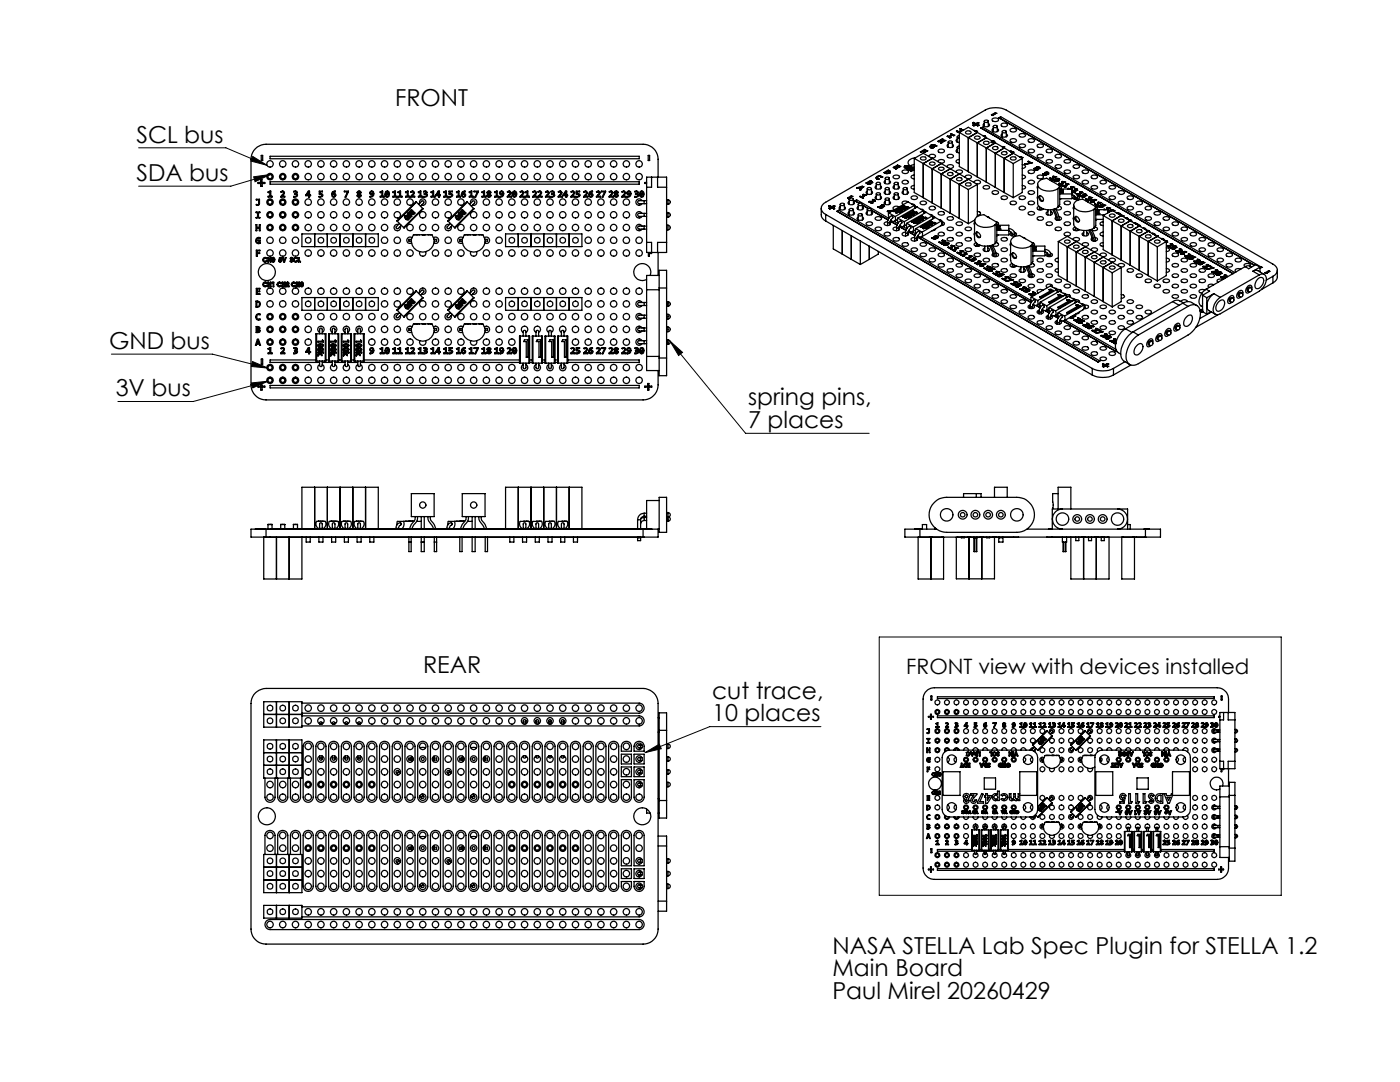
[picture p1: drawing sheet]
<svg xmlns="http://www.w3.org/2000/svg" width="279mm" height="216mm" viewBox="0 0 279 216" stroke-linecap="round" stroke-linejoin="round" font-family="sans-serif">
<defs><g id="words">
<g font-size="4.7">
<text x="78.8" y="21.1">FRONT</text>
<text x="27.2" y="28.5">SCL bus</text>
<text x="27.2" y="36.1">SDA bus</text>
<text x="21.8" y="69.6">GND bus</text>
<text x="23.1" y="79.1">3V bus</text>
<text x="149.3" y="80.9">spring pins,</text>
<text x="149.3" y="85.4">7 places</text>
<text x="84.4" y="134.3">REAR</text>
<text x="142.1" y="139.4">cut trace,</text>
<text x="142.1" y="143.9">10 places</text>
<text x="166.1" y="190.3">NASA STELLA Lab Spec Plugin for STELLA 1.2</text>
<text x="166.1" y="194.8">Main Board</text>
<text x="166.1" y="199.4">Paul Mirel 20260429</text>
</g>
<text font-size="4.2" x="180.9" y="134.4">FRONT view with devices installed</text>
</g></defs>
<g fill="none" stroke="#000" stroke-width=".25">
<path d="M51.2 39.8h.6v.8l-.2 .3h-.4v-.1l.2 .1 .2-.2v-.8h-.4zM52 35.8h.3v.6h.5v.2h-.5v.6h-.3v-.6h-.5v-.2h.5zM52.1 31h.3v1h-.3zM53.5 38.3l.5-.2v1.1h.3v.1h-.8v-.1h.3v-.9l-.2 .2zM53.9 31.2h73.7v.5h-73.7zM53.9 36.3h73.7v.5h-73.7zM56.1 38.3a.4 .4 0 0 1 .7 0l-.1 .5-.4 .4h.5v.1h-.7l.5-.7-.1-.4-.4 .2zM58.6 38.2a.38 .38 0 0 1 .5-.1 .38 .38 0 0 1 .2 .5l-.2 .1 .3 .2-.1 .3-.7 .1v-.1l.6-.1-.1-.3h-.3l.1-.2a.2 .2 0 0 0 .3-.2 .2 .2 0 0 0-.3-.2l-.3 .1zM61.5 38.1h.3v.8h.2v.2h-.2v.2h-.2v-.2h-.6zM61.6 38.3v.6h-.4zM63.7 38.1h.6v.2h-.4v.3l.4 .1 .1 .2-.2 .4h-.5v-.1a.31 .31 0 0 0 .4 0 .31 .31 0 0 0 0-.4l-.4-.1zM66.4 38.8l.1-.1a.25 .25 0 0 1 .4 .2 .25 .25 0 0 1-.4 .3z"/>
<path d="M66.4 38.3l.5-.2v.2l-.4 .1-.1 .2a.41 .41 0 0 1 .6 .1 .41 .41 0 0 1-.2 .6 .41 .41 0 0 1-.5-.2l-.1-.3zM66.4 38.6h.1M68.7 38.1h.8l-.5 1.2h-.1l.5-1h-.7zM71.3 38.3l.3-.2 .3 .1 .1 .3-.2 .2 .3 .4a.46 .46 0 0 1-.8 0l.2-.4-.2-.3zM71.5 38.9l.1-.1 .3 .3a.24 .24 0 0 1-.3 .1 .24 .24 0 0 1-.2-.3zM71.5 38.3h.3l.1 .2-.4 .1zM73.9 38.2l.3-.1a.64 .64 0 0 1 .4 .8 .64 .64 0 0 1-.8 .4v-.1l.5-.1 .1-.3a.38 .38 0 0 1-.5 0 .38 .38 0 0 1 0-.6zM74.1 38.3h.2l.1 .3-.4 .1-.1-.2zM75.8 38.3l.6-.2v1.1h.3v.1h-.8v-.1h.3v-.9l-.3 .2zM77 38.2a.54 .54 0 0 1 .6 .1 .54 .54 0 0 1 .1 .7 .48 .48 0 0 1-.7 .3 .48 .48 0 0 1-.1-.8zM77 38.4l.4-.2 .1 .3-.5 .3zM77 39l.5-.4-.1 .6z"/>
<path d="M78.4 38.3l.5-.2v1.1h.3v.1h-.8v-.1h.3v-.9l-.2 .2zM79.4 38.3l.5-.2v1.1h.3v.1h-.8v-.1h.4v-.9l-.3 .2zM80.9 38.3l.6-.2v1.1h.2v.1h-.7v-.1h.3v-.9l-.3 .2zM82 38.3l.3-.2 .3 .1 .1 .4-.5 .6h.6v.1h-.8l.5-.8-.1-.3-.3 .2zM83.5 38.3l.5-.2v1.1h.3v.1h-.8v-.1h.3v-.9l-.3 .2zM84.6 38.2a.34 .34 0 0 1 .5-.1 .34 .34 0 0 1-.1 .6l.3 .2-.1 .3-.7 .1v-.1h.5l.1-.2-.1-.2h-.3v-.2h.3l.1-.3h-.5zM86 38.3l.5-.2v1.1h.3v.1h-.8v-.1h.4v-.9l-.3 .2zM87.5 38.1h.2v.8h.2v.2h-.2v.2h-.2v-.2h-.5zM87.5 38.3v.6h-.4zM88.5 38.3l.6-.2v1.1h.3v.1h-.8v-.1h.3v-.9l-.3 .2zM89.6 38.1h.7v.2h-.5v.3l.4 .1 .1 .2-.2 .4h-.5v-.1a.31 .31 0 0 0 .4 0 .31 .31 0 0 0 .1-.4l-.5-.1zM91.1 38.3l.5-.2v1.1h.3v.1h-.8v-.1h.3v-.9l-.2 .2z"/>
<path d="M92.3 38.8l.2-.1a.25 .25 0 0 1 .2 .4 .25 .25 0 0 1-.4 0zM92.3 38.3l.6-.2v.2h-.4l-.2 .3a.41 .41 0 0 1 .5 .1 .41 .41 0 0 1-.1 .6 .41 .41 0 0 1-.6-.2v-.3zM93.6 38.3l.6-.2v1.1h.2v.1h-.7v-.1h.3v-.9l-.3 .2zM94.6 38.1h.9l-.6 1.2h-.1l.5-1h-.7zM96.2 38.3l.5-.2v1.1h.3v.1h-.8v-.1h.3v-.9l-.3 .2zM97.2 38.3l.4-.2 .3 .2v.2l-.2 .2 .3 .3-.2 .3-.6-.1v-.3l.2-.2-.2-.1zM97.4 38.3l.2-.1 .2 .2-.2 .2zM97.4 38.9l.2-.1 .2 .3-.4 .1zM98.7 38.3l.5-.2v1.1h.3v.1h-.8v-.1h.4v-.9l-.3 .2zM99.8 38.2l.3-.1a.64 .64 0 0 1 .4 .8 .64 .64 0 0 1-.7 .4v-.1l.4-.1 .2-.3a.39 .39 0 0 1-.6 0 .39 .39 0 0 1 0-.6zM99.9 38.3h.4l.1 .3-.5 .1zM101.2 38.3l.4-.2 .3 .1 .1 .4-.5 .6h.6v.1h-.9l.6-.8-.1-.3-.3 .2z"/>
<path d="M102.4 38.2a.54 .54 0 0 1 .6 .1 .54 .54 0 0 1 .1 .7 .48 .48 0 0 1-.7 .3 .48 .48 0 0 1-.1-.8zM102.4 38.4l.4-.2 .1 .3-.5 .3zM102.4 39l.5-.4-.1 .6zM103.8 38.3l.4-.2 .2 .1 .1 .4-.5 .6h.6v.1h-.8l.6-.8-.2-.3-.3 .2zM104.8 38.3l.5-.2v1.1h.3v.1h-.8v-.1h.4v-.9l-.3 .2zM106.3 38.3l.4-.2 .3 .1v.4l-.5 .6h.6v.1h-.8l.6-.8-.1-.3-.4 .2zM107.4 38.3l.3-.2 .3 .1 .1 .4-.5 .6h.6v.1h-.8l.5-.8-.1-.3-.3 .2zM108.9 38.3l.4-.2 .2 .1 .1 .4-.5 .6h.6v.1h-.8l.5-.8-.1-.3-.3 .2zM110 38.2a.34 .34 0 0 1 .5-.1 .34 .34 0 0 1-.1 .6l.3 .2-.1 .3-.7 .1v-.1h.5l.1-.2-.1-.2h-.3v-.2h.3l.1-.3h-.5zM111.4 38.3l.4-.2 .2 .1 .1 .4-.5 .6h.6v.1h-.8l.6-.8-.2-.3-.3 .2zM112.9 38.1h.2v.8h.2v.2h-.2v.2h-.2v-.2h-.5zM112.9 38.3v.6h-.4z"/>
<path d="M113.9 38.3l.4-.2 .3 .1 .1 .4-.5 .6h.6v.1h-.9l.6-.8-.1-.3-.3 .2zM115 38.1h.7v.2h-.5v.3l.4 .1 .1 .2-.2 .4h-.5v-.1a.31 .31 0 0 0 .4 0 .31 .31 0 0 0 .1-.4l-.5-.1zM116.5 38.3l.4-.2 .2 .1 .1 .4-.5 .6h.6v.1h-.8l.6-.8-.2-.3-.3 .2zM117.7 38.8l.2-.1a.25 .25 0 0 1 .2 .4 .25 .25 0 0 1-.4 0zM117.7 38.3l.6-.2v.2h-.4l-.2 .3a.41 .41 0 0 1 .5 .1 .41 .41 0 0 1-.1 .6 .41 .41 0 0 1-.6-.2v-.3zM119 38.3l.4-.2 .3 .1v.4l-.5 .6h.6v.1h-.8l.6-.8-.1-.3-.4 .2zM120 38.1h.9l-.6 1.2h-.1l.5-1h-.7zM121.6 38.3l.4-.2 .2 .1 .1 .4-.5 .6h.6v.1h-.8l.5-.8-.1-.3-.3 .2zM122.6 38.3l.4-.2 .3 .2v.2l-.2 .2 .3 .3-.2 .3-.6-.1v-.3l.2-.2-.2-.1zM122.8 38.3l.2-.1 .2 .2-.2 .2zM122.8 38.9l.2-.1 .2 .3-.4 .1zM124.1 38.3l.4-.2 .2 .1 .1 .4-.5 .6h.6v.1h-.8l.6-.8-.2-.3-.3 .2z"/>
<path d="M125.2 38.2l.3-.1a.64 .64 0 0 1 .4 .8 .64 .64 0 0 1-.7 .4v-.1l.4-.1 .2-.3a.39 .39 0 0 1-.6 0 .39 .39 0 0 1 0-.6zM125.3 38.3h.4l.1 .3-.5 .1zM126.7 38.2a.34 .34 0 0 1 .6-.1 .34 .34 0 0 1-.1 .6l.3 .2-.1 .3-.7 .1v-.1h.5l.1-.2-.1-.2h-.4v-.2h.4v-.3h-.5zM127.8 38.2a.54 .54 0 0 1 .6 .1 .54 .54 0 0 1 .1 .7 .48 .48 0 0 1-.7 .3 .48 .48 0 0 1-.1-.8zM127.8 38.4l.4-.2 .1 .3-.5 .3zM127.8 39l.5-.4-.1 .6zM129 37.4v-2.1h4v2.1M129 36.4h-.3v.2h.3M129 37.4v11M129.4 31h.2v1h-.2zM130 35.3v2.1h-1M131.2 35.3v2.1h1.8"/>
<path d="M131.3 35.3v-3.5a3 3 0 0 0-3-3h-75.2a3 3 0 0 0-3 3v45a3 3 0 0 0 3 3h75.2a3 3 0 0 0 3-3v-2.9M133 39.9h.3M133 37.4v11M133.3 39.9a.46 .46 0 0 1 .5 .4 .46 .46 0 0 1-.5 .5M133.3 39.9v.9M169.2 39.5h.1M169.2 39.5l.1 .1M169.3 39.6h.1M169.5 39.8v1M169.5 39.7a.46 .46 0 0 1 .8 .1 .42 .42 0 0 1-.5 .2 .42 .42 0 0 1-.3-.3zM170.1 39.2h.1M170.1 39.2l-.8 .4"/>
<path d="M170.1 39.2l-.2-.1-.7 .4M170.3 39.8v1M171 37.5h.1M171 37.5l.1 .1M171.1 37.6h.1M171.3 37.5h.1M171.3 37.5l-.2 .1M171.3 37.5l.4 .2M171.3 37.5l.4 .2-.1 .1M171.5 37.5l.6-.2-.3 .3zM171.6 37.8l.1 .1M171.6 39.2l.6 .3"/>
<path d="M171.6 39.2h.1M171.7 37.9h.1M172.2 39.5h.1M172.2 38.9h.1M172.2 38.9h.3l-.6 .4-.3-.1M172.2 38.9l.1-.1 .5 .1M172.3 37.3h.1M172.3 39.5h-.1M172.3 37.3l-.6 .6M172.3 39.4v.1M172.3 37.3l-.2-.2-1.1 .4M172.8 38.9h.1"/>
<path d="M172.8 38.9l-.7 .4 .2 .1M172.9 36.5h.1M172.9 36.5l.2 .2M172.9 36.5l.2 .1M173.1 38.1l-.3 .3a.74 .74 0 0 0 1.3 0l-.2-.3M173.1 36.7h.6M173.1 36.6l.6 .1M173.1 36.6v.1M173.1 37.6v1.1M173.2 37.5l.3-.1 .4 .2a.4 .4 0 0 1-.4 .3 .4 .4 0 0 1-.4-.3zM173.4 36.3l.1 .1M173.4 36.3l-.3 .2"/>
<path d="M173.4 36.4l-.3 .1M173.4 36.4h.1M173.4 36.3v.1M173.5 36.4l.1 .1-.1 .2-.4-.2M173.5 36.4h.1M173.5 36.4l.1 .1M173.7 36.7h.1M173.7 36.5v.2M173.7 36.2l-.2 .1 .3 .1 .2-.1-.2-.1M173.7 36.2h.1M173.8 36.2l.2 .1M173.8 36.2h.1"/>
<path d="M173.9 37.6v1.1M174 36.4l-.3 .1v.2M174 36.4l.1-.1-.4-.3-.8 .5M174 36.4h.1M174.1 36.3l-.1 .1M174.1 39.9h.3M174.1 39.9v-.1l.5 .2-.1 .2M174.1 39.9h.1M174.4 39.9v.1M174.4 39.9v.2l-.2 .1-.8 .1M174.4 39.9h.1M174.8 35.5l.2 .2"/>
<path d="M174.9 37.1l-.3 .3a.78 .78 0 0 0 1.3 0l-.2-.3M174.9 39.2l-.3 .2a.74 .74 0 0 0 1.3 0l-.2-.2M174.9 36.6v1.1M174.9 38.7v1M174.9 36.5a.43 .43 0 0 1 .5-.2 .43 .43 0 0 1 .3 .4 .42 .42 0 0 1-.5 .2 .42 .42 0 0 1-.3-.4zM174.9 38.6a.43 .43 0 0 1 .5-.2 .43 .43 0 0 1 .3 .4 .42 .42 0 0 1-.5 .2 .42 .42 0 0 1-.3-.4zM175 35.7l.2 .1M175 35.7h.1M175.2 35.3l-.2 .2M175.2 35.3l-.2 .3 .3 .1M175.2 35.3h.1M175.2 35.8h.1"/>
<path d="M175.3 35.7h.1M175.3 35.7l-.1 .1M175.7 36.6v1.1M175.7 38.7v1M175.8 35.2l-.6 .1M175.8 35.2l.1 .2M175.8 35.2h.1M175.9 35.4h.1M176 35.3a.7 .7 0 0 0-1.2 .3l.2 .1M176 35.3h.1M176 35.3l-.1 .1M176.4 34.4h.1"/>
<path d="M176.4 34.4l.2 .1M176.6 34.5l.4 .1 .5-.1M176.6 34.5h.1M176.7 38.1l-.3 .3a.74 .74 0 0 0 1.3 0l-.2-.3M176.7 36.1l-.3 .2a.74 .74 0 0 0 1.3 0l-.2-.2M176.7 35.6v1M176.7 37.6v1.1M176.7 39.7v1.1M176.7 39.6a.45 .45 0 0 1 .5-.1 .45 .45 0 0 1 .3 .3 .44 .44 0 0 1-.5 .2 .44 .44 0 0 1-.3-.4zM176.7 35.5a.43 .43 0 0 1 .5-.2 .43 .43 0 0 1 .3 .4 .42 .42 0 0 1-.5 .2 .42 .42 0 0 1-.3-.4zM176.8 37.5l.3-.1 .4 .2a.4 .4 0 0 1-.4 .3 .4 .4 0 0 1-.4-.3zM177.3 34l-.7 .4 .7 .1 .2-.2-.1-.2"/>
<path d="M177.3 34h.1M177.3 34l.1 .1M177.3 34l-.6 .4M177.4 34.1l.1 .2M177.4 34.1h.1M177.5 34.5h.1M177.5 35.6v1M177.5 37.6v1.1M177.5 39.7v1.1M177.7 34.3l-.2 .2M177.7 34.2l-.4-.3-.9 .5M178.3 35.2a.65 .65 0 0 1 .7-.3 .65 .65 0 0 1 .5 .6 .66 .66 0 0 1-.7 .2 .66 .66 0 0 1-.5-.5z"/>
<path d="M178.3 33.4h.1M178.3 33.4l.5 .3M178.5 37.1l-.3 .3a.78 .78 0 0 0 1.3 0l-.2-.3M178.5 39.2l-.2 .1a.66 .66 0 0 0 .5 .6 .66 .66 0 0 0 .7-.5l-.2-.2M178.5 38.6a.38 .38 0 0 1 .4-.2 .38 .38 0 0 1 .3 .4l-.5 .1-.2-.1zM178.5 36.5a.38 .38 0 0 1 .5-.2 .38 .38 0 0 1 .2 .5h-.6zM178.5 36.6v1.1M178.5 38.7v1M178.8 33.7h.1M178.8 33.3h.1M178.8 33.3l-.3 .1 .4 .2M178.8 33.3l.3 .2"/>
<path d="M178.8 33.3l.3 .1M178.9 33.6l-.1 .1M179.1 33.4v.1M179.2 33.1h.1M179.2 33.1l-.3 .1 .3 .2M179.2 33.1l.3 .2M179.2 33.4h.1M179.2 33.4l-.1 .1M179.2 33.4h-.1M179.3 36.6v1.1M179.3 38.7v1M179.5 33.3h.1"/>
<path d="M179.6 33.2h.1M179.6 33.2l-.1 .1M179.6 33.2l-.5-.3-.8 .5M180.1 36.2l.6-.3 .4 .2 .2 .2a.74 .74 0 0 1-1.3 0zM180.1 34.1l.6-.2 .4 .1 .2 .3a.74 .74 0 0 1-1.3 0zM180.3 38.1l-.2 .2a.66 .66 0 0 0 .5 .5 .66 .66 0 0 0 .7-.4l-.2-.3M180.3 37.6a.42 .42 0 0 1 .4-.2 .42 .42 0 0 1 .3 .3 .46 .46 0 0 1-.7-.1zM180.3 37.6v1.1M180.6 33.1l-.1 .3 .3 .2 .2-.1M180.6 33.1h.7M180.6 33.3l.1 .1M180.6 33.1l-.1 .3"/>
<path d="M180.6 33.1h.1M180.7 33.4l.3 .1M180.7 33.4h.1M181.1 37.6v1.1M181.2 33.3a.29 .29 0 0 0-.3-.2 .29 .29 0 0 0-.2 .3M181.3 33.3h.1M181.3 33.1l.1 .3M181.3 33.1h.1M181.3 33.3l.1 .1M181.3 33.3v.1M181.5 33.5l.2 .2M181.6 33.8h.1"/>
<path d="M181.6 33.8l-.2 .1M181.6 33.4h.1M181.6 33.4l-.6 .3 .4-.1 .2 .2M181.6 33.4h.2l-.3 .1M181.7 33.7h.1M181.9 39.3l.3-.2h.5l.4 .3a.74 .74 0 0 1-1.3 0zM182 33.5h.1M182 33.5l.1 .1-.6 .4-.2-.1 .3-.1M182 33.5l-.3 .2M182 33.5l.1 .1M182.1 33.8h.1M182.1 33.8h.2"/>
<path d="M182.2 33.8h.1M182.2 33.8l-.5 .3 .2 .1 .6-.3M182.2 33.8l-.4 .3M182.3 33.7l.2 .1h-.2M182.3 33.7l-.2 .1M182.3 33.7v.1M182.5 34.9a.47 .47 0 0 0-.6 .6l.6 .2M182.5 37a.47 .47 0 0 0-.6 .5l.6 .2M182.5 32.8l-.9 .3M182.5 31.6l1.8 1M182.5 31.6l1.8-1 3.6 2M182.5 31.6v6.8l1.8 1"/>
<path d="M182.7 31.5l-.7 .1a.83 .83 0 0 0-.8 .9 .83 .83 0 0 0 .8 .8l.5 .1M183.7 30.3h.1M183.7 30.3l.1 .1M183.7 31.5a.59 .59 0 0 1 .7-.3 .59 .59 0 0 1 .4 .6 .59 .59 0 0 1-.6 .2 .59 .59 0 0 1-.5-.5zM183.8 30.4h.1M184.2 30.2h.1M184.2 30.2l-.4 .2M184.2 30.2l.3 .2M184.2 30.2l.3 .1M184.3 32.6l1.8 1.1M184.3 32.6v6.8M184.3 39.4l1.8 1.1"/>
<path d="M184.5 30.3v.1M184.5 30h.1M184.5 30l-.2 .1 .3 .2M184.5 30l.4 .2M184.6 30.3h.1M184.6 30.3l-.1 .1M184.6 30.3h-.1M184.9 30.2h.1M185 30.1h.1M185 30.1l-.1 .1M185 30.1l-.5-.3-.8 .5M185.4 31.3a.69 .69 0 0 1 .6-.6 .69 .69 0 0 1 .7 .5l-.2 .2-.6 .1"/>
<path d="M185.5 32.5a.59 .59 0 0 1 .6-.2 .59 .59 0 0 1 .5 .5 .59 .59 0 0 1-.6 .2 .59 .59 0 0 1-.5-.5zM185.6 29.2l.1 .3M185.7 29.5l.4 .1M185.7 29.5h.1M185.9 29l-.2 .3M185.9 29h.6M185.9 29l-.2 .2 .1 .2 .2 .1 .3-.2-.2-.1M185.9 29h.1M186.1 29.6h.1M186.1 33.7v6.8M186.1 33.7l1.8 1M186.1 31.6l-1.8 1"/>
<path d="M186.1 29.2h.1M186.1 29.2l.4 .1M186.5 29.3l-.4 .3M186.5 29l.2 .2M186.5 29h-.6M186.5 29h.1M186.7 29.2h.1M186.8 29.1a.79 .79 0 0 0-1.2 .1M186.8 29.1h.1M186.8 29.1l-.1 .1M187.2 32.3a.68 .68 0 0 1 .6-.5 .68 .68 0 0 1 .7 .4l-.2 .3-.6 .1M187.2 28.2h.1"/>
<path d="M187.2 28.2l.1 .1M187.3 30a.66 .66 0 0 1 .7-.3 .66 .66 0 0 1 .5 .6 .66 .66 0 0 1-.7 .2 .66 .66 0 0 1-.5-.5zM187.3 28.3h.1M187.3 33.5a.59 .59 0 0 1 .6-.2 .59 .59 0 0 1 .5 .5 .59 .59 0 0 1-.6 .2 .59 .59 0 0 1-.5-.5zM187.7 28.5h.1M187.7 28h.1M187.7 28l-.4 .3M187.7 28l.4 .3-.4 .2M187.8 28.5h.1M187.8 28l.4 .2 .4-.2M187.9 34.7l1.8 1.1M187.9 34.7v6.8"/>
<path d="M187.9 32.6l1.8 1.1M187.9 32.6l-1.8 1.1M188.2 27.8l-.4 .2M188.2 27.8l-.1-.1-.9 .5M188.6 28h.1M188.6 28l-.8 .5M189 33.3a.67 .67 0 0 1 .6-.5 .67 .67 0 0 1 .7 .4l-.4 .4h-.4M189.1 31a.66 .66 0 0 1 .6-.3 .66 .66 0 0 1 .6 .6 .66 .66 0 0 1-.7 .3 .66 .66 0 0 1-.5-.6zM189.1 27.2h.1M189.1 27.2l.4 .3M189.1 34.6a.59 .59 0 0 1 .6-.2 .59 .59 0 0 1 .5 .5 .59 .59 0 0 1-.6 .2 .59 .59 0 0 1-.5-.5zM189.2 28.8l-.1 .1a.6 .6 0 0 0 .6 .6 .6 .6 0 0 0 .6-.6l-.2-.1"/>
<path d="M189.2 28.4v1M189.3 28.3a.43 .43 0 0 1 .4-.2 .43 .43 0 0 1 .3 .3 .42 .42 0 0 1-.4 .2 .42 .42 0 0 1-.3-.3zM189.5 27.5h.1M189.7 27.4h.1M189.7 27.4l-.2 .1M189.7 35.8v6.7M189.7 35.8l3.6 2M189.7 33.7l1.8 1M189.7 33.7l-1.8 1M189.8 26.7h.1M189.8 26.7l.2 .1-.7 .4h-.2M189.8 26.7l.2 .2"/>
<path d="M189.8 26.7l.6 .3M190.1 28.4v1M190.1 26.9v.1M190.1 27l-.6 .3M190.1 27l.2 .1M190.1 26.9l.2 .2M190.1 26.9l-.7 .4 .3 .1M190.3 27.1h.1M190.4 27h.1M190.4 27l-.1 .1M190.8 34.4a.69 .69 0 0 1 .6-.5 .69 .69 0 0 1 .7 .4 .6 .6 0 0 1-.8 .3M190.9 26.1l.1 .2"/>
<path d="M190.9 26.1h.1M191 27.8l-.2 .2 .1 .2 .6 .2M191 29.8l-.2 .3 .1 .2 .6 .2M191 26.3h.6M191 26.3h.1M191 35.5l.5-.1 .5 .2a.53 .53 0 0 1-.5 .5 .53 .53 0 0 1-.6-.5zM191 27.3v1M191 29.4v1M191.5 31.8l-.5 .1-.2 .3 .2 .3 .5 .1M191.5 27.1l-.5 .2 .5 .3M191.5 29.1l-.5 .3 .5 .2M191.5 26.4v6.8l1.8 1.1"/>
<path d="M191.5 34.7l1.8 1.1M191.5 34.7l-1.8 1.1M191.5 26.4l1.8-1 1.8 1M191.5 26.4l1.8 1.1M191.6 26.3h.1M191.6 25.7l.3 .2-.6 .3-.4-.1M191.6 25.7h.1M191.6 25.7l.3 .2M191.6 25.7l.6 .2M192.2 25.9h.1M192.2 25.9l-.6 .4M192.6 35.4a.68 .68 0 0 1 .6-.5 .68 .68 0 0 1 .7 .4l-.4 .4h-.4"/>
<path d="M192.7 36.7a.59 .59 0 0 1 .6-.3 .59 .59 0 0 1 .5 .5 .59 .59 0 0 1-.6 .3 .59 .59 0 0 1-.5-.5zM192.8 26.2l.7-.1 .3 .2a.57 .57 0 0 1-.5 .5 .57 .57 0 0 1-.6-.4zM193.3 35.8l-1.8 1v6.8M193.3 27.5v6.8M193.3 37.8v6.8M193.3 35.8l1.8 1M193.3 27.5l3.5 2M193.3 34.3l1.8 1M194.2 25h.1M194.2 24.5h.1M194.2 24.5l.4 .2-.4 .3M194.2 25l.1 .1"/>
<path d="M194.2 24.5l.1-.1 .4 .3 .4-.3 .2 .1M194.3 25.1h.1M194.4 26h.1M194.4 26l.5 .2M194.4 36.4a.67 .67 0 0 1 .6-.5 .67 .67 0 0 1 .7 .4 .56 .56 0 0 1-.8 .4M194.5 26.1l.1 .1M194.6 27.2l.5-.1 .5 .2a.6 .6 0 0 1-.5 .5 .6 .6 0 0 1-.6-.3zM194.7 24.8h.1M194.7 24.8l-.4 .3M194.7 24.8l.4 .3M194.9 26.2h.1M194.9 26.2h-.2"/>
<path d="M195.1 26.4l-1.8 1.1M195.1 36.8l-1.8 1M195.1 36.8v6.4M195.1 35.3l1.7 1M195.1 26.4l1.7 1.1M195.1 25.1h.1M195.3 24.5h.1M195.3 24.5l-.4 .3 .4 .2M195.3 25h.1M195.3 25l-.2 .1M195.8 25.5h.1M195.8 25.5l50.3 29.1"/>
<path d="M195.8 25.5l.3-.1 50.4 29M196.2 27.1h.3l.2 .3v-.1M196.3 37.2l.5-.2a.47 .47 0 0 1 .6 .5l-.3 .2h-.5l-.3-.2zM196.4 24.7l-.2 .2a.78 .78 0 0 0 1.3 0l-.3-.2M196.4 28.3l.7-.1 .3 .2a.58 .58 0 0 1-.5 .5 .58 .58 0 0 1-.6-.4zM196.4 24.2v1M196.5 27.2l-.2-.1 .2 .1M196.5 27.2h.1M196.5 24h.3l.4 .1a.39 .39 0 0 1-.4 .3 .39 .39 0 0 1-.3-.3zM196.8 27.5l-1.7 1v6.8M196.8 29.5v6.8M196.8 29.5l1.8 1.1"/>
<path d="M196.8 36.3l1.8 1.1M196.8 27.5l1.8 1M197.2 24.2v1M197.8 28.4h.1M197.9 22.9l.2 .1M197.9 28.4l.1 .1M197.9 28.4h.1M198 23.7l.6-.2 .5 .1 .2 .3a.74 .74 0 0 1-1.3 0zM198 38.3a.68 .68 0 0 1 .7-.3 .68 .68 0 0 1 .5 .6 .68 .68 0 0 1-.7 .2 .68 .68 0 0 1-.5-.5zM198 28.1l.5 .1-.1 .2 .1-.1M198 28.1l.3 .1M198 28.1h.1"/>
<path d="M198.1 23h.1M198.2 25.7l-.2 .1a.62 .62 0 0 0 .6 .6 .62 .62 0 0 0 .6-.6l-.2-.1M198.2 29.3l.4-.1 .5 .2a.51 .51 0 0 1-.5 .5 .51 .51 0 0 1-.5-.5zM198.2 25.2v1M198.3 28.2l.1 .1M198.3 28.2l.1 .1-.1 .1h-.5M198.3 28.2h.1M198.3 25.2a.4 .4 0 0 1 .4-.2 .4 .4 0 0 1 .3 .3 .4 .4 0 0 1-.4 .2 .4 .4 0 0 1-.3-.3zM198.6 30.6v6.8M198.6 30.6l1.8 1M198.6 37.4l1.8 1M198.6 28.5l1.8 1"/>
<path d="M198.6 28.5l-1.8 1M198.8 22.6h.1M198.8 22.6l-.7 .4M198.8 22.6l-.2-.1-.7 .4M199 25.2v1M199.4 23.5h.1M199.4 23.5l51 29.5M199.4 23.5l.3-.2 52.1 30M199.8 24.8l.6-.2 .5 .1 .2 .2a.78 .78 0 0 1-1.3 0zM199.8 39.3l.4-.2h.5l.4 .3a.74 .74 0 0 1-1.3 0zM199.9 30.4a.58 .58 0 0 1 .6-.2 .58 .58 0 0 1 .4 .5 .59 .59 0 0 1-.6 .2 .59 .59 0 0 1-.4-.5zM200 29.2l.4 .1"/>
<path d="M200 26.7l-.2 .3a.78 .78 0 0 0 1.3 0l-.3-.3M200 26.2a.38 .38 0 0 1 .5-.2 .38 .38 0 0 1 .2 .5h-.6zM200 26.3v1M200.1 29.3h.1M200.1 29.3v.1M200.4 29.3h.1M200.4 29.3l-.2 .1M200.4 31.6v6.8M200.4 29.5l1.8 1.1M200.4 29.5l-1.8 1.1M200.4 31.6l1.8 1M200.4 38.4l1.8 1"/>
<path d="M200.8 26.3v1M201.6 30.2l.2-.1 .4 .3M201.6 25.8l.4-.2h.5l.4 .4a.74 .74 0 0 1-1.3 0zM201.6 27.9l.6-.2 .5 .1 .2 .2a.74 .74 0 0 1-1.3 0zM201.7 31.5a.58 .58 0 0 1 .6-.3 .58 .58 0 0 1 .4 .6 .59 .59 0 0 1-.6 .2 .59 .59 0 0 1-.4-.5zM201.8 30.2h.1M201.8 30.2l.3 .2M201.8 30.2l-.1 .1M202.1 30.4h.1M202.2 30.4h.1M202.2 30.4h-.1M202.2 30.6l-1.8 1"/>
<path d="M202.2 32.6v6.8M202.2 30.6l1.8 1M203.4 28.9l.6-.2 .5 .1 .2 .3a.74 .74 0 0 1-1.3 0zM203.4 39.3l.4-.2h.5l.4 .3a.74 .74 0 0 1-1.3 0zM203.4 31.3l.6 .1M203.6 26.7h.7l.4 .3a.78 .78 0 0 1-1.3 0zM203.6 31.4h.2M203.8 31.4h.1M203.8 31.4l.1 .1M203.9 31.5h.1M204 32.8l.5 .1 .2 .3-.2 .3-.5 .1M204 34.9l.5 .1 .2 .3-.2 .3-.5 .1"/>
<path d="M204 37l.5 .1 .2 .3-.2 .2-.5 .1M204 31.4h.1M204 31.4l-.1 .1M204 31.6l-1.8 1M204 31.6v6.8l-1.8 1M204.5 32.7h.1M204.5 32.7l.1 .1M204.6 32.8h.1M205.2 32.2l.4 .3-1.1 .2M205.2 32.2l.7 .3M205.2 32.2h.1M205.2 34.1l.6-.2 .5 .1 .2 .3a.74 .74 0 0 1-1.3 0z"/>
<path d="M205.2 36.2l.6-.3 .5 .2 .2 .2a.74 .74 0 0 1-1.3 0zM205.4 27.8l.7-.1 .4 .3a.74 .74 0 0 1-1.3 0zM205.4 29.8h.7l.4 .3a.78 .78 0 0 1-1.3 0zM205.4 38.1h.7l.4 .3a.74 .74 0 0 1-1.3 0zM205.7 32.6h.1M205.7 32.6l-1.1 .2M205.9 32.5h.1M205.9 32.5l-.2 .1M206.4 33.7l.1 .2M206.5 33.9h.5M206.5 33.9h.1M206.6 33.7h-.1"/>
<path d="M206.6 33.7h.1M206.8 33.4a.4 .4 0 0 1 .4-.1 .4 .4 0 0 1 .3 .3h-.1M206.8 33.5l-.5 .2 .2 .2M206.9 33.6l-.1 .3-.2-.2M206.9 33.6l-.3 .1M206.9 33.6v.2M206.9 33.6h.1M207 28.9l.6-.2 .6 .2a.6 .6 0 0 1-.6 .6 .6 .6 0 0 1-.6-.6zM207 31a.66 .66 0 0 1 .7-.3 .66 .66 0 0 1 .5 .6 .66 .66 0 0 1-.7 .3 .66 .66 0 0 1-.5-.6zM207 35.2a.66 .66 0 0 1 .7-.3 .66 .66 0 0 1 .5 .6 .66 .66 0 0 1-.7 .2 .66 .66 0 0 1-.5-.5zM207 33.4v.2l.3-.1v-.1M207 33.4h.3"/>
<path d="M207 33.9h.1M207 33.4v.1M207 33.4h.1M207.1 33.8l-.1 .1M207.1 37.2l-.1 .2 .1 .2M207.1 39.2l-.1 .2 .1 .3M207.1 36.8v3.7a2.05 2.05 0 0 0 2.4 1.4l.6-.1 1-.4M207.3 33.4l.1 .1M207.3 33.4h.1M207.4 33.6l-.3 .1-.1 .2M207.4 33.6h.1M207.5 39.1a.72 .72 0 0 1 .6 1 .74 .74 0 0 1-.6-1z"/>
<path d="M207.5 39.3h-.1M207.5 39.3l.3 .6 .4 .2M207.5 33.5l-.1 .1M207.5 39v.3M208.1 34.7h.1M208.1 34.7v.1M208.1 34.8l.5 .1 .5-.1M208.1 34.8h.1M208.5 34.5l.1 .2M208.6 34.7l.3 .1-.8-.1M208.6 34.7l-.1-.1a.38 .38 0 0 1 .4-.3 .38 .38 0 0 1 .4 .3l-.2 .2M208.6 34.7h.1"/>
<path d="M208.7 34.5v.1M208.7 34.5h.1M208.8 32l.6-.2a.47 .47 0 0 1 .6 .5l-.3 .2h-.5l-.4-.2zM209 29.8l.4-.1a.47 .47 0 0 1 .6 .6 .66 .66 0 0 1-.7 .2 .66 .66 0 0 1-.5-.5zM209.1 34.4l-.4 .1M209.1 34.4v.2l-.1 .1-.4-.1 .1-.1M209.1 34.4v.1M209.1 34.4h.1M209.1 34.8h.1M209.3 34.5l-.2 .3M209.5 35.6h.1M209.5 35.6l.5 .3"/>
<path d="M209.6 36l.4 .2M210 35.9h.1M210.1 35.2h.1M210.1 35.8l-.1 .1M210.1 35.2l.4 .1-.7 .3h-.3M210.1 35.8h.1M210.1 35.2l.1-.1 .5 .2M210.4 36l.1 .2M210.5 36.2h.1M210.5 35.9h.7l-.3 .2h-.3zM210.6 35.9l-.1 .1M210.6 35.9h.1"/>
<path d="M210.6 31a.66 .66 0 0 1 .7-.3 .66 .66 0 0 1 .5 .6l-.3 .2h-.5l-.4-.2zM210.6 33.1a.66 .66 0 0 1 .7-.3 .66 .66 0 0 1 .5 .6l-.3 .2h-.5l-.4-.2zM210.7 35.8h-.1M210.7 35.3h.1M210.7 35.3l-.7 .4 .1 .1M210.7 35.8h.1M211.1 37.6v3.8M211.2 36.1l-.4 .1h-.3M211.2 35.7l.1 .2-.7-.1M211.2 35.7l-.5 .1M211.2 36.1l.3-.3a.69 .69 0 0 0-1.1 .2l.1 .2M211.2 36.1h.1"/>
<path d="M211.2 35.7l.1 .1M211.2 35.7h.1M211.3 36.6h.1M211.3 36.6l.5 .3M211.4 37l.4 .2a.34 .34 0 0 1-.3 .5M211.5 35.8l-.3 .3M211.5 37.1l-2.6-1.5a1.83 1.83 0 0 0-1.8 1.1 1.61 1.61 0 0 0 1.7 1.4 3.3 3.3 0 0 0 2.3-.5M211.5 37.1l-.4 .5M211.5 37.1v3.7l-.4 .6M211.5 38.7h2.4M211.5 37.7h2.4v1M211.5 37.9l.2 .2-.1 .2"/>
<path d="M211.5 37.9h.1M211.5 37.9h.2l.2 .2 .1-.2h.2v.6h-.2M211.6 38.3l.4 .2M211.6 38.3v.1l.4 .1M211.8 39.7l-.3 .1M211.8 38.2l.2 .1zM211.8 36.9h.1M211.9 36.3h.1M211.9 36.3h.4l-.7 .4-.3-.1M211.9 36.3h.6M211.9 36.9h.1M211.9 38.2l-.2 .1"/>
<path d="M211.9 38.2h.1M211.9 36.9h-.1M212 38.5h.1M212 37h.1M212 37l.5 .4M212 37l.5 .3M212.4 32l.6-.2a.47 .47 0 0 1 .6 .5l-.3 .2h-.5l-.4-.2zM212.4 34.1l.6-.2 .6 .2a.66 .66 0 0 1-.6 .6 .66 .66 0 0 1-.7-.4zM212.5 36.3h.1M212.5 36.3l-.7 .5 .1 .1M212.5 37.3v.1M212.7 36.7h.1"/>
<path d="M212.7 36.7h.3l-.7 .4-.3-.1M212.7 36.7l.5 .1M212.7 37.3h.1M212.7 37.3l-.2 .1M212.7 37.3h-.2M213.1 37.6h.1M213.1 37.6l.1 .1M213.1 37.6l.3 .1M213.2 36.8h.1M213.2 36.8l-.7 .4 .2 .1M213.7 37.3h.1M213.7 37.3l.3 .1"/>
<path d="M213.7 37.3l.4 .1-.7 .3M213.7 37.3l.6 .1M213.9 38.9h.3l.4 .4M213.9 38.4a1.04 1.04 0 0 1 1.2 .9M213.9 38h.1M213.9 38.7v1h-2.4M213.9 38.1l.4 .3M214.1 38.1h.2M214.3 37.4h.1M214.3 37.4l-.6 .3M214.3 32.9l.5-.1a.47 .47 0 0 1 .6 .6l-.3 .2h-.5l-.5-.4zM214.3 35l.5-.1a.47 .47 0 0 1 .6 .6l-.3 .2h-.5l-.5-.4z"/>
<path d="M214.3 38.4h.1M214.3 38.1h-.2l.4 .2M214.3 38.1h.1M214.5 38.3h.1M214.5 38.3l-.2 .1M214.6 37.7h.2M214.6 37.7l.2-.1 .2 .2-.1 .2M214.6 37.7h.1M214.6 39.3a.26 .26 0 0 0 .2 .2 .26 .26 0 0 0 .3-.2M214.6 39.3v.5M214.8 37.7l.1 .2M214.8 37.7v.2l-.2 .1h-.7"/>
<path d="M214.8 37.7h.1M214.9 38.7h.1M214.9 38.7l.5 .3M214.9 38l-.6 .1M214.9 38h.1M215 37.8l-.1 .2M215 39.1l.4 .2a.66 .66 0 0 1-.6 .6 .66 .66 0 0 1-.7-.5l.4-.3M215.1 39.3v.5M215.4 38.8l.1 .1M215.4 39h.1M215.5 38.3h.1M215.5 38.3l.3 .1"/>
<path d="M215.5 38.3l.4 .1-.7 .3h-.3M215.5 38.3l.1-.1 .5 .2M215.5 38.9h.1M215.5 38.9l-.1 .1M215.6 39.1l.2 .1M215.8 39.2l.6 .1M215.8 39.2h.1M216 34.1l.6-.2 .6 .2a.66 .66 0 0 1-.6 .6 .66 .66 0 0 1-.7-.4zM216 36.2a.66 .66 0 0 1 .7-.3 .66 .66 0 0 1 .5 .6l-.3 .2h-.5l-.4-.2zM216.1 38.4l-.7 .4M216.1 38.9h.1M216.1 38.9l.1 .1"/>
<path d="M216.2 39l.1 .2M216.2 39l.1 .2h-.1l-.6-.1M216.2 39h.1M216.4 38.7l.2 .1M216.4 38.7h.3l.2 .2-.1 .1M216.4 38.7h.1M216.4 39.3h.1M216.5 39.1l-.1 .2M216.6 38.8l.1 .1M216.6 38.8v.2l-.5-.1M216.6 38.8h.1M216.7 39.7h.1"/>
<path d="M216.7 39.7l.5 .3M216.8 39l-.4 .1v.2M216.8 39h.1M216.9 38.9l-.1 .1M217.3 39.4h.1M217.3 39.4h.3M217.3 39.4h.3l-.6 .4-.3-.1M217.3 39.4h.6M217.3 40h.1M217.3 40h-.1M217.5 40l.4 .2M217.8 37.2l.6-.2a.47 .47 0 0 1 .6 .5l-.3 .2h-.6a.34 .34 0 0 1-.3-.5z"/>
<path d="M217.9 39.4h.1M217.9 39.4l-.7 .5M217.9 39.4l-.8 .5 .2 .1M217.9 35l.5-.1a.47 .47 0 0 1 .6 .6 .65 .65 0 0 1-.7 .2 .65 .65 0 0 1-.5-.5zM218.7 39.9h.1M218.7 39.9l-.6 .3 .2 .1M218.7 39.9l-.2-.1-1 .2M219.6 36.2l.6-.3 .4 .2 .2 .2a.74 .74 0 0 1-1.3 0zM219.7 38.1h.7l.4 .3a.74 .74 0 0 1-1.3 0zM221.4 37.2l.6-.2 .4 .1 .2 .3a.78 .78 0 0 1-1.3 0zM221.4 39.3l.3-.2h.5l.4 .3a.74 .74 0 0 1-1.3 0zM223.2 38.3l.6-.3 .4 .1 .2 .3a.74 .74 0 0 1-1.3 0z"/>
<path d="M225 39.3l.3-.2h.5l.4 .3a.74 .74 0 0 1-1.3 0zM51.1 44.8h.2v.6h.5v-.6h.1v1.2h-.1v-.5h-.5v.5h-.2zM51.1 42.3h.8v.1h-.3v1l.3 .1h-.8l.3-.1v-1h-.3zM51.2 49.9h.7v.2h-.6v.3h.5v.2h-.5v.5h-.1zM51.2 57.5h.7v.2h-.6v.4h.5v.1h-.5v.4h.6v.1h-.7zM51.2 47.5l.6-.1 .1 .2a.47 .47 0 0 0-.7 .3 .47 .47 0 0 0 .6 .5v-.4h-.3v-.1h.4v.6a.62 .62 0 0 1-.8-.1 .62 .62 0 0 1 .1-.9zM52.6 56.4l.6-.1 .1 .1-.1 .2a.31 .31 0 0 0-.5-.1 .31 .31 0 0 0 0 .5 .31 .31 0 0 0 .5-.1l.1 .1a.49 .49 0 0 1-.7 .1 .49 .49 0 0 1 0-.7zM52.6 51.5l.6-.1 .1 .1-.1 .1a.31 .31 0 0 0-.5 0 .31 .31 0 0 0 0 .5 .31 .31 0 0 0 .5-.1l.1 .1a.49 .49 0 0 1-.7 .1 .49 .49 0 0 1 0-.7zM53.4 51.4h.2v.3h.3v-.3h.2v.9h-.2v-.4h-.3v.4h-.2zM53.4 56.3h.2v.4h.3v-.4h.2v.9h-.2v-.4h-.3v.4h-.2zM54.3 51.5l.3-.1a.55 .55 0 0 1-.1 .9 .54 .54 0 0 1-.2-.8zM54.4 56.3h.2v.9h-.1v-.8h-.2z"/>
<path d="M54.5 51.6v-.1a.34 .34 0 0 1 0 .6zM55.5 56.4l.5-.1 .2 .1-.2 .2a.31 .31 0 0 0-.4-.1 .31 .31 0 0 0 0 .5 .31 .31 0 0 0 .4-.1l.2 .1a.49 .49 0 0 1-.8 .1 .49 .49 0 0 1 .1-.7zM55.8 51.4h.4l-.3 .3a.31 .31 0 0 1 .3 .3 .31 .31 0 0 1-.3 .3 .31 .31 0 0 1-.3-.2h.2a.15 .15 0 0 0 .3 0 .15 .15 0 0 0-.1-.2h-.3zM56.3 51.4h.2l.2 .6 .2-.6h.2l-.3 .9h-.2zM56.3 56.3h.2v.4h.3v-.4h.1v.9h-.1v-.4h-.3v.4h-.2zM57.2 56.4a.33 .33 0 0 1 .5 .1 .33 .33 0 0 1-.2 .4l-.1 .1h.3v.2h-.6l.4-.6-.2-.2v.2h-.2zM58 51.4l.4 .1h-.3l.1 .2a.31 .31 0 0 1 .2 .5 .31 .31 0 0 1-.5-.1h.4l-.3-.4zM58.1 51.6h.1M58.3 56.4l.5-.1 .2 .1-.1 .2a.31 .31 0 0 0-.5-.1 .31 .31 0 0 0 0 .5 .31 .31 0 0 0 .5-.1l.1 .1a.48 .48 0 0 1-.7 .1 .48 .48 0 0 1 0-.7zM58.7 51.5l.6-.1 .1 .1-.1 .1a.33 .33 0 0 0-.5 0 .33 .33 0 0 0 0 .5 .33 .33 0 0 0 .5-.1l.1 .1a.49 .49 0 0 1-.7 .1 .49 .49 0 0 1 0-.7zM59.2 56.3h.1v.4h.3v-.4h.2v.9h-.2v-.4h-.3v.4h-.1zM59.5 51.4h.2v.7h.3v.2h-.5z"/>
<path d="M60 56.4a.29 .29 0 0 1 .4 0 .29 .29 0 0 1 .1 .4 .29 .29 0 0 1-.2 .4 .29 .29 0 0 1-.4-.3l.4 .2 .1-.2-.3-.1 .2-.3h-.3zM60.3 46.7h15.2v2.5h-15.2zM60.3 59.4h15.2v2.5h-15.2zM62.8 46.7v2.5M62.8 59.4v2.5M65.3 46.7v2.5M65.3 59.4v2.5M67.9 46.7v2.5M67.9 59.4v2.5M70.4 46.7v2.5M70.4 59.4v2.5M73 46.7v2.5"/>
<path d="M73 59.4v2.5M79.3 44.2l1.2 1.2M79.5 44.8a.66 .66 0 0 0-.8 .6 .66 .66 0 0 0 .7 .7 .66 .66 0 0 0 .5-.9M79.7 44.6l-.5 .5a.31 .31 0 0 0 0 .6 .31 .31 0 0 0 .5-.3l.4-.5M80.8 43.1a.51 .51 0 0 1 .7 .1 .51 .51 0 0 1-.1 .7h-.1a.68 .68 0 0 1-.5-.8zM80.9 43.3l.1-.1a.37 .37 0 0 1 .4 .5l-.3-.1zM81.4 42.5h.4l-.1 .1a.15 .15 0 0 0-.2 .2 .15 .15 0 0 0 .2 .1l.2-.2 .3 .4-.3 .4-.1-.1 .2-.3-.1-.1a.34 .34 0 0 1-.5 0 .34 .34 0 0 1 0-.5zM81.8 59.9l.5 .1-.3-.3 .1-.1 .7 .7a.36 .36 0 0 1-.3 .3 .36 .36 0 0 1-.4-.2l.1-.2-.5-.2zM81.8 42.1l.5 .1-.3-.3 .1-.1 .7 .7a.36 .36 0 0 1-.3 .3 .36 .36 0 0 1-.4-.2l.1-.2-.5-.1zM82.1 47.8l.4-1h3.7l.4 1M82.1 47.8a2.29 2.29 0 0 0 2.3 2.5 2.29 2.29 0 0 0 2.2-2.5M82.1 47.8h-.5v.3h.5"/>
<path d="M82.2 47.4a.65 .65 0 0 0-1 .5 .65 .65 0 0 0 1 .6M82.4 42.4l.2 .1-.2 .2-.1-.2zM83.1 58.1l-.1-.1-3.8 3.8 .1 .1M83.1 40.3h-.1l-3.8 3.8 .1 .1M83.1 58.1l-3.8 3.8M83.1 58.1l1.2 1.3M83.1 40.3l-3.8 3.9M83.1 40.3l1.2 1.3M83.2 46.8h.5M83.2 46.8h-.4M83.2 46.8h.1M83.6 58.6l.3-.4a.34 .34 0 0 1 .4-.3 .34 .34 0 0 1 .3 .3l-.7 .7"/>
<path d="M83.6 40.8l.3-.4a.34 .34 0 0 1 .4-.3 .34 .34 0 0 1 .3 .3l-.7 .7M83.7 40.6a.65 .65 0 0 1 .5-.9 .65 .65 0 0 1 .8 .7 .65 .65 0 0 1-.9 .5M83.7 58.3a.65 .65 0 0 1 .5-.8 .65 .65 0 0 1 .8 .6 .65 .65 0 0 1-.9 .6M83.8 50.2a.64 .64 0 0 0 .6 .9 .64 .64 0 0 0 .5-.9M84.2 46.8h.1M84.3 59.4h.2l-3.9 3.9-.1-.1M84.3 41.6l.2 .1-3.9 3.8-.1-.1M84.3 59.4l-3.8 3.8M84.3 41.6l-3.8 3.8M84.5 46.8h.2M84.5 46.8h-.2M84.5 46.8h.1"/>
<path d="M84.7 46.8h.1M84.7 46.8h.2M85.4 46.8h.6M86.5 47.4a.65 .65 0 0 1 1.1 .5 .65 .65 0 0 1-1 .6M86.6 47.8h.5v.3h-.5M89.5 44.2l1.2 1.2M89.7 44.8a.66 .66 0 0 0-.9 .6 .66 .66 0 0 0 .8 .7 .66 .66 0 0 0 .5-.9M89.9 44.6l-.5 .5a.31 .31 0 0 0-.1 .6 .31 .31 0 0 0 .5-.3l.4-.5M90.9 43.1a.51 .51 0 0 1 .7 .1 .51 .51 0 0 1 0 .7h-.1a.68 .68 0 0 1-.6-.8zM91.1 43.2a.37 .37 0 0 1 .4 .5l-.3-.1zM91.5 42.5h.5l-.2 .1a.15 .15 0 0 0-.2 .2 .16 .16 0 0 0 .3 .1l.1-.2 .4 .4-.4 .4-.1-.1 .2-.3-.1-.1a.34 .34 0 0 1-.5 0 .34 .34 0 0 1 0-.5zM92.2 41.9l.1-.1 .7 .7a.36 .36 0 0 1-.3 .3 .36 .36 0 0 1-.4-.2v-.2l-.5-.1 .2-.2 .5 .1z"/>
<path d="M92.3 47.8a2.29 2.29 0 0 0 2.2 2.5 2.29 2.29 0 0 0 2.3-2.5M92.3 47.8l.4-1h3.7l.4 1M92.3 47.8h-.5v.3h.5M92.4 47.4a.65 .65 0 0 0-1.1 .5 .65 .65 0 0 0 1 .6M92.6 42.4l.1 .1-.1 .2-.1-.2zM93.3 40.3h-.1l-3.8 3.8 .1 .1M93.3 58.1l-.1-.1-3.8 3.8 .1 .1M93.3 40.3l-3.8 3.9M93.3 40.3l1.2 1.3M93.3 58.1l-3.8 3.8M93.3 58.1l1.2 1.3M93.4 46.8h-.5"/>
<path d="M93.4 46.8h.5M93.4 46.8h.1M93.7 40.8l.4-.4a.34 .34 0 0 1 .3-.3 .34 .34 0 0 1 .4 .3l-.7 .7M93.7 58.6l.4-.4a.34 .34 0 0 1 .3-.3 .34 .34 0 0 1 .4 .3l-.7 .7M93.9 58.3a.65 .65 0 0 1 .5-.8 .65 .65 0 0 1 .7 .6 .65 .65 0 0 1-.8 .6M93.9 40.6a.65 .65 0 0 1 .5-.9 .65 .65 0 0 1 .7 .7 .65 .65 0 0 1-.8 .5M93.9 50.2a.64 .64 0 0 0 .6 .9 .64 .64 0 0 0 .6-.9M94.4 46.8h.1M94.5 41.6l.1 .1-3.8 3.8-.1-.1M94.5 59.4h.1l-3.8 3.9-.1-.1M94.5 41.6l-3.8 3.8M94.5 59.4l-3.8 3.8"/>
<path d="M94.7 46.8h.2M94.7 46.8h-.2M94.7 46.8h.1M94.9 46.8h.1M95.6 46.8h.5M96.7 47.4a.65 .65 0 0 1 1 .5 .65 .65 0 0 1-1 .6M96.8 47.8h.5v.3h-.5M100.9 46.7h15.2v2.5h-15.2zM100.9 59.4h15.2v2.5h-15.2zM103.4 46.7v2.5M103.4 59.4v2.5M106 46.7v2.5"/>
<path d="M106 59.4v2.5M108.5 46.7v2.5M108.5 59.4v2.5M111.1 46.7v2.5M111.1 59.4v2.5M113.6 46.7v2.5M113.6 59.4v2.5M128.1 40a.65 .65 0 0 0-1-.2 .65 .65 0 0 0 0 1 .65 .65 0 0 0 1-.2M128.1 45.1a.65 .65 0 0 0-1-.2 .65 .65 0 0 0 0 1 .65 .65 0 0 0 1-.2M128.1 42.6a.65 .65 0 0 0-1-.2 .65 .65 0 0 0 0 1 .65 .65 0 0 0 1-.2M128.6 42.6h-.6a.5 .5 0 0 0-.7 .4l.3 .2h1M128.6 40h-.6a.5 .5 0 0 0-.7 .4l.3 .2h1"/>
<path d="M128.6 45.1h-.6a.5 .5 0 0 0-.7 .4l.3 .2h1M128.6 40v.6M128.6 42.6v.6M128.6 45.1v.6M128.6 40.6h.4M128.6 40h.4M128.6 45.7h.4M128.6 45.1h.4M128.6 43.2h.4M128.6 42.6h.4M129 48.4v2h4v-2M129 48.4h1v2"/>
<path d="M129 57.8v13.3M129 57.8h2.6M129.4 50.4v.7h.2v-.5h.4v-.2h-.4M129.8 55a1.7 1.7 0 0 0-1.5-2.4 1.7 1.7 0 0 0-1.8 2.1 1.7 1.7 0 0 0 2.5 1.1M131.3 50.4v4.6M131.6 57.5v-3.6h1.4v3.6M131.6 55h-2.6v2.8M131.6 57.5h1.4M131.6 57.5v13.9M133 40.8h.3M133 45.9h.3M133 44.9h.3"/>
<path d="M133 43.3h.3M133 42.4h.3M133 57.5v13.9M133 48.4h-1.8v2M133.3 42.4a.46 .46 0 0 1 .5 .5 .46 .46 0 0 1-.5 .4M133.3 44.9a.46 .46 0 0 1 .5 .5 .46 .46 0 0 1-.5 .5M133.3 44.9v1M133.3 42.4v.9M163.9 41.6v1.3a1.42 1.42 0 0 0 .9 1.2M164.8 42.8a1.28 1.28 0 0 1-.9-1.2 1.28 1.28 0 0 1 .9-1.2l31.8-18.4a4.8 4.8 0 0 1 4.2 0l53.2 30.7a1.28 1.28 0 0 1 .9 1.2 1.28 1.28 0 0 1-.9 1.2M164.8 42.8l53.2 30.7M164.8 42.8v1.3"/>
<path d="M164.8 44.1l53.2 30.7M165.4 41.6h.1M165.4 41.1h.1M165.4 41.1l.4 .2-.4 .3M165.4 41.6l.2 .1M165.4 41.1l.2-.1 .4 .2 .4-.2 .1 .1M165.6 41.7h.1M166 41.5h.1M166 41.5l-.4 .2M166 41.5l.4 .2M166.3 45v4.7l1.8 1M166.4 41.7h.1"/>
<path d="M166.5 41.1h.1M166.5 41.6l-.1 .1M166.5 41.1l-.3 .2 .3 .3M167 42.2h.1M167 42.2l52.1 30M167 42.2l.4-.3 52.1 30.1M167.7 41.2l-.2 .2a.6 .6 0 0 0 .6 .5 .6 .6 0 0 0 .6-.5l-.2-.2M167.7 40.8v1M167.7 40.7a.42 .42 0 0 1 .5-.2 .42 .42 0 0 1 .3 .4 .42 .42 0 0 1-.5 .2 .42 .42 0 0 1-.3-.4zM168.1 46v4.7M168.1 50.7l1.8 1.1M168.5 40.8v1"/>
<path d="M169.5 40.2l-.3 .3a.78 .78 0 0 0 1.3 0l-.2-.3M169.5 42.3l-.3 .2a.74 .74 0 0 0 1.3 0l-.2-.2M169.5 41.8v1.1M169.5 41.7a.43 .43 0 0 1 .5-.1 .43 .43 0 0 1 .3 .3 .42 .42 0 0 1-.5 .2 .42 .42 0 0 1-.3-.4zM169.9 47.1v4.7M169.9 51.8l1.8 1M170.3 41.8v1.1M170.6 40.1h.1M170.6 40.1l.9 .5M170.6 40.1l.4-.2 6.4 3.7M171.3 43.3l-.3 .3a.78 .78 0 0 0 1.3 0l-.2-.3M171.3 41.2l-.3 .3a.74 .74 0 0 0 1.3 0l-.2-.3"/>
<path d="M171.3 40.8v1M171.3 42.9v1M171.4 40.6l.3-.1 .4 .2a.4 .4 0 0 1-.4 .3 .4 .4 0 0 1-.4-.3zM171.4 42.7l.3-.1 .4 .2a.39 .39 0 0 1-.4 .3 .39 .39 0 0 1-.4-.3zM171.7 48.1v4.7M172.1 40.8v1M172.1 42.9v1M172.1 40.9l1.2 .7M172.9 44.5a.66 .66 0 0 1 .7-.3 .66 .66 0 0 1 .5 .6l-.4 .2h-.5l-.3-.2zM173.1 42.3l-.3 .2a.74 .74 0 0 0 1.3 0l-.2-.2M173.1 41.8v1.1M173.1 41.7a.43 .43 0 0 1 .5-.1 .43 .43 0 0 1 .3 .3 .42 .42 0 0 1-.5 .2 .42 .42 0 0 1-.3-.4z"/>
<path d="M173.4 40.3h.1M173.4 40.3l.6 .3M173.5 49.1v2.7M173.5 51.8l-1.8 1M173.9 41.8v1.1M173.9 42l3.3 1.9M174 40.6h.1M174 40.3h.1M174 40.3h-.4l.5 .2M174.1 40.5h.1M174.1 40.5l-.1 .1M174.5 40.2l-.5 .1"/>
<path d="M174.5 40.2h.1M174.6 40l-.1 .2M174.7 45.5a.66 .66 0 0 1 .7-.2 .66 .66 0 0 1 .5 .5l-.4 .2h-.5l-.3-.2zM174.8 43.3l.5-.1a.47 .47 0 0 1 .6 .5l-.4 .3h-.5l-.4-.4zM175.2 41.3l.2 .1M175.2 41.3l.7 .1M175.2 41.3h.1M175.3 50.2v.5l-1.8 1.1M175.4 41.4l.6 .1M175.4 41.4h.1M175.7 41.1h.1M175.7 41.1l.1 .1"/>
<path d="M175.8 41.2l.1 .1M175.8 41.2l.1 .2M175.8 41.2h.1M175.9 40.9l.3 .1M175.9 40.9l.5 .1v.2M175.9 40.9h.1M176 41.5h.1M176.1 41.3l-.1 .2M176.2 41v.1M176.2 41l.1 .1-.2 .1-.4-.1M176.2 41h.1M176.4 41.2h-.4v.3"/>
<path d="M176.4 41.2h.1M176.4 41.1v.1M176.5 46.6a.66 .66 0 0 1 .7-.3 .66 .66 0 0 1 .5 .5l-.4 .3h-.5l-.3-.3zM176.7 40.2l-.3 .3a.78 .78 0 0 0 1.3 0l-.2-.3M177.1 42.2h.1M177.1 42.2l.4 .2-.2 .1M177.1 44.3a1.34 1.34 0 0 1 .9-1.2l.2 .3-.4 .5-.2 .4M177.1 44.3l-.5 .1-.2 .2a.74 .74 0 0 0 1.3 0l-.1-.2M177.1 44.3l.2 .2 .3-.2M177.1 44.3v.7M177.3 42.5h.1M177.3 42.2l.7-.1-.4 .2z"/>
<path d="M177.4 42.5l-.1 .5 .1 .5M177.4 42.5l1.2 .7M177.6 44.3v.5M177.7 44.1l1.3 .8-1.3-.8M177.8 43.9l.1 .2M178.2 42l-1.1 .2M178.3 47.6l.6-.2 .6 .2a.63 .63 0 0 1-.6 .6 .63 .63 0 0 1-.7-.5zM178.3 42.2h.1M178.3 42.2h.6v.3M178.4 44.2l.8 .4M178.6 43.2l.1 .3a.5 .5 0 0 1-.3 .7l-.3-.1M178.7 42l.2 .1"/>
<path d="M178.7 41.9l.3 .2-.7 .1M178.7 41.9h.1l.8 .4M178.7 41.9v.1M178.9 42.5h.1M178.9 45.4a1.11 1.11 0 0 1 1-1.3l.1 .4-.4 .4-.2 .5M178.9 45.3a.47 .47 0 0 0-.6 .5l.3 .2h.5l.4-.2-.1-.3M178.9 45.4l.3 .1 .2-.1M178.9 45.4v.6M179 42.4h.1M179 42.4l-.1 .1M179 42.4v-.2l.5 .2M179.1 41.8l.2 .3"/>
<path d="M179.1 43.8l-.6 .3M179.2 43.5l-.1 .5 .1 .5M179.2 43.5l1.2 .7M179.3 42.1h.7M179.3 42.1h.1M179.3 41.7l.4 .1M179.3 41.7v.1a.38 .38 0 0 0 .6 .2l-.2-.2M179.3 41.8h.1M179.3 41.8h.4M179.3 41.7v.1M179.4 41.3a.67 .67 0 0 0-.7-.2 .67 .67 0 0 0-.4 .6l.2 .1M179.4 45.4v.5"/>
<path d="M179.5 42.4h.1M179.5 45.2l1.3 .8M179.6 44.9l.1 .2M179.6 42.3h.1M179.6 42.3l-.1 .1M179.7 41.5l.2 .2M179.7 41.8l.2 .2M179.7 41.8h.1M179.9 41.7l.7 .1M179.9 41.4l.4 .1M179.9 41.4l-.1 .1a.38 .38 0 0 0 .6 .2l-.1-.2M179.9 41.4h.1"/>
<path d="M179.9 41.7h.1M180 42.1h.1M180.1 48.6l.6-.2 .4 .1 .2 .3a.78 .78 0 0 1-1.3 0zM180.1 42l-.1 .1M180.1 41.9a.67 .67 0 0 0-1-.2l.2 .4M180.1 43.3h.1M180.1 43.3h.6M180.2 45.2l.8 .4M180.3 41.5l.1 .2M180.3 41.5h.1M180.3 41.1h.1M180.3 41.1l.7 .4"/>
<path d="M180.3 41.1l.1-.1 .8 .4M180.4 44.2l.1 .4a.49 .49 0 0 1-.6 .6M180.5 43h.1M180.5 43l.3 .1-.7 .2M180.5 43l.2 .1M180.5 43l.1-.1 .8 .5M180.6 41.8h.1M180.6 41.7v.1M180.6 41.6l-.7-.3-.2 .1 .2 .3M180.7 43.3h.1M180.7 43.5h.1M180.7 43.3v.2"/>
<path d="M180.7 46.4a1.24 1.24 0 0 1 .9-1.3l.2 .4-.4 .4-.2 .5M180.7 46.3l-.6 .3a.66 .66 0 0 0 .5 .5 .66 .66 0 0 0 .7-.4l-.1-.2M180.7 46.4l.2 .2 .3-.2M180.7 46.4v.7M180.8 43.4h.1M180.8 43.2l.5 .3M180.8 43.4l-.1 .1M180.8 43.2l.5 .2M180.8 43.2v.2M180.9 42.8l.2 .3M180.9 44.8l-.6 .4M181 44.6l-.1 .4 .1 .5"/>
<path d="M181 44.6l1.2 .7M181 41.5h.1M181.1 43.1l.7 .1M181.1 42.8l.4 .1M181.1 42.8l.5 .3 .1-.1-.2-.1M181.1 43.1h.1M181.1 42.8h.1M181.2 40.3a.67 .67 0 0 0-.7-.2 .67 .67 0 0 0-.4 .5l.2 .2M181.2 41.4h.1M181.2 46.4v.5M181.2 40.3l-3.8 2.2M181.2 40.3l1.3 .7"/>
<path d="M181.2 41.4l-.2 .1M181.3 46.2l1.3 .8M181.3 43.4v.1M181.4 46l.1 .1M181.4 43.4h.1M181.4 43.4l-.1 .1M181.4 43.4h-.1M181.5 42.5l.2 .3M181.5 42.9l.1 .1M181.5 42.9h.1M181.7 42.8h.7M181.7 42.4l.4 .1"/>
<path d="M181.7 42.4l-.1 .1a.38 .38 0 0 0 .6 .2l-.1-.2M181.7 42.8h.1M181.7 42.5h-.1M181.7 42.5h.4M181.7 42.4v.1M181.8 43.1l.1-.1zM181.8 43.1v.1M181.9 49.7l.3-.2h.5l.4 .3a.74 .74 0 0 1-1.3 0zM181.9 43a.67 .67 0 0 0-1-.2l.2 .3M181.9 44.3h.1M181.9 44.3h.6M182 40.7h.1a.61 .61 0 0 1 .6 .7"/>
<path d="M182 46.2l.8 .5M182.1 42.5l.1 .2M182.1 42.1l.7 .4M182.1 42.1h.1M182.1 42.5h.1M182.1 42.1l.1-.1 .8 .4M182.2 45.3l.1 .6a.41 .41 0 0 1-.2 .3 .41 .41 0 0 1-.4 0M182.3 44h.1l.8 .4M182.3 44l.2 .2M182.3 44l.3 .2-.7 .1M182.4 42.8h.1M182.4 42.7v.1"/>
<path d="M182.4 42.7a.62 .62 0 0 0-.9-.3v.2l.2 .2M182.5 41l.1 .6M182.5 44.3h.1M182.5 44.3v.3l.1-.1M182.5 41l-3.9 2.2M182.5 47.4a1.23 1.23 0 0 1 .9-1.2l.2 .4-.4 .4-.2 .4M182.5 47.4l-.6 .2a.66 .66 0 0 0 .5 .6 .66 .66 0 0 0 .7-.5l-.1-.1M182.5 47.4a.26 .26 0 0 0 .3 .2 .26 .26 0 0 0 .2-.2M182.5 47.4v.7M182.6 44.5h.1M182.6 44.5v-.3l.5 .3M182.6 44.5l-.1 .1"/>
<path d="M182.7 41.2l.3 .1M182.7 43.9l.2 .2M182.7 41.4l-.1 .2M182.7 41.4v.1M182.7 45.9l-.6 .3M182.8 45.6l-.1 .5 .1 .5M182.8 45.6l1.2 .7M182.8 42.5h.1M182.9 44.1l.7 .1M182.9 43.8l.4 .1M182.9 43.8v.1a.4 .4 0 0 0 .6 .2l-.2-.2M182.9 43.8h.1"/>
<path d="M182.9 44.1h.1M183 42.4l-.2 .1M183 47.4v.5M183 41.3l-3.8 2.2M183 41.3l1.3 .8M183.1 44.5h.1M183.1 47.2l22.7 13.2M183.2 47l.1 .2M183.2 44.4h.1M183.2 44.4l-.1 .1M183.3 43.5l.2 .3M183.3 43.9l.1 .2"/>
<path d="M183.3 43.9h.1M183.5 43.8l.6 .1M183.5 43.5l.4 .1M183.5 43.5l.4 .3 .1-.1-.1-.1M183.5 43.8l.3 .1h.3M183.5 43.8h.1M183.5 43.5h.1M183.6 44.2h.1M183.7 48.6l.6-.2 .4 .1 .2 .3a.78 .78 0 0 1-1.3 0zM183.7 50.7l.6-.2 .4 .1 .2 .3a.78 .78 0 0 1-1.3 0zM183.7 40.4l.6-.3 .4 .1 .2 .3a.78 .78 0 0 1-1.3 0zM183.7 44.1l-.1 .1"/>
<path d="M183.7 44a.67 .67 0 0 0-1-.2l.2 .3M183.7 45.3h.6M183.8 41.8h.1a.61 .61 0 0 1 .6 .7M183.8 47.3l22 12.7M183.9 43.6l.1 .1M183.9 43.6h.1M183.9 43.1h.1M183.9 43.1l.7 .5M183.9 43.1h.1l.6 .3 .1-.1 .1 .2M184 46.3a.54 .54 0 0 1 .1 .7 .54 .54 0 0 1-.6 .2M184.1 45.1h.1M184.1 45.1l.2 .1-.6 .1"/>
<path d="M184.1 45.1l.1-.1 .8 .4M184.1 43.9l.1-.2-.1 .2M184.1 43.9h.1M184.2 43.7a.62 .62 0 0 0-.9-.2l-.1 .1 .3 .2M184.3 42.1l.1 .5M184.3 45.6h.1M184.3 45.3h.1M184.3 45.3v.3M184.3 42.1l-3.9 2.1M184.4 45.5h.1M184.4 45.5l-.1 .1M184.4 45.5v-.2l.5 .2"/>
<path d="M184.5 42.2l.3 .2M184.5 44.9l.2 .3M184.5 42.5l-.1 .1M184.5 42.5h.1M184.6 43.6h.1M184.7 45.2l.3 .1 .3-.1M184.7 45.2h.1M184.7 44.8l.4 .1M184.7 44.8a.34 .34 0 0 0 .5 .3l-.1-.2M184.7 44.8v.1M184.8 43.5h.1M184.8 42.4l1.3 .7"/>
<path d="M184.8 42.4l-3.8 2.2M184.8 43.5l-.2 .1M184.9 45.5h.1M185 45.4h.1M185 45.4l-.1 .1M185 44.6l.3 .2M185.1 44.9l.1 .2M185.1 44.9h.1M185.3 44.8l.6 .1M185.3 44.5l.3 .1M185.3 44.5l-.1 .1a.38 .38 0 0 0 .6 .2l-.2-.2M185.3 44.8l-.2-.3a.63 .63 0 0 1 .9 .3l-.1 .1"/>
<path d="M185.3 44.5h.1M185.3 44.8h.1M185.3 45.2h.1M185.5 41.4l.6-.3 .4 .2 .2 .2a.74 .74 0 0 1-1.3 0zM185.5 49.7l.3-.2h.5l.4 .3a.74 .74 0 0 1-1.3 0zM185.5 45.1l-.2 .1M185.5 45l-.3-.2-.6-.1-.1 .2 .2 .3M185.6 42.8h.1a.61 .61 0 0 1 .6 .7M185.6 51.6l.7-.1 .4 .4a.74 .74 0 0 1-1.3 0zM185.6 44.6l.2 .2M185.6 44.6h.1M185.6 44.2h.1"/>
<path d="M185.6 44.2l.8 .4M185.6 44.2l.2-.1 .8 .4M185.9 44.9h.1M186 47.5h.7M186 47.5h.1M186 47.5l.1 .1M186 44.8l-.1 .1M186.1 47.6l.3 .1 .6-.1M186.1 47.6h.1M186.1 43.1v.6l.2-.2M186.1 40.5l3.6 2M186.1 43.1l-3.9 2.2"/>
<path d="M186.3 43.3l.3 .1M186.3 43.5v.1M186.4 47.3l.1 .1M186.4 44.6h.1M186.5 47.4l.3 .1M186.5 47.4l-.1-.1a.4 .4 0 0 1 .4-.2 .4 .4 0 0 1 .4 .3l-.2 .2M186.5 47.4h.1M186.6 47.2h.4M186.6 47.2v.2l.3 .1 .1-.2v-.1M186.6 47.2l-.1 .1M186.6 47.2h.1M186.6 44.5h.1"/>
<path d="M186.6 43.4l1.3 .7M186.6 43.4l-3.8 2.2M186.6 44.5l-.2 .1M186.7 45.6l-.2 .3-.5 .1M186.7 47.5h.1M187 47.6h.1M187 47.2v.1M187 47.2h.1M187.2 47.3l-.2 .3M187.3 50.7a.66 .66 0 0 1 .7-.2 .66 .66 0 0 1 .5 .5l-.4 .2h-.5l-.3-.2zM187.3 52.8l.6-.2 .6 .2a.6 .6 0 0 1-.6 .5 .6 .6 0 0 1-.6-.5zM187.3 46.6a.66 .66 0 0 1 .7-.3 .66 .66 0 0 1 .5 .5 .66 .66 0 0 1-.7 .3 .66 .66 0 0 1-.5-.5z"/>
<path d="M187.3 42.4l.6-.2 .4 .1 .2 .2a.71 .71 0 0 1-1.3 0zM187.4 43.9l.5 .1 .2 .5M187.4 48.3h.1M187.4 48.3l.6 .3M187.9 44.1v.6l-.2 .3-3.8 2.3M187.9 44.1l-3.9 2.2M188 48.6h.1M188 48h.1M188 48h.3l-.6 .4-.3-.1M188 48h.6M188.1 44.3l.4 .3a.55 .55 0 0 1-.7 .4M188.1 48.6h.1"/>
<path d="M188.1 48.6h-.1M188.1 44.5l-.2 .2M188.1 44.5v.5M188.2 48.7l.2 .2M188.4 48.9h.1M188.4 48.7h.7l-.5 .2zM188.5 48.7l-.1 .1M188.5 48.7h.1M188.6 48h.1M188.6 48l-.7 .5M188.6 48l-.7 .5 .2 .1M188.6 48.5h.1"/>
<path d="M189.1 47.6l.6-.2 .6 .2a.6 .6 0 0 1-.6 .5 .6 .6 0 0 1-.6-.5zM189.1 48.8l-.4 .2-.3-.1M189.1 48.8l.3-.3-.5-.2-.6 .4 .1 .2M189.1 48.8h.1M189.2 48.5v.1l-.6-.1M189.2 48.5h-.6M189.2 48.5v.1M189.2 48.5h.1M189.2 43.3l.5-.1a.47 .47 0 0 1 .6 .5 .66 .66 0 0 1-.7 .3 .66 .66 0 0 1-.5-.5zM189.2 45.4l.5-.1a.47 .47 0 0 1 .6 .5l-.6 .2-.5-.1-.2-.2zM189.2 53.7l.5-.1a.47 .47 0 0 1 .6 .5 .66 .66 0 0 1-.7 .3 .66 .66 0 0 1-.5-.6zM189.2 51.6l.5-.1a.47 .47 0 0 1 .6 .5 .66 .66 0 0 1-.7 .3 .66 .66 0 0 1-.5-.5z"/>
<path d="M189.2 49.4h.1M189.2 49.4l.5 .3M189.4 48.5l-.3 .3M189.7 42.5l1.8 1.1M189.7 49.7h.1M189.8 49h.1M189.8 49l.3 .1-.6 .3h-.3M189.8 49l.1-.1 .5 .2M189.9 49.6l-.2 .1M189.9 49.8h.1M189.9 49.8l.6 .3M190.4 49.1h.1"/>
<path d="M190.4 49.1l-.7 .4 .2 .1M190.5 50.1h.1M190.6 50h.1M190.6 50l-.1 .1M190.6 49.5h.3l-.6 .3h-.4M190.6 49.4l.5 .1M190.6 49.4v.1M190.9 52.8l.6-.2 .6 .2a.66 .66 0 0 1-.6 .5 .66 .66 0 0 1-.7-.4zM190.9 54.9a.66 .66 0 0 1 .6-.3 .66 .66 0 0 1 .6 .5l-.4 .3h-.5l-.3-.3zM190.9 48.6a.66 .66 0 0 1 .6-.2 .66 .66 0 0 1 .6 .5l-.4 .2h-.5l-.3-.2zM190.9 46.6a.66 .66 0 0 1 .6-.3 .66 .66 0 0 1 .6 .5l-.4 .3h-.5l-.3-.3zM190.9 44.5a.66 .66 0 0 1 .6-.3 .66 .66 0 0 1 .6 .6l-.4 .2h-.5l-.3-.2z"/>
<path d="M191 50.4h.1M191 50.4l.5 .3M191.1 49.5h.1M191.1 49.5l-.7 .4 .2 .1M191.5 43.6l1.8 1M191.5 50.7h.1M191.6 50.1h.1M191.6 50.1h.3l-.6 .4-.3-.1M191.6 50.1h.6M191.7 50.7h.1M191.7 50.7h-.2M191.7 50.8l.6 .4"/>
<path d="M191.7 50.8l.6 .3M192.2 50.1h.1M192.2 50.1l-.7 .5 .2 .1M192.3 50.8h.1M192.3 51.1v.1M192.3 50.8h-.3l.4 .3M192.4 51.1h.1M192.4 51.1l-.1 .1M192.4 50.4l.3 .1M192.4 50.4h.4l.1 .2-.1 .2M192.4 50.4h.1M192.7 45.5a.66 .66 0 0 1 .6-.2 .66 .66 0 0 1 .6 .5l-.4 .2h-.5l-.3-.2z"/>
<path d="M192.7 47.6l.6-.2 .6 .2a.66 .66 0 0 1-.6 .6 .66 .66 0 0 1-.7-.5zM192.7 49.7a.66 .66 0 0 1 .6-.3 .66 .66 0 0 1 .6 .6l-.4 .2h-.5l-.3-.2zM192.7 55.9l.6-.2a.47 .47 0 0 1 .6 .5l-.4 .2h-.5l-.3-.2zM192.7 53.8a.66 .66 0 0 1 .6-.2 .66 .66 0 0 1 .6 .5l-.4 .2h-.5l-.3-.2zM192.7 50.5l.1 .1M192.7 50.5l-.1 .2-.9 .1M192.7 50.5h.1M192.8 51.4h.1M192.8 51.4l.5 .4M192.8 50.8h-.5M192.8 50.8h.1M192.9 50.6l-.1 .2"/>
<path d="M193.3 51.8h.1M193.4 51.7h.1M193.4 51.1h.1M193.4 51.7l-.1 .1M193.4 51.1l.3 .1-.6 .3-.3-.1M193.4 51.1l.6 .1M193.5 51.9l.2 .1M193.5 51.9h.1M193.7 52h.6M193.7 52h.1M194 51.2h.1M194 51.2l-.7 .4 .1 .1"/>
<path d="M194 51.7l.1 .1M194.1 51.8l.1 .1M194.1 51.8l.1 .1a.4 .4 0 0 1-.6-.1l-.1 .1M194.1 51.8h.1M194.3 51.5h.2M194.3 51.5l.4 .1v.2M194.3 51.5h.1M194.3 52h.1M194.4 51.9l-.1 .1M194.5 54.9a.66 .66 0 0 1 .6-.3 .66 .66 0 0 1 .6 .5l-.4 .3h-.5l-.3-.3zM194.5 51.5l.1 .1M194.5 46.5l-.1 .2 .1 .2"/>
<path d="M194.5 44.4l-.1 .2 .1 .2M194.5 51.5l.1 .1a.25 .25 0 0 1-.2 .2 .25 .25 0 0 1-.3-.2l-.1 .1M194.5 51.5h.1M194.5 44.1v3.7M194.5 47.8a1.93 1.93 0 0 0 2.4 1.3l1.2-.2 .5-.3M194.6 43.9l-1.3 .7M194.6 56.8l.5-.1a.47 .47 0 0 1 .6 .5l-.4 .2h-.5l-.4-.3zM194.6 50.6l.5-.1a.47 .47 0 0 1 .6 .5l-.6 .2-.5-.1-.2-.2zM194.6 52.5h.1M194.6 52.5l.5 .3M194.7 51.8h-.4M194.7 51.8h-.4v.2"/>
<path d="M194.7 51.8h.1M194.7 51.6v.2M194.8 48.4a.35 .35 0 0 0-.3 .5l.3 .2h.5l.3-.2M194.9 46.3a.76 .76 0 0 1 .6 1.1 .76 .76 0 0 1-.6-1.1zM194.9 46.5l-.1 .1M194.9 46.5l.1 .5 .6 .3M194.9 48.5l-.1 .6M195 46.3l-.1 .2M195.1 42.2l.4 .1 .2 .2a.53 .53 0 0 1-.6 .4M195.1 52.8h.1M195.2 52.7h.1M195.2 52.1h.1"/>
<path d="M195.2 52.7l-.1 .1M195.2 52.1l.3 .1-.6 .3h-.3M195.2 52.1l.1-.1 .5 .2M195.3 48.8l-.1 .3M195.4 52.7h.1M195.4 52.7l.4 .3-.2 .1M195.4 48.9v.2M195.6 53.1h.1M195.6 53.1l.2 .1M195.6 52.7h.8l-.5 .2zM195.8 53.2h.1M195.8 52.2h.1"/>
<path d="M195.8 52.2l-.7 .4 .1 .1M195.9 53.1h.1M195.9 53.1l-.1 .1M195.9 53.1h.2M196.1 53.1h.1M196.2 53.1h.1M196.2 53.1h-.1M196.3 58l.5-.3 .6 .3a.66 .66 0 0 1-.5 .5 .66 .66 0 0 1-.7-.4zM196.3 55.9l.5-.2a.47 .47 0 0 1 .6 .5l-.3 .2h-.5l-.3-.2zM196.4 51.6l.4-.1a.47 .47 0 0 1 .6 .5l-.6 .3-.4-.1-.2-.3zM196.4 53.5h.1M196.4 53.5l.5 .3"/>
<path d="M196.5 49.5l-.3 .3a.74 .74 0 0 0 1.3 0l-.4-.3M196.5 49.1v1.1M196.6 52.7h.1M196.6 52.7l-.6 .3 .2 .1M196.6 52.7l-.2-.1-1 .1M196.9 53.8h.1M197 43.3l.4 .2M197 53.8h.1M197 53.2h.1M197 53.8h-.1M197 53.2h.3M197 53.2h.3l-.6 .4-.3-.1"/>
<path d="M197 53.2h.6M197.1 53.9l.2 .1M197.1 53.9h.1M197.1 49.1v1.1M197.3 54l.6 .1M197.3 54h.1M197.5 49.1l.5 1 .3 1.1M197.6 53.7h.1M197.6 53.7l.1 .1M197.6 53.7l.4-.3 .4 .3M197.6 53.2h.1M197.6 53.2l-.8 .5 .2 .1"/>
<path d="M197.7 53.8l.1 .2M197.7 53.8l.1 .1a.39 .39 0 0 1-.6 0h-.1M197.7 53.8h.1M197.8 49l.5 1.1 .3 1.1M197.9 54.1h.1M198 53.9l-.1 .2M198 53.6l-.3 .1 .3 .2-.1 .2M198 53.6h.1M198 53.6l-.2 .1M198 53.6l.3 .2M198 59a.68 .68 0 0 1 .7-.3 .68 .68 0 0 1 .5 .6 .68 .68 0 0 1-.7 .3 .68 .68 0 0 1-.5-.6zM198 56.9a.68 .68 0 0 1 .7-.2 .68 .68 0 0 1 .5 .5 .68 .68 0 0 1-.7 .3 .68 .68 0 0 1-.5-.6z"/>
<path d="M198 52.8l.6-.2 .6 .2a.62 .62 0 0 1-.6 .5 .62 .62 0 0 1-.6-.5zM198.1 48.9l.5 1.1 .3 1.2M198.2 54.5h.1M198.2 54.5l.5 .4M198.3 53.8h.1M198.4 53.7h.1M198.4 53.7l-.1 .1M198.6 44.9v3.7M198.7 48.4l.5 .2a.67 .67 0 0 1-1.1 .4M198.7 54.9h.1M198.8 50.5l.3 .1 .2 .3a.78 .78 0 0 1-1.3 0l.2-.3M198.8 44.3l.5 .3-.3 .3"/>
<path d="M198.8 54.8h.1M198.8 54.2h.1M198.8 54.8l-.1 .1M198.8 54.2l.3 .1-.6 .3-.3-.1M198.8 54.2l.1-.1 .5 .2M198.9 44.3l-2.6-1.5a1.83 1.83 0 0 0-1.8 1.2 1.89 1.89 0 0 0 2.4 1.4l1.2-.2 .5-.3M198.9 44.3l-.3 .6M198.9 44.3v3.8l-.3 .5M198.9 44.9h2.4v1.1M198.9 46h2.4M199 45.1h.1l.3 .3v-.3h.2v.6M199 45.1l.2 .3"/>
<path d="M199 45.5l.1 .2h.3M199 45.5l.4 .2M199 54.9l.1 .2M199.1 55.1h.6M199.1 55.1h.1M199.2 46.9l-.3 .2M199.2 45.5h.2v.1zM199.2 45.4l-.2 .1M199.4 54.8l-.2 .2a.26 .26 0 0 0 .3 .1 .26 .26 0 0 0 .2-.2h-.1M199.4 54.8l.2 .1M199.4 54.8l-.2 .2M199.4 54.8h.1"/>
<path d="M199.4 45.5l-.2 .1M199.4 45.5h.1M199.4 54.3h.1M199.4 45.7h.1M199.4 45.7h.2M199.4 54.3l-.8 .4 .2 .1M199.5 54.8h.2l.1 .2-.1 .1M199.5 54.8h.6M199.5 54.8h.1M199.6 54.9l.1 .1M199.6 54.9h.1M199.6 45.7h.1"/>
<path d="M199.7 55.1h.1M199.8 58l.6-.3 .5 .2 .2 .2a.74 .74 0 0 1-1.3 0zM199.8 47.6l.6-.2 .5 .1 .2 .2a.74 .74 0 0 1-1.3 0zM199.8 49.7l.4-.2h.5l.4 .3a.74 .74 0 0 1-1.3 0zM199.8 55l-.1 .1M200 53.7l.7-.1 .4 .4a.78 .78 0 0 1-1.3 0zM200 51.6l.7-.1 .4 .4a.74 .74 0 0 1-1.3 0zM200 55.6h.1M200 55.6l.5 .3M200.1 54.8h.1M200.2 54.8v-.1a.85 .85 0 0 0-1.2 .3l.1 .1M200.2 54.8h.1"/>
<path d="M200.2 54.8h-.1M200.5 55.9h.1M200.6 55.8h.1M200.6 55.2h.1M200.6 55.8l-.1 .1M200.6 55.2l.3 .1-.6 .4-.3-.1M200.6 55.2l.6 .1M200.8 56l.1 .1M200.9 56.1h.1M201.2 55.3h.1M201.2 55.3l-.8 .4 .2 .1M201.3 46.1l.5 .2 .2 .3"/>
<path d="M201.3 45.6l.9 .4 .3 .6M201.3 46v.9h-2.4M201.4 55.6h.1M201.4 55.6l.5 .2-1.1 .2M201.4 55.6l.1-.1 .6 .3M201.6 59l.6-.2 .5 .1 .2 .3a.78 .78 0 0 1-1.3 0zM201.6 54.9l.4-.3h.5l.4 .4a.74 .74 0 0 1-1.3 0zM201.6 40.4l.6-.3 .5 .1 .2 .3a.78 .78 0 0 1-1.3 0zM201.7 50.7l-.1 .2 .1 .2M201.7 48.6l-.1 .2 .1 .2M201.7 48.2v3.8M201.7 52a2.01 2.01 0 0 0 2.4 1.3l1.2-.3 .5-.2"/>
<path d="M201.8 56.6h.1M201.8 56.6l.5 .3M202 52.6l-.4 .2a.68 .68 0 0 0 .5 .5 .68 .68 0 0 0 .7-.2M202 55.9h.1M202 46.6l.1 .1 .4-.1M202 46.6v.5M202 55.9l-1.1 .2M202.1 50.4a.72 .72 0 0 1 .6 1.1 .72 .72 0 0 1-.6-1.1zM202.1 50.7h-.1M202.1 50.7l.3 .6 .4 .2M202.1 55.8h.1M202.1 52.7l-.1 .6"/>
<path d="M202.1 55.8l-.1 .1M202.1 50.4v.3M202.3 56.9h.1M202.4 56.3h.1M202.4 56.3h.3l-.6 .4-.3-.1M202.4 56.3h.6M202.4 46.4l.5 .3a.74 .74 0 0 1-1.3 0l.3-.3M202.4 56.9h.1M202.4 56.9h-.1M202.5 52.9l-.2 .4M202.5 46.6v.5M202.6 57l.1 .2"/>
<path d="M202.6 53v.2M202.7 57.2l.5 .1M202.7 57.2h.5M202.7 57.2h.1M202.8 57l.2 .2 .2-.1-.1-.1M202.8 57h.3M202.8 57h-.1M202.8 57h.1M203 56.3h.1M203 56.3l-.8 .5 .2 .1M203 56.8a.41 .41 0 0 1 .7 .1v.1M203.1 56.8l-.5 .2 .1 .2"/>
<path d="M203.1 57l.1 .1M203.1 57h.1M203.2 56.7v.2h.2h.2l-.1-.1M203.2 56.7l.3 .1M203.2 56.7v.1M203.2 56.7h.1M203.2 57.2v.1M203.3 57.1l-.1 .2M203.4 55.9l.6-.2 .5 .1 .2 .3a.78 .78 0 0 1-1.3 0zM203.4 41.4l.6-.3 .5 .2 .2 .2a.74 .74 0 0 1-1.3 0zM203.5 56.8l.1 .1M203.5 56.8h.1"/>
<path d="M203.6 57.6l.5 .4M203.7 57h-.4l-.1 .2M203.7 57h.1M203.7 56.8v.2M203.7 53.6a.35 .35 0 0 0-.3 .5l.4 .2 .7-.1 .2-.2-.4-.4M203.7 53.2v1.1M204.1 58h.1M204.2 47.4l.4 .2M204.2 57.3h.1M204.2 57.3l.3 .1M204.2 57.3l.3 .1-.6 .3-.3-.1M204.2 57.3l.1-.1 .5 .2"/>
<path d="M204.2 57.9h.1M204.2 57.9l-.1 .1M204.3 58.1h.1M204.3 53.2v1.1M204.4 58.1l.4 .1 .5-.1M204.4 58.1h.1M204.7 57.8l.1 .2M204.7 53.2l.7 1.4 .1 .7M204.8 57.4l-.8 .4 .2 .1M204.8 57.4h.1M204.8 58l.3 .1h-.8M204.8 58v-.1a.38 .38 0 0 1 .3-.3 .38 .38 0 0 1 .4 .4l-.2 .1"/>
<path d="M204.8 58h.1M205 57.8h.3M205 57.8l-.1 .1 .2 .1 .3-.1-.1-.1M205 57.8l-.1 .1M205 57.8h.1M205 53.1l.5 1.2 .3 1.1M205.2 42.4l.6-.2 .5 .1 .2 .2a.74 .74 0 0 1-1.3 0zM205.3 57.8l.1 .1M205.3 57.8h.1M205.3 53l.5 1.1 .3 1.3M205.3 58.1h.1M205.4 56.8l.7-.1 .4 .4a.74 .74 0 0 1-1.3 0z"/>
<path d="M205.4 40.2l.7-.1 .4 .4a.78 .78 0 0 1-1.3 0zM205.4 58.7h.1M205.4 58.7l.5 .3M205.5 57.9l-.2 .2M205.8 49v3.8M205.8 59.3l-.1 .4 .2 .5M205.8 59.3l1.3 .7M205.9 52.6l.5 .2 .1 .1-.2 .3-.5 .1-.5-.1M205.9 59h.1M205.9 58.7h.1M205.9 58.7h-.3l.4 .2M206 54.6l.5 .4a.74 .74 0 0 1-1.3 0l.2-.2"/>
<path d="M206 48.4l.3 .1 .2 .3-.3 .3M206 58.9h.1M206 58.9l-.1 .1M206.1 58.3l.2 .1M206.1 58.3v-.1l.4 .1 .1 .2-.1 .1M206.1 58.3h.1M206.1 48.5l-2.6-1.5a1.71 1.71 0 0 0-1.8 1.2 2.03 2.03 0 0 0 2.4 1.3l1.2-.2 .5-.3M206.1 48.5l-.3 .5M206.1 48.5v3.7l-.3 .6M206.1 49.1h2.4v1M206.1 50.1h2.4M206.2 49.7l.4 .2"/>
<path d="M206.2 49.7h.1M206.2 49.7l.4 .1M206.2 49.7l.2-.2-.3-.2h.2l.3 .2v-.2h.2v.6h-.2M206.3 58.4l.1 .1M206.3 58.4l.1 .1-.2 .1-.8 .1M206.3 58.4h.1M206.4 51l-.3 .2M206.5 58.6l-.6 .1M206.5 58.6h.1M206.6 58.5l-.1 .1M206.6 49.6l-.2 .1M206.6 49.6v.1h-.2"/>
<path d="M206.6 49.7h-.2M206.6 49.7h.1M206.6 49.6v.1M206.6 49.8v.1M206.6 49.8h.2M206.7 58.8h-.2M207 55.9l.6-.2a.47 .47 0 0 1 .6 .5l-.3 .2h-.5l-.4-.2zM207 53.8a.66 .66 0 0 1 .7-.2 .66 .66 0 0 1 .5 .5 .66 .66 0 0 1-.7 .3 .66 .66 0 0 1-.5-.6zM207 43.5a.66 .66 0 0 1 .7-.3 .66 .66 0 0 1 .5 .5 .66 .66 0 0 1-.7 .3 .66 .66 0 0 1-.5-.5zM207.1 60l.1 .3a.51 .51 0 0 1-.3 .7 .51 .51 0 0 1-.7-.3M207.2 51.6l.4-.1a.47 .47 0 0 1 .6 .5 .66 .66 0 0 1-.7 .3 .66 .66 0 0 1-.5-.5zM207.4 41.2l-.4 .2a.66 .66 0 0 0 .5 .5 .66 .66 0 0 0 .7-.2"/>
<path d="M207.5 41.3l-.1 .6M207.5 59.3h.1M207.5 59.3l.2 .1M207.7 59.4h.1M207.8 41.5l-.1 .4M208 41.6v.2M208.2 57.9l-.6-.2-.4 .2-.2 .2 .3 .3M208.5 50.3l.5 .1 .2 .4M208.5 49.8a1.03 1.03 0 0 1 1.2 1M208.5 50.1v.9h-2.4M208.8 54.9a.66 .66 0 0 1 .7-.3 .66 .66 0 0 1 .5 .5 .66 .66 0 0 1-.7 .3 .66 .66 0 0 1-.5-.5zM208.8 52.8l.6-.2 .6 .2a.6 .6 0 0 1-.6 .5 .6 .6 0 0 1-.6-.5z"/>
<path d="M208.8 44.5a.66 .66 0 0 1 .7-.3 .66 .66 0 0 1 .5 .6 .66 .66 0 0 1-.7 .2 .66 .66 0 0 1-.5-.5zM209.1 42.2a.34 .34 0 0 0-.3 .5l.6 .2a.47 .47 0 0 0 .6-.5l-.3-.2M209.1 41.8v1.1M209.2 50.8l.2 .1 .3-.1M209.2 50.8v.4M209.3 57.8h.1M209.3 57.8l.4 .2M209.3 57.8l.4-.1 .5 .3M209.3 57.8l.4 .2-2.2 1.3M209.6 50.5l.3 .1 .1 .3a.75 .75 0 0 1-1.2 0l.3-.3M209.7 50.8v.4M209.7 41.8v1.1"/>
<path d="M210 57.3v-.1a.6 .6 0 0 0-.6-.5 .6 .6 0 0 0-.6 .5l.3 .2M210.1 41.8l.5 1 .3 1.1M210.2 58l-2.5 1.4M210.2 58h.1M210.4 41.7l.8 2.3M210.4 57.5h.1a.6 .6 0 0 1 .6 .7M210.6 55.9l.6-.2a.47 .47 0 0 1 .6 .5l-.3 .2h-.5l-.4-.2zM210.6 45.5a.66 .66 0 0 1 .7-.2 .66 .66 0 0 1 .5 .5l-.3 .2h-.5l-.4-.2zM210.7 41.6l.5 1.1 .3 1.3M210.9 57.8l.1 .5M210.9 57.8l-1.2-.8-3.9 2.3M210.9 57.8l-3.8 2.2"/>
<path d="M211 57.7l.7 .2 .1 .1v.3M211.1 58.8h.1M211.1 58.2l-.1 .1M211.1 58.2h.1M211.1 58.8l.4 .2M211.1 58.8l.4-.1 .5 .3M211.1 58.8l.4 .2-2.2 1.3M211.2 53.6l-.5 .1-.2 .3 .2 .2 .5 .1M211.2 51.5l-.5 .1-.2 .3 .2 .3 .5 .1M211.2 48.2v6.8l1.8 1.1M211.2 48.2l1.8-1 1.8 1M211.2 48.2l1.8 1"/>
<path d="M211.3 41.2l.5 .2a.66 .66 0 0 1-.5 .5 .66 .66 0 0 1-.7-.2M211.3 43.2l.5 .3a.66 .66 0 0 1-.6 .5 .66 .66 0 0 1-.7-.4l.2-.3M212 59h.1M212 59l-2.5 1.5M212 59l-2.5 1.4M212.2 58.5h.1a.61 .61 0 0 1 .6 .7M212.4 56.9a.66 .66 0 0 1 .7-.2 .66 .66 0 0 1 .5 .5l-.3 .2h-.5l-.4-.2zM212.4 46.6a.66 .66 0 0 1 .7-.3 .66 .66 0 0 1 .5 .5l-.3 .3h-.5l-.4-.3zM212.4 40.4a.66 .66 0 0 1 .7-.3 .66 .66 0 0 1 .5 .5l-.3 .3h-.5l-.4-.3zM212.4 42.4l.6-.2 .5 .1 .1 .2a.74 .74 0 0 1-1.3 0zM212.4 44.5a.66 .66 0 0 1 .7-.3 .66 .66 0 0 1 .5 .6l-.3 .2h-.5l-.4-.2zM212.5 48.1a.59 .59 0 0 1 .6-.2 .59 .59 0 0 1 .4 .4 .59 .59 0 0 1-.6 .3 .59 .59 0 0 1-.4-.5z"/>
<path d="M212.7 58.8l.1 .6M212.7 58.8l-3.8 2.2M212.7 58.8l-1.2-.7-3.9 2.2M212.8 58.8h.2a.47 .47 0 0 1 .6 .5M212.9 59.2l-.1 .2M212.9 59.2v.1M212.9 59.8l.4 .3M212.9 59.8h.4l.5 .2M213 49.2l3.6 2.1M213 56.1l3.6 2M213 49.2v6.9M214 59.6l.1-.1a.61 .61 0 0 1 .6 .8"/>
<path d="M214.2 47.8a.69 .69 0 0 1 .6-.4 .69 .69 0 0 1 .6 .3 .6 .6 0 0 1-.8 .4M214.2 58l.6-.3 .6 .3a.66 .66 0 0 1-.6 .5 .66 .66 0 0 1-.7-.4zM214.3 41.3l-.2 .2 .2 .2M214.3 43.4l-.2 .2 .2 .2M214.3 41v3.7a2.07 2.07 0 0 0 2.4 1.3l.6-.1 1-.4M214.4 49l.4-.1 .5 .2a.53 .53 0 0 1-.5 .5 .53 .53 0 0 1-.5-.5zM214.5 59.8l.1 .6 .1-.1M214.5 59.8l-1.2-.7-3.9 2.2M214.5 59.8l-3.9 2.3M214.6 45.3l-.5 .4 .2 .2 .5 .1 .6-.2M214.6 59.8l.7 .1 .1 .3v.2M214.6 43.2a.74 .74 0 0 1 .7 1.1 .72 .72 0 0 1-.7-1.1z"/>
<path d="M214.7 43.4l-.1 .1M214.7 43.4l.2 .6 .4 .2M214.7 45.4l-.1 .6M214.7 43.2v.2M214.8 48.2l1.8 1M214.8 48.2l-1.8 1M215 45.6l-.1 .4M215.2 45.8v.2M216 48.9a.68 .68 0 0 1 .6-.5 .68 .68 0 0 1 .6 .4l-.3 .3h-.5M216 59a.66 .66 0 0 1 .7-.2 .66 .66 0 0 1 .5 .5l-.3 .2h-.5l-.4-.2zM216.2 50h.6l.3 .2a.59 .59 0 0 1-.5 .4 .59 .59 0 0 1-.6-.3zM216.3 46.4l-.4 .3a.74 .74 0 0 0 1.3 0l-.3-.3"/>
<path d="M216.3 46v1M216.6 51.3v6.8M216.6 58.1l1.8 1.1M216.6 51.3l1.8 1.1M216.6 49.2l1.8 1.1M216.6 49.2l-1.8 1.1v6.8M216.8 40.1l.4 .3M216.9 46v1M217.2 40h.1M217.3 46l.5 1 .3 1M217.6 45.9l.5 1.1 .2 1.1M217.7 40.3h.1"/>
<path d="M217.7 40.3l.1 .1M217.7 40l.8-.1-.5 .2zM217.8 49.9a.66 .66 0 0 1 .6-.5 .66 .66 0 0 1 .6 .4 .6 .6 0 0 1-.8 .4M217.8 40.4h.1M217.8 45.8l.6 1.1 .2 1.2M217.9 51.2l.5-.2 .5 .2a.51 .51 0 0 1-.5 .4 .51 .51 0 0 1-.5-.4zM217.9 40.2l-.2 .1M218.1 40.3h.1M218.1 40.3l-.3 .1M218.1 40.3l.1 .1M218.2 40.4h.1M218.3 40.3h.1"/>
<path d="M218.3 40.3l-.1 .1M218.3 41.8v3.7M218.4 52.4l1.8 1M218.4 52.4v6.8M218.4 59.2l1.8 1M218.4 50.3l1.8 1M218.4 50.3l-1.8 1M218.5 45.3l.4 .1 .1 .3a.83 .83 0 0 1-1.2 .1M218.5 40.7h.1M218.5 40.7l.5 .4M218.5 47.4l.5 .2a.66 .66 0 0 1-.6 .6 .66 .66 0 0 1-.7-.5l.2-.2M218.6 41.2l.4 .3-.3 .3"/>
<path d="M218.7 41.2l-2.6-1.5a1.83 1.83 0 0 0-1.8 1.2 2.02 2.02 0 0 0 2.4 1.4l.6-.1 1-.4M218.7 41.2l-.4 .6M218.7 41.2v3.8l-.4 .5M218.7 41.8h2.4v.7M218.7 43.8h1.5M218.7 42.9h1.8M218.7 42l.2 .3M218.7 42l.4 .3 .1-.3h.2v.6M218.8 42.5l.3 .1M218.8 42.4v.1M218.9 42.3l-.1 .1M219 43.8l-.3 .1"/>
<path d="M219 41.1h.1M219.1 40.4h.1M219.1 42.4h-.2M219.1 42.4l.1 .1-.3-.1M219.1 42.4l-.2 .1M219.1 42.4h.1M219.1 40.4l.3 .1-.6 .3-.3-.1M219.1 40.4l.1-.1 .5 .2M219.1 41h.1M219.1 42.6h.1M219.1 41l-.1 .1M219.1 42.6h.3"/>
<path d="M219.2 41.2l.2 .1M219.2 41.2h.1M219.4 41.3h.6M219.4 41.3h.1M219.4 42.6h.1M219.6 50.9a.67 .67 0 0 1 .6-.4 .67 .67 0 0 1 .6 .4l-.2 .2-.6 .1M219.6 41h.1M219.6 52.2a.58 .58 0 0 1 .7-.2 .58 .58 0 0 1 .4 .5 .57 .57 0 0 1-.6 .2 .57 .57 0 0 1-.5-.5zM219.6 41h.2M219.6 41l.5-.3 .4 .3M219.7 40.5h.1M219.7 40.5l-.8 .4 .2 .1"/>
<path d="M219.8 41l.1 .2M219.8 41l.1 .1a.34 .34 0 0 1-.6 0l-.1 .1M219.8 41h.1M220 41.3h.1M220.1 40.8l-.2 .2 .2 .2-.1 .1M220.1 40.8h.1M220.1 40.8l.3 .2M220.1 41.2l-.1 .1M220.2 48.4a.47 .47 0 0 0-.6 .5l.6 .2M220.2 46.3l-.5 .2-.2 .2a.53 .53 0 0 0 .7 .4M220.2 44.3l-.5 .1-.2 .2a.53 .53 0 0 0 .7 .4M220.2 43l1.8-1 1.8 1"/>
<path d="M220.2 43l1.8 1.1M220.2 43v6.8l1.8 1.1M220.2 53.4v6.8M220.2 51.3l1.8 1.1M220.2 51.3l-1.8 1.1M220.2 53.4l1.8 1M220.3 41.8h.1M220.3 41.8h.3M220.4 41h.1M220.5 41h.1M220.5 41h-.1M220.9 41.5h.1"/>
<path d="M220.9 41.5h.3l-.6 .3M220.9 41.5h.6M221.1 42.2l.1 .2M221.2 42.4h.1M221.3 52a.69 .69 0 0 1 .6-.5 .69 .69 0 0 1 .7 .4l-.2 .3h-.6M221.4 42.9l.6-.2 .5 .2a.53 .53 0 0 1-.5 .5 .53 .53 0 0 1-.6-.5zM221.4 53.3l.6-.2 .5 .2a.53 .53 0 0 1-.5 .4 .53 .53 0 0 1-.6-.4zM221.5 42.1h.2M221.5 42.1l-.2 .1 .1 .1M221.5 42.1l-.2 .2M221.5 42.1h.1M221.5 41.5h.1"/>
<path d="M221.5 41.5l-.6 .3M221.6 42h.1M221.6 42h.5M221.6 42l.2 .1M221.7 42.1h.1M222 50.9l3.6 2M222 44.1v6.8M222 54.4v6.8M222 44.1l1.8 1M222 52.4l-1.8 1M222 52.4l1.8 1M222.1 42h.1"/>
<path d="M222.1 42l.1 .1M222.2 42.1h.1M222.4 42a.75 .75 0 0 0-1.2 .3v.1M222.4 42h.1M222.4 42l-.2 .1M222.7 42.4l.6 .1M222.9 42.5h.1M223.1 53a.71 .71 0 0 1 .6-.5 .71 .71 0 0 1 .7 .4l-.2 .3-.6 .1M223.2 40.4l.6-.3 .4 .1 .2 .3a.78 .78 0 0 1-1.3 0zM223.2 43.9a.59 .59 0 0 1 .6-.2 .59 .59 0 0 1 .5 .5 .59 .59 0 0 1-.6 .2 .59 .59 0 0 1-.5-.5zM223.3 42.5h.1M223.3 42.5l-.2 .2"/>
<path d="M223.5 42.8h.1M223.5 42.8l.5 .3zM223.5 42.8l.1-.1 .6 .4M223.8 58.8l.4 .1 .2 .3-.2 .2-.4 .1M223.8 45.1l1.8 1M223.8 45.1v6.8M223.8 53.4v6.8l-1.8 1M223.8 43l1.8 1.1M223.8 43l-1.8 1.1M223.8 53.4l-1.8 1M224 43.1h.1M224.1 43.1h.1"/>
<path d="M224.2 43.1h.1M224.2 43.1h-.1M224.5 43.5l.6 .1M224.7 43.6h.1M224.9 43.7l.2-.1zM225 41.4l.6-.3 .4 .2 .2 .2a.74 .74 0 0 1-1.3 0zM225 45a.59 .59 0 0 1 .6-.2 .59 .59 0 0 1 .5 .4 .59 .59 0 0 1-.6 .2 .59 .59 0 0 1-.5-.4zM225.1 53.7l.7-.1 .4 .4a.78 .78 0 0 1-1.3 0zM225.3 43.9h.4l.1 .3v-.1M225.4 44h.2M225.6 46.1v6.8M225.6 46.1l3.6 2.1"/>
<path d="M225.6 52.9l1.8 1.1M225.6 44.1l1.8 1M225.6 44.1l-1.8 1M225.6 44l.1 .1M225.6 44h.1M226.3 44.5h.1M226.3 44.5l.6 .1M226.5 44.6h.1M226.6 44.6h.1M226.8 54.9l.3-.3h.5l.4 .4a.74 .74 0 0 1-1.3 0zM226.8 40.4l.6-.3 .4 .1 .2 .3a.78 .78 0 0 1-1.3 0zM226.8 42.4l.6-.2 .4 .1 .2 .2a.74 .74 0 0 1-1.3 0z"/>
<path d="M226.8 46a.59 .59 0 0 1 .6-.2 .59 .59 0 0 1 .5 .4 .59 .59 0 0 1-.6 .3 .59 .59 0 0 1-.5-.5zM226.9 44.6h.1M226.9 44.6l-.2 .1M227 44.9h.4l.2 .3v-.1M227.2 45h.2M227.4 54l1.8 1M227.4 45.1l1.8 1M227.4 45.1l-1.8 1M227.4 45l.1 .2M227.4 45l.1 .1M227.4 45h.1M228.2 45.6l.2-.1 .2 .3 .1-.1"/>
<path d="M228.5 45.6h-.3h.3M228.5 45.6v.1M228.5 45.6v.2M228.5 45.6h.1M228.6 41.4a.66 .66 0 0 1 .7-.3 .66 .66 0 0 1 .5 .6 .66 .66 0 0 1-.7 .2 .66 .66 0 0 1-.5-.5zM228.6 55.9l.6-.2a.47 .47 0 0 1 .6 .5l-.4 .2h-.5l-.3-.2zM228.6 47a.59 .59 0 0 1 .7-.2 .59 .59 0 0 1 .4 .5 .59 .59 0 0 1-.6 .2 .59 .59 0 0 1-.5-.5zM228.7 43.3l.5-.1a.47 .47 0 0 1 .6 .5 .66 .66 0 0 1-.7 .3 .66 .66 0 0 1-.5-.5zM228.9 46h.4l.1 .2v-.1M229 46l.2 .1M229.2 46.1l3.6 2.1M229.2 46.1l-1.8 1.1v6.8"/>
<path d="M229.2 48.2v6.8M229.2 48.2l1.8 1M229.2 55l1.8 1.1M229.2 46.1l.1 .1M229.2 46.1h.1M230 46.6h.4v.2l.1-.1M230 46.6l.3 .1M230.3 46.7v.1M230.3 46.7h.1M230.4 56.9a.66 .66 0 0 1 .7-.2 .66 .66 0 0 1 .5 .5l-.4 .2h-.5l-.3-.2zM230.4 42.4l.6-.2 .4 .1 .2 .2a.74 .74 0 0 1-1.3 0zM230.4 44.5a.66 .66 0 0 1 .7-.3 .66 .66 0 0 1 .5 .6l-.4 .2h-.5l-.3-.2z"/>
<path d="M230.4 48.1a.59 .59 0 0 1 .6-.2 .59 .59 0 0 1 .5 .4 .59 .59 0 0 1-.6 .3 .59 .59 0 0 1-.5-.5zM230.6 47l.6 .1M230.8 47.1h.1M231 47.2l-1.8 1M231 49.2v6.9M231 47.2l.2-.1zM231.8 47.6l.4 .1v.2M231.8 47.7h.3M232.1 47.7v.1M232.1 47.7h.1M232.2 45.5a.66 .66 0 0 1 .7-.2 .66 .66 0 0 1 .5 .5l-.4 .2h-.5l-.3-.2zM232.2 43.5a.66 .66 0 0 1 .7-.3 .66 .66 0 0 1 .5 .5l-.4 .3h-.5l-.3-.3z"/>
<path d="M232.2 55.9l.6-.2a.47 .47 0 0 1 .6 .5l-.4 .2h-.5l-.3-.2zM232.2 58l.6-.3 .6 .3a.66 .66 0 0 1-.6 .5 .66 .66 0 0 1-.7-.4zM232.3 47.8l-.1 .1M232.5 48l.5 .2-.1 .2M232.6 48.1h.2M232.8 48.1v.1M232.8 49.5l.4 .1 .2 .2a.53 .53 0 0 1-.6 .4M232.8 51.5a.47 .47 0 0 1 .6 .5l-.6 .3M232.8 53.6a.47 .47 0 0 1 .6 .5l-.6 .2M232.8 48.1v.2M232.8 48.1h.1M232.8 48.2l-1.8 1"/>
<path d="M232.8 48.2v6.8l-1.8 1.1M232.8 49h.1M232.8 49l.6 .4M232.9 48.4h.1M232.9 48.4h-.1M233 48.2l-.1 .2M233.4 49.4h.1M233.4 49.1h.1M233.4 49.1h-.3l.4 .2M233.5 49.3l-.1 .1M233.5 49.3h.1M233.6 48.7l.2 .1"/>
<path d="M233.6 49.5l.1 .1M233.6 49.5h.1M233.6 48.7h.4l.1 .2-.1 .1M233.6 48.7h.1M233.7 49.6h.7M233.7 49.6h.1M233.8 48.8h.1M233.8 48.8l.1 .1-.1 .1h-1M234 49l-.6 .1M234 54.9a.66 .66 0 0 1 .7-.3 .66 .66 0 0 1 .5 .5l-.4 .3h-.5l-.3-.3zM234 52.8l.6-.2 .6 .2a.66 .66 0 0 1-.6 .5 .66 .66 0 0 1-.7-.4zM234 44.5a.66 .66 0 0 1 .7-.3 .66 .66 0 0 1 .5 .6l-.4 .2h-.5l-.3-.2z"/>
<path d="M234 46.6a.66 .66 0 0 1 .7-.3 .66 .66 0 0 1 .5 .5l-.4 .3h-.5l-.3-.3zM234 49h.1M234.1 48.8l-.1 .2M234.1 49.3h.1M234.1 49.3l.1 .1M234.1 58.9l.5-.1a.47 .47 0 0 1 .6 .5l-.4 .2h-.5l-.4-.3zM234.1 56.8l.5-.1a.47 .47 0 0 1 .6 .5l-.4 .2h-.5l-.4-.3zM234.1 50.6l.5-.1a.47 .47 0 0 1 .6 .5l-.6 .2-.5-.1-.2-.2zM234.2 49.4l.1 .1M234.2 49.4l.1 .1-.2 .1-.5-.1M234.2 49.4h.1M234.3 49.1h.3"/>
<path d="M234.3 49.1l.5 .1-.1 .2M234.3 49.1h.1M234.4 49.6h.1M234.5 49.5l-.1 .1M234.6 49.1v.2M234.6 49.1l-.1 .3-.4-.1M234.6 49.1h.1M234.6 50.1h.1M234.6 50.1l.6 .3M234.7 49.4h-.3v.2M234.7 49.4h.1M234.8 49.2l-.1 .2"/>
<path d="M235.2 50.4h.1M235.2 50.1h.1M235.2 50.1h-.3l.4 .2M235.3 50.3h.1M235.3 50.3l-.1 .1M235.4 49.7l.2 .1M235.4 49.7v-.1l.4 .1 .1 .2-.1 .1M235.4 49.7h.1M235.5 50.3h.1M235.5 50.3l.4 .3-.2 .1M235.6 49.8l.1 .1M235.6 49.8l.1 .1-.3 .1-.8 .1"/>
<path d="M235.6 49.8h.1M235.7 50.7h.1M235.7 50.7l.1 .1M235.7 50.4l.7-.1-.4 .2zM235.8 50l-.6 .1M235.8 47.6l.6-.2 .6 .2a.66 .66 0 0 1-.6 .6 .66 .66 0 0 1-.7-.5zM235.8 45.5a.66 .66 0 0 1 .7-.2 .66 .66 0 0 1 .5 .5l-.4 .2h-.5l-.3-.2zM235.8 51.8a.66 .66 0 0 1 .7-.3 .66 .66 0 0 1 .5 .5l-.4 .2h-.5l-.3-.2zM235.8 53.8a.66 .66 0 0 1 .7-.2 .66 .66 0 0 1 .5 .5l-.4 .2h-.5l-.3-.2zM235.8 55.9l.6-.2a.47 .47 0 0 1 .6 .5l-.4 .2h-.5l-.3-.2zM235.8 58l.6-.3 .6 .3a.66 .66 0 0 1-.6 .5 .66 .66 0 0 1-.7-.4zM235.8 50h.1"/>
<path d="M235.8 50.8h.1M235.8 49.8v.2M236 50.7h.1M236 50.7l-.2 .1M236.1 50.7h.1M236.2 50.7h.1M236.2 50.7h-.1M236.4 51.1h.1M236.4 51.1l.6 .3M236.7 50.3h.1M236.7 50.3l-.6 .3 .1 .1M236.7 50.3l-.2-.1-1 .1"/>
<path d="M237 51.4h.1M237 51.2h.1M237 51.2h-.3l.4 .2M237.1 51.4h.1M237.1 51.4h-.1M237.2 50.8h.2M237.2 51.5l.1 .1M237.2 51.5h.1M237.2 50.8l.2-.1 .2 .1v.2M237.2 50.8h.1M237.3 51.6l.6 .1M237.3 51.6h.1"/>
<path d="M237.4 50.8l.1 .1M237.4 50.8l.1 .1-.3 .1-.8 .1M237.4 50.8h.1M237.6 51l-.6 .2M237.6 54.9a.66 .66 0 0 1 .7-.3 .66 .66 0 0 1 .5 .5l-.4 .3h-.5l-.3-.3zM237.6 52.8l.6-.2 .6 .2a.66 .66 0 0 1-.6 .5 .66 .66 0 0 1-.7-.4zM237.6 46.6a.66 .66 0 0 1 .7-.3 .66 .66 0 0 1 .5 .5l-.4 .3h-.5l-.3-.3zM237.6 51h.1M237.6 51.3l.2 .1M237.6 51.3l.4-.3 .5 .3M237.6 50.9v.1M237.7 58.9l.5-.1a.47 .47 0 0 1 .6 .5l-.4 .2h-.5l-.4-.3z"/>
<path d="M237.7 56.8l.5-.1a.47 .47 0 0 1 .6 .5l-.4 .2h-.5l-.4-.3zM237.7 48.5l.5-.1a.47 .47 0 0 1 .6 .5l-.4 .2h-.5l-.4-.3zM237.8 51.4l.1 .2M237.8 51.4l.1 .1a.33 .33 0 0 1-.3 .2 .33 .33 0 0 1-.3-.2h-.1M237.8 51.4h.1M237.9 51.7h.1M238.1 51.5l-.2 .2M238.1 51.2l-.3 .1 .3 .2-.2 .2M238.1 51.2h.1M238.1 51.2l.3 .2M238.2 52.1l.6 .4M238.2 52.1v.1"/>
<path d="M238.4 51.4h.1M238.5 51.3h.1M238.5 51.3l-.1 .1M238.8 52.2h.1M238.8 52.2h-.3l.4 .2M238.9 52.4h.1M238.9 52.4l-.1 .1M239 51.8l.2 .1M239 51.8h.3l.2 .2-.1 .1M239 51.8h.1M239.1 52.6l.1 .1M239.2 51.9l.1 .1"/>
<path d="M239.2 52.7h.6M239.2 52.7h.1M239.2 51.9l-.1 .2h-.9M239.2 51.9h.1M239.3 49.7a.65 .65 0 0 1 .7-.3 .65 .65 0 0 1 .5 .6 .66 .66 0 0 1-.7 .2 .66 .66 0 0 1-.5-.5zM239.3 47.6l.6-.2 .6 .2a.63 .63 0 0 1-.5 .6 .63 .63 0 0 1-.7-.5zM239.3 55.9l.6-.2a.54 .54 0 0 1 .7 .4 .78 .78 0 0 1-1.3 0zM239.4 52.1l-.6 .1M239.4 52.1h.1M239.4 51.9v.2M239.4 52.4l-.1 .2a.22 .22 0 0 0 .2 .2 .22 .22 0 0 0 .2-.3M239.4 52.4l.3 .1"/>
<path d="M239.4 52.4l-.1 .2M239.4 52.4h.1M239.5 53.7l.4-.1a.54 .54 0 0 1 .7 .4 .78 .78 0 0 1-1.3 0zM239.5 52.4h.1M239.5 52.4h.6M239.5 52.4l.4 .1-.1 .2M239.7 52.5v.1M239.7 52.5h.1M239.8 52.7h.1M239.9 52.6l-.1 .1M240 58.9l.8 .5M240 58.9v3.3l.8 .5"/>
<path d="M240 53.2h.1M240 53.2l.6 .3M240.1 52.4h.1M240.2 52.4h.1M240.3 53.2h.3M240.3 52.4a.75 .75 0 0 0-1.2 .3h.1M240.3 52.4h.1M240.3 52.4h-.1M240.5 57.9l-.6-.2-.6 .3 .2 .4 .4 .1M240.6 53.5h.1M240.6 53.2h-.3l.4 .2M240.6 53.2h.1"/>
<path d="M240.7 53.4h.1M240.7 57.7a2.81 2.81 0 0 0-1.3 3l.6 .5M240.7 53.4l-.1 .1M240.7 57.7l.7 .4-1.4 .8M240.8 52.8l.2 .1M240.8 52.8h.2l.2 .1-.1 .2M240.8 52.8h.1M240.8 53.7h.1M240.8 59.4v3.3M240.9 53.7h.1M241 52.9l.1 .1M241 52.9l.1 .1-.3 .1-.8 .1"/>
<path d="M241 52.9h.1M241.1 53.1l-.5 .1M241.1 54.9l.4-.3h.5l.4 .4a.74 .74 0 0 1-1.3 0zM241.1 48.6l.6-.2 .5 .1 .2 .3a.78 .78 0 0 1-1.3 0zM241.1 50.7l.6-.2 .5 .1 .2 .3a.78 .78 0 0 1-1.3 0zM241.1 53.1h.1M241.2 53l-.1 .1M241.5 53.2h.1M241.5 53.2l.4 .2M241.5 53.2l.4 .2-1.1 .3M241.5 53.2l.1-.1 .5 .3M241.8 54.2h.1"/>
<path d="M241.8 54.2l.6 .3M242 53.5h.1M242 53.5l-1.1 .2M242.1 53.4h.1M242.1 53.4l-.1 .1M242.2 56.8a.65 .65 0 0 0-1.1 .4l.2 .2M242.3 58.6a2.68 2.68 0 0 0-1.2 3.2l1.4 .9M242.3 58.6l1.2 .7M242.3 58.6l-1.5 .8M242.4 54.5h.1M242.4 54.3h.1M242.4 54.3h-.3l.4 .2"/>
<path d="M242.5 54.5h-.1M242.5 54.5h.1M242.6 53.9h.2M242.6 53.9h.4l-.1 .3M242.6 53.9h.1M242.6 54.6l.2 .2M242.8 54.8l.5 .1M242.8 54.8h.1M242.8 53.9l.1 .1M242.8 53.9l-.1 .3h-.9M242.8 53.9h.1M242.9 54.6l.1 .2 .2-.1v-.1"/>
<path d="M242.9 54.6h.3M242.9 54.6l-.1 .1M242.9 54.6h.1M242.9 54.2l-.5 .1M242.9 51.8l.6-.3 .5 .1 .2 .3a.74 .74 0 0 1-1.3 0zM242.9 49.7l.4-.2h.5l.4 .3a.74 .74 0 0 1-1.3 0zM242.9 54.2h.1M243 54l-.1 .2M243.1 54.4l-.5 .2 .2 .2M243.1 54.4a.41 .41 0 0 1 .7 .1l-.1 .1M243.2 54.6v.2M243.2 54.6h.1"/>
<path d="M243.3 54.9h.1M243.3 54.3v.2h.3l.1-.1h-.1M243.3 54.3l.3 .1M243.3 54.3l-.1 .1M243.3 54.3h.1M243.4 54.7l-.1 .2M243.6 54.4v.1M243.6 54.4h.1M243.6 55.3h.1M243.6 55.3l.6 .3M243.7 54.6h-.4v.3M243.7 54.6h.1"/>
<path d="M243.8 54.4l-.1 .2M244 55.8l-.5-.1a.47 .47 0 0 0-.6 .5l.2 .1M244.2 55.6h.1M244.2 55.3h.1M244.2 55.3h-.3l.4 .2M244.3 55.5h.1M244.3 55.5l-.1 .1M244.3 54.9l.3 .1M244.3 54.9l.1-.1 .4 .2-.1 .2M244.3 54.9h.1M244.6 55l.1 .1M244.6 55l.1 .1-.3 .1-.8 .1"/>
<path d="M244.6 55h.1M244.7 55.2l-.5 .1M244.7 52.8l.6-.2 .5 .1 .2 .2a.74 .74 0 0 1-1.3 0zM244.7 55.2h.1M244.8 55l-.1 .2M244.9 50.6l.7-.1 .4 .4a.78 .78 0 0 1-1.3 0zM246 59.5a.44 .44 0 0 1 .2 .6 .44 .44 0 0 1-.6 .2M246 59.5a.44 .44 0 0 0-.6 .1 .44 .44 0 0 0 .2 .7M246 59.5a.53 .53 0 0 0-.4 .8M246.2 59.7a.45 .45 0 0 0 0-.5 .45 .45 0 0 0-.5-.2l-.4 .3-.3 .6a.44 .44 0 0 0 .1 .5 .44 .44 0 0 0 .4 .1l.4-.2M246.5 51.8l.6-.3 .5 .1 .2 .3a.74 .74 0 0 1-1.3 0zM247.6 53.7a.65 .65 0 0 0-1.1 .4l.2 .2"/>
<path d="M247.8 58.5a.44 .44 0 0 1 .2 .5 .44 .44 0 0 1-.6 .2M247.8 58.5a.44 .44 0 0 0-.6 .1 .44 .44 0 0 0 .2 .6M247.8 58.5a.51 .51 0 0 0-.4 .7M248 58.6a.47 .47 0 0 0-.3-.7 1.08 1.08 0 0 0-.8 1.5l.4 .1 .3-.2M248.5 53.2l.7 .4 1.4-.8 .9 .5M248.5 53.2l-7.8 4.5M249.5 53.1l.1-.2a.75 .75 0 0 0-1.3 0l.2 .3M249.5 53.1l-.4-.1-.6 .2M249.5 53.1l.3 .2M249.6 57.4a.45 .45 0 0 1 .2 .6 .45 .45 0 0 1-.6 .2M249.6 57.4a.45 .45 0 0 0-.6 .2 .45 .45 0 0 0 .2 .6M249.6 57.4a.53 .53 0 0 0-.4 .8"/>
<path d="M249.8 57.6v-.3a.37 .37 0 0 0-.5-.4l-.4 .4-.3 .5a.47 .47 0 0 0 .3 .7l.5-.3M250 54.1l.8-.2 1.5 .9M250 54.1l1.3 .8M250.9 55.8a.67 .67 0 0 1 .9-.4 .67 .67 0 0 1 .4 .9l-.3 .6a.79 .79 0 0 1-.6 .7 .79 .79 0 0 1-.8-.3v-.6zM251.3 54.9a.9 .9 0 0 1 1.1-.1 .9 .9 0 0 1 .3 1.1l-.5 1.3-.9 .9-7.8 4.5a.91 .91 0 0 1-1.1 0 .91 .91 0 0 1-.3-1l.5-1.3 .9-1M251.3 54.9l-7.8 4.4M251.5 53.3l-1.5 .8M251.5 53.3v1M251.8 53.3h.1M251.8 53.3l-.3 .3M252.5 54.4h.1M252.5 54.4l.2 .1"/>
<path d="M252.7 54.5h.1M253.4 54.2l-.7 .3M253.4 54.1v.1M253.4 54.1l-.2-.1-.7 .4M254 55.1l-1.3 .8M254 55.1v1.3M254 56.4l-2.3 1.4M254.9 53.9v1.3a1.43 1.43 0 0 1-.9 1.2M51.1 60.1a.64 .64 0 0 1 .9 .6 .64 .64 0 0 1-.9 .6zM51.1 65.2l.7 .1 .1 .2-.3 .2 .3 .1v.3a.61 .61 0 0 1-.8 .3zM51.2 62.8l.7-.1v.1h-.3a.49 .49 0 0 0-.4 .4 .49 .49 0 0 0 .4 .5l.3-.1v.2a.63 .63 0 0 1-.8-.2 .63 .63 0 0 1 .1-.8zM51.3 60.2h.1a.48 .48 0 0 1 .4 .6 .48 .48 0 0 1-.5 .4z"/>
<path d="M51.3 65.8l.3 .1 .1 .2-.4 .2zM51.3 65.3h.3v.3l-.3 .1zM51.4 67.7h.2l.4 1.2h-.2v-.2h-.5l-.1 .2h-.2zM51.5 67.8l.2 .7h-.4zM52 76.5h.3v.5h.5v.3h-.5v.5h-.3v-.5h-.5v-.3h.5zM52.1 71.6h.3v1.1h-.3zM53.5 69.6l.5-.2v1h.3v.2h-.8v-.2h.3v-.9l-.2 .2zM53.9 76.9h73.7v.5h-73.7zM56.1 69.5a.4 .4 0 0 1 .6-.1 .4 .4 0 0 1 0 .6l-.4 .4h.5v.2h-.7l.5-.8-.1-.3-.4 .1zM58.6 69.4a.38 .38 0 0 1 .5-.1 .38 .38 0 0 1 .2 .5l-.2 .1 .3 .2-.1 .3-.7 .2v-.2l.6-.1-.1-.2-.3-.1 .1-.1a.2 .2 0 0 0 .3-.2 .2 .2 0 0 0-.3-.2h-.3zM61.5 69.4h.3v.8h.2v.1h-.2v.3h-.2v-.3h-.6zM61.6 69.5v.7h-.4z"/>
<path d="M63 71.8h-9.1v.5h9.9M63.2 66.6h-.2v5.4h.2M63.2 66.6h1.7M63.2 72h1.7M63.2 66.6v5.4M63.5 68.8a.72 .72 0 0 1 1.1 .1 .56 .56 0 0 1-.7 .4 .56 .56 0 0 1-.4-.5zM63.5 70.3h1.1v.1h-.7l.3 .4v.2l-.3-.3-.4 .3v-.2l.3-.4h-.3zM63.5 68.1h.8v-.3l.2 .2v.3h-1zM63.5 69.5a.61 .61 0 0 1 1 .3 .59 .59 0 0 1-.6 .3 .59 .59 0 0 1-.5-.4zM63.6 68.9l.1-.1 .6 .1a.4 .4 0 0 1-.7 0zM63.6 69.7l.1-.1 .6 .1a.4 .4 0 0 1-.7 0zM63.8 66.6v-.6a.32 .32 0 0 1 .2-.5 .32 .32 0 0 1 .3 .5v.6"/>
<path d="M63.8 72v.6a.33 .33 0 0 0 0 .5 .33 .33 0 0 0 .5 0 .33 .33 0 0 0 0-.5v-.6M63.8 72.7a.65 .65 0 0 0-.3 1 .65 .65 0 0 0 1.1 0 .65 .65 0 0 0-.3-1M63.8 66.3a.65 .65 0 0 1-.3-1 .65 .65 0 0 1 1.1 0 .65 .65 0 0 1-.3 1M64.3 72.3h2M64.9 66.6h.2v5.4h-.2M64.9 66.6v5.4M65.1 71.8h.5M65.7 66.6h-.1v5.4h.1M65.7 66.6v5.4M65.7 66.6h1.8M65.7 72h1.8M66 68.8a.72 .72 0 0 1 1.1 .1 .56 .56 0 0 1-.6 .4 .56 .56 0 0 1-.5-.5z"/>
<path d="M66 69.6a.72 .72 0 0 1 1.1 .1 .59 .59 0 0 1-.6 .4 .59 .59 0 0 1-.5-.4zM66 70.3h1.1v.1h-.6l.3 .4v.2l-.4-.3-.4 .3v-.2l.4-.4h-.4zM66 68.1h.9v-.3l.2 .2v.3h-1.1zM66.1 68.9l.2-.1 .6 .1a.45 .45 0 0 1-.8 0zM66.3 69.6l.6 .1a.4 .4 0 0 1-.7 0zM66.3 72v.6a.33 .33 0 0 0 .1 .5 .33 .33 0 0 0 .4 0 .33 .33 0 0 0 .1-.5v-.6M66.3 66.6v-.6a.32 .32 0 0 1 .3-.5 .32 .32 0 0 1 .3 .5v.6M66.3 66.3a.65 .65 0 0 1-.2-1 .65 .65 0 0 1 1 0 .65 .65 0 0 1-.2 1M66.3 72.7a.65 .65 0 0 0-.2 1 .65 .65 0 0 0 1 0 .65 .65 0 0 0-.2-1M66.9 72.3h2M67.5 66.6h.1v5.4h-.1M67.5 66.6v5.4"/>
<path d="M67.6 71.8h.5M68.3 66.6h-.2v5.4h.2M68.3 66.6h1.7M68.3 72h1.7M68.3 66.6v5.4M68.5 68.8a.72 .72 0 0 1 1.1 .1 .56 .56 0 0 1-.6 .4 .56 .56 0 0 1-.5-.5zM68.5 70.3h1.1v.1h-.6l.3 .4v.2l-.4-.3-.4 .3v-.2l.4-.4h-.4zM68.5 68.1h.9v-.3l.2 .2v.3h-1.1zM68.6 69.5a.61 .61 0 0 1 1 .3 .59 .59 0 0 1-.6 .3 .59 .59 0 0 1-.5-.4zM68.7 68.9l.1-.1 .6 .1a.45 .45 0 0 1-.7 0zM68.8 69.7h.6a.4 .4 0 0 1-.7 0zM68.9 72v.6a.33 .33 0 0 0 0 .5 .33 .33 0 0 0 .4 0 .33 .33 0 0 0 .1-.5v-.6"/>
<path d="M68.9 66.6v-.6a.32 .32 0 0 1 .2-.5 .32 .32 0 0 1 .3 .5v.6M68.9 72.7a.65 .65 0 0 0-.3 1 .65 .65 0 0 0 1 0 .65 .65 0 0 0-.2-1M68.9 66.3a.65 .65 0 0 1-.3-1 .65 .65 0 0 1 1 0 .65 .65 0 0 1-.2 1M69.4 72.3h2M70 66.6h.1v5.4h-.1M70 66.6v5.4M70.1 71.8h.6M70.8 66.6h-.1v5.4h.1M70.8 66.6h1.7M70.8 72h1.7M70.8 66.6v5.4M71.1 68.8a.72 .72 0 0 1 1.1 .1 .56 .56 0 0 1-.6 .4 .56 .56 0 0 1-.5-.5z"/>
<path d="M71.1 69.6a.72 .72 0 0 1 1.1 .1 .59 .59 0 0 1-.6 .4 .59 .59 0 0 1-.6-.4zM71.1 70.3h1.1v.1h-.7l.4 .4v.2l-.4-.3-.4 .3v-.2l.3-.4h-.3zM71.1 68.1h.9v-.3l.1 .2v.3h-1zM71.2 69.7l.2-.1 .6 .1a.45 .45 0 0 1-.8 0zM71.3 68.9l.1-.1 .6 .1a.4 .4 0 0 1-.7 0zM71.4 66.6v-.6a.32 .32 0 0 1 .3-.5 .32 .32 0 0 1 .2 .5v.6M71.4 72v.6a.33 .33 0 0 0 0 .5 .33 .33 0 0 0 .5 0 .33 .33 0 0 0 0-.5v-.6M71.4 66.3a.65 .65 0 0 1-.2-1 .65 .65 0 0 1 1 0 .65 .65 0 0 1-.3 1M71.4 72.7a.65 .65 0 0 0-.2 1 .65 .65 0 0 0 1 0 .65 .65 0 0 0-.3-1M71.9 72.3h31.8M72.5 66.6h.2v5.4h-.2M72.5 66.6v5.4"/>
<path d="M72.7 71.8h31M73.9 69.4h.3a.64 .64 0 0 1 .4 .7 .64 .64 0 0 1-.8 .5l.2-.2a.38 .38 0 0 0 .4-.4 .39 .39 0 0 1-.5 0 .39 .39 0 0 1 0-.6zM74 69.6l.3-.1 .1 .4h-.4zM74.4 70v.1M75.8 69.6l.6-.2v1h.3v.2h-.8v-.2h.3v-.9l-.3 .2zM77 69.5a.52 .52 0 0 1 .7 0 .52 .52 0 0 1 0 .7 .44 .44 0 0 1-.6 .4 .44 .44 0 0 1-.3-.6zM77 70.2l.5-.4-.1 .6zM77.2 69.5h.2l.1 .2-.5 .4zM78.4 69.6l.5-.2v1h.3v.2h-.8v-.2h.3v-.9l-.2 .2zM79.3 61.9l1.2 1.3M79.4 69.6l.5-.2v1h.3v.2h-.8v-.2h.4v-.9l-.3 .2zM79.5 62.6a.66 .66 0 0 0-.9 .6 .66 .66 0 0 0 .8 .7 .66 .66 0 0 0 .5-1"/>
<path d="M79.7 62.4l-.5 .5a.31 .31 0 0 0 0 .5 .31 .31 0 0 0 .5-.2l.4-.5M80.8 60.9a.54 .54 0 0 1 .7 .1 .54 .54 0 0 1 0 .7 .64 .64 0 0 1-.7-.8zM80.9 61h.1a.37 .37 0 0 1 .4 .5l-.3-.2zM80.9 69.6l.6-.2v1h.2v.2h-.7v-.2h.3v-.9l-.3 .2zM81.4 60.3h.4l-.1 .1a.15 .15 0 0 0-.2 .2 .15 .15 0 0 0 .2 0l.2-.1 .3 .4-.3 .3-.1-.1 .2-.2-.1-.2a.34 .34 0 0 1-.5 .1 .34 .34 0 0 1 0-.5zM82 69.5l.3-.1 .3 .1 .1 .4-.5 .5h.6v.2h-.8l.5-.9-.1-.2-.3 .1zM82.1 65.5a2.29 2.29 0 0 0 2.3 2.6 2.29 2.29 0 0 0 2.2-2.6M82.1 65.5l.4-.9h3.7l.4 .9M82.1 65.5h-.5v.4h.5M82.2 65.2a.65 .65 0 0 0-1 .5 .65 .65 0 0 0 1 .6M82.4 60.2l.2 .1-.2 .1-.1-.1zM82.4 60.1v.1"/>
<path d="M82.8 64.6h.4M82.8 64.6h.1M83.2 64.6h.5M83.2 64.6h.1M83.5 69.6l.5-.2v1h.3v.2h-.8v-.2h.3v-.9l-.3 .2zM83.7 64.6h.1M83.8 68a.65 .65 0 0 0 .6 .9 .65 .65 0 0 0 .5-.9M84.2 64.6h.1M84.3 64.6h.2M84.3 64.6h.1M84.5 64.6h.2M84.5 64.6h.1"/>
<path d="M84.6 69.4a.34 .34 0 0 1 .5 0 .34 .34 0 0 1-.1 .5l.3 .3-.1 .2-.7 .2v-.2l.6-.1-.1-.2-.3-.1 .1-.1a.2 .2 0 0 0 .3-.2 .2 .2 0 0 0-.3-.2h-.2zM84.7 64.6h.1M84.9 64.6h.1M85.4 64.6h.1M86 64.6h.1M86 69.6l.5-.2v1h.3v.2h-.8v-.2h.4v-.9l-.3 .2zM86.5 65.2a.65 .65 0 0 1 1.1 .5 .65 .65 0 0 1-1 .6M86.6 65.5h.5v.4h-.5M87.5 69.4h.2v.8h.2v.1h-.2v.3h-.2v-.3h-.5zM87.5 69.5v.7h-.4zM88.5 69.6l.6-.2v1h.3v.2h-.8v-.2h.3v-.9l-.3 .2zM89.5 61.9l1.2 1.3"/>
<path d="M89.6 69.4h.7v.1h-.5v.3h.1a.36 .36 0 0 1 .4 .3 .36 .36 0 0 1-.2 .4l-.5 .1v-.2a.31 .31 0 0 0 .4 .1 .31 .31 0 0 0 .1-.5h-.5zM89.7 62.6a.66 .66 0 0 0-.9 .6 .66 .66 0 0 0 .8 .7 .66 .66 0 0 0 .5-1M89.9 62.4l-.5 .5a.31 .31 0 0 0-.1 .5 .31 .31 0 0 0 .5-.2l.4-.5M91 60.9a.54 .54 0 0 1 .6 .1 .54 .54 0 0 1 .1 .7 .64 .64 0 0 1-.7-.8zM91.1 69.6l.5-.2v1h.3v.2h-.8v-.2h.3v-.9l-.2 .2zM91.1 61a.37 .37 0 0 1 .4 .5l-.3-.2zM91.5 60.3h.5l-.2 .1a.15 .15 0 0 0-.2 .2 .15 .15 0 0 0 .3 0l.1-.1 .4 .4-.4 .3-.1-.1 .2-.2-.1-.2a.34 .34 0 0 1-.5 .1 .34 .34 0 0 1 0-.5zM91.8 60l.2-.1 .5 .1-.3-.3 .1-.1 .7 .7a.36 .36 0 0 1-.3 .3 .36 .36 0 0 1-.4-.2v-.2zM92.3 70h.2a.25 .25 0 0 1 .2 .3 .25 .25 0 0 1-.4 0zM92.3 65.5a2.29 2.29 0 0 0 2.2 2.6 2.29 2.29 0 0 0 2.3-2.6M92.3 65.5l.4-.9h3.7l.4 .9M92.3 65.5h-.5v.4h.5"/>
<path d="M92.3 69.5l.6-.1-.5 .2-.1 .3a.41 .41 0 0 1 .5 .1 .41 .41 0 0 1-.1 .6 .41 .41 0 0 1-.6-.2v-.3zM92.4 65.2a.65 .65 0 0 0-1.1 .5 .65 .65 0 0 0 1 .6M92.6 60.2l.1 .1-.1 .1-.1-.1zM92.9 64.6h.5M92.9 64.6h.1M93.4 64.6h.5M93.4 64.6h.1M93.6 69.6l.6-.2v1h.2v.2h-.7v-.2h.3v-.9l-.3 .2zM93.9 64.6h.1M93.9 68a.65 .65 0 0 0 .6 .9 .65 .65 0 0 0 .6-.9M94.4 64.6h.1M94.5 64.6h.2"/>
<path d="M94.5 64.6h.1M94.6 69.4h.9l-.6 1.2h-.1l.5-1.1h-.7zM94.7 64.6h.2M94.7 64.6h.1M94.9 64.6h.1M95 64.6h.1M95.6 64.6h.1M96.1 64.6h.1M96.2 69.6l.5-.2v1h.3v.2h-.8v-.2h.3v-.9l-.3 .2zM96.7 65.2a.65 .65 0 0 1 1 .5 .65 .65 0 0 1-1 .6M96.8 65.5h.5v.4h-.5M97.3 69.4h.3l.3 .1-.2 .5 .3 .3-.2 .3-.6-.2v-.2l.2-.2-.2-.3z"/>
<path d="M97.4 69.6l.2-.1 .2 .1-.2 .3zM97.4 70.1h.3l.1 .3h-.4zM98.7 69.6l.5-.2v1h.3v.2h-.8v-.2h.4v-.9l-.3 .2zM99.8 69.4h.3a.64 .64 0 0 1 .4 .7 .64 .64 0 0 1-.7 .5v-.2l.4-.1 .2-.3a.4 .4 0 0 1-.6 0 .4 .4 0 0 1 0-.6zM99.9 69.6h.4l.1 .3-.4 .1zM100.4 70v.1M101.2 69.5l.4-.1 .3 .1 .1 .4-.5 .5h.6v.2h-.9l.6-.9-.1-.2-.3 .1zM102.4 69.5a.52 .52 0 0 1 .7 0 .52 .52 0 0 1 0 .7 .44 .44 0 0 1-.6 .4 .44 .44 0 0 1-.3-.6zM102.4 70.2l.5-.4-.1 .6zM102.6 69.5l.3 .2-.5 .4zM103.8 67.1h-.1v5.4h.1M103.8 67.1h1.8"/>
<path d="M103.8 72.5h1.8M103.8 67.1v5.4M104.4 72.5v.5a.35 .35 0 0 0 0 .4 .35 .35 0 0 0 .5 0l.1-.9M104.4 67.1v-.7a.33 .33 0 0 1 .1-.4 .33 .33 0 0 1 .4 0 .33 .33 0 0 1 .1 .4v.7M104.4 72.7a.65 .65 0 0 0-.2 1 .65 .65 0 0 0 1 0 .65 .65 0 0 0-.2-1M104.4 66.3a.65 .65 0 0 1-.2-1 .65 .65 0 0 1 1 0 .65 .65 0 0 1-.2 1M104.7 67.8h.6v3.5h-.3v-3.1h-.5zM105.6 67.1h.1v5.4h-.1M105.6 67.1v5.4M105.7 71.8h.5M105.7 72.3h.5M106.4 67.1h-.2v5.4h.2"/>
<path d="M106.4 67.1v5.4M106.4 67.1h1.7M106.4 72.5h1.7M107 72.5v.5a.35 .35 0 0 0 0 .4 .35 .35 0 0 0 .5 0v-.9M107 67.1v-.7a.33 .33 0 0 1 0-.4 .33 .33 0 0 1 .4 0 .33 .33 0 0 1 .1 .4v.7M107 72.7a.65 .65 0 0 0-.3 1 .65 .65 0 0 0 1 0 .65 .65 0 0 0-.2-1M107 66.3a.65 .65 0 0 1-.3-1 .65 .65 0 0 1 1 0 .65 .65 0 0 1-.2 1M107.2 67.8h.7v3.5h-.3v-3.1h-.6zM108.1 67.1h.1v5.4h-.1M108.1 67.1v5.4M108.2 71.8h.6M108.2 72.3h.6"/>
<path d="M108.9 67.1h-.1v5.4h.1M108.9 67.1h1.7M108.9 72.5h1.7M108.9 67.1v5.4M109.5 72.5v.5a.35 .35 0 0 0 0 .4 .35 .35 0 0 0 .5 0v-.9M109.5 67.1v-.7a.33 .33 0 0 1 0-.4 .33 .33 0 0 1 .5 0 .33 .33 0 0 1 0 .4v.7M109.5 72.7a.65 .65 0 0 0-.2 1 .65 .65 0 0 0 1 0 .65 .65 0 0 0-.3-1M109.5 66.3a.65 .65 0 0 1-.2-1 .65 .65 0 0 1 1 0 .65 .65 0 0 1-.3 1M109.7 67.8h.7v3.5h-.3v-3.1h-.5zM110.6 67.1h.2v5.4h-.2M110.6 67.1v5.4M110.8 71.8h.5"/>
<path d="M110.8 72.3h.5M111.4 67.1h-.1v5.4h.1M111.4 67.1h1.8M111.4 72.5h1.8M111.4 67.1v5.4M112 72.5v.5a.35 .35 0 0 0 .1 .4 .35 .35 0 0 0 .4 0l.1-.9M112 67.1v-.7a.33 .33 0 0 1 .1-.4 .33 .33 0 0 1 .4 0 .33 .33 0 0 1 .1 .4v.7M112 72.7a.65 .65 0 0 0-.2 1 .65 .65 0 0 0 1 0 .65 .65 0 0 0-.2-1M112 66.3a.65 .65 0 0 1-.2-1 .65 .65 0 0 1 1 0 .65 .65 0 0 1-.2 1M112.3 67.8h.7v3.5h-.4v-3.1h-.5zM113.2 67.1h.1v5.4h-.1M113.2 67.1v5.4"/>
<path d="M113.3 71.8h14.3v.5h-14.3M113.9 69.5l.4-.1 .3 .1 .1 .4-.5 .5h.6v.2h-.9l.6-.9-.1-.2-.3 .1zM115 69.4h.7v.1h-.5v.3h.1a.36 .36 0 0 1 .4 .3 .36 .36 0 0 1-.2 .4l-.5 .1v-.2a.31 .31 0 0 0 .4 .1 .31 .31 0 0 0 .1-.5h-.5zM116.5 69.5l.4-.1 .2 .1 .1 .4-.5 .5h.6v.2h-.8v-.2l.3-.3a.3 .3 0 0 0 .3-.4 .3 .3 0 0 0-.5-.1zM117.7 70h.2a.25 .25 0 0 1 .2 .3 .25 .25 0 0 1-.4 0zM117.7 69.5l.6-.1-.5 .2-.1 .3a.41 .41 0 0 1 .5 .1 .41 .41 0 0 1-.1 .6 .41 .41 0 0 1-.6-.2v-.3zM119 69.5l.4-.1 .3 .1v.4l-.5 .5h.6v.2h-.8v-.2l.3-.3a.3 .3 0 0 0 .3-.4 .3 .3 0 0 0-.5-.1zM120 69.4h.9l-.6 1.2h-.1l.5-1.1h-.7zM121.6 69.5l.4-.1 .2 .1 .1 .4-.5 .5h.6v.2h-.8v-.2l.3-.3a.3 .3 0 0 0 .2-.4 .3 .3 0 0 0-.4-.1zM122.7 69.4h.3l.3 .1-.2 .5 .3 .3-.2 .3-.6-.2v-.2l.2-.2-.2-.3zM122.8 69.6l.2-.1 .2 .1-.2 .3zM122.8 70.1h.3l.1 .3h-.4z"/>
<path d="M124.1 69.5l.4-.1 .2 .1 .1 .4-.5 .5h.6v.2h-.8l.6-.9-.2-.2-.3 .1zM125.2 69.4h.3a.64 .64 0 0 1 .4 .7 .64 .64 0 0 1-.7 .5v-.2l.4-.1 .2-.3a.4 .4 0 0 1-.6 0 .4 .4 0 0 1 0-.6zM125.3 69.6h.4l.1 .3-.4 .1zM125.8 70v.1M126.7 69.4a.34 .34 0 0 1 .6 0 .34 .34 0 0 1-.1 .5l.3 .3-.1 .2-.7 .2v-.2l.5-.1v-.2l-.4-.1 .2-.1a.2 .2 0 0 0 .2-.2 .2 .2 0 0 0-.2-.2h-.3zM127.8 69.5a.52 .52 0 0 1 .7 0 .52 .52 0 0 1 0 .7 .44 .44 0 0 1-.6 .4 .44 .44 0 0 1-.3-.6zM127.8 70.2l.5-.4-.1 .6zM128 69.5l.3 .2-.5 .4zM128.1 68a.65 .65 0 0 0-1-.2 .65 .65 0 0 0 0 1 .65 .65 0 0 0 1-.2M128.1 65.4a.65 .65 0 0 0-1-.2 .65 .65 0 0 0 0 1 .65 .65 0 0 0 1-.2M128.1 62.9a.65 .65 0 0 0-1-.2 .65 .65 0 0 0 0 1 .65 .65 0 0 0 1-.2M128.1 60.4a.65 .65 0 0 0-1-.2 .65 .65 0 0 0 0 1 .65 .65 0 0 0 1-.2"/>
<path d="M128.6 60.4h-.6a.5 .5 0 0 0-.7 .3l.3 .3h1M128.6 62.9h-.6a.5 .5 0 0 0-.7 .4l.3 .2h1M128.6 65.4h-.6a.5 .5 0 0 0-.7 .4l.3 .2h1M128.6 68h-.6a.5 .5 0 0 0-.7 .4l.3 .2h1M128.6 60.4v.6M128.6 62.9v.6M128.6 65.4v.6M128.6 68v.6M128.6 61h.4M128.6 60.4h.4M128.6 63.5h.4M128.6 62.9h.4"/>
<path d="M128.6 66h.4M128.6 65.4h.4M128.6 68.6h.4M128.6 68h.4M128.7 77h.6v-.5h.2v.5h.6v.3h-.6v.5h-.2v-.5h-.6zM129 71.1v2.8h2.6M129 71.1h2.6M131.6 71.4v3.6h1.4v-3.6M131.6 71.4h1.4M133 63.6h.3M133 62.7h.3M133 61.1h.3"/>
<path d="M133 60.2h.3M133 66.2h.3M133 65.3h.3M133 68.7h.3M133 67.8h.3M133.3 62.7a.46 .46 0 0 1 .5 .5 .46 .46 0 0 1-.5 .4M133.3 60.2a.46 .46 0 0 1 .5 .4 .46 .46 0 0 1-.5 .5M133.3 65.3a.46 .46 0 0 1 .5 .4 .46 .46 0 0 1-.5 .5M133.3 67.8a.46 .46 0 0 1 .5 .5 .46 .46 0 0 1-.5 .4M133.3 62.7v.9M133.3 60.2v.9M133.3 65.3v.9"/>
<path d="M133.3 67.8v.9M199.8 60l.6-.2 .5 .1 .2 .3a.74 .74 0 0 1-1.3 0zM201.6 61.1l.6-.2 .5 .1 .2 .2a.78 .78 0 0 1-1.3 0zM203.4 62.1l.6-.2 .5 .1 .2 .3a.74 .74 0 0 1-1.3 0zM203.4 60l.6-.2 .5 .1 .2 .3a.74 .74 0 0 1-1.3 0zM205.2 63.1l.4-.2h.5l.4 .4a.74 .74 0 0 1-1.3 0zM205.6 61.1a1.24 1.24 0 0 1 .8-1.3l.2 .4-.4 .4-.1 .5M205.6 61.1l.2 .2 .3-.2M205.6 61.1v.5M205.6 60.9l-.4 .2v.1a.78 .78 0 0 0 1.3 0l-.4-.3M206.1 61.1v.5M206.8 61l.8 .4"/>
<path d="M207 64.2a.66 .66 0 0 1 .7-.3 .66 .66 0 0 1 .5 .6 .66 .66 0 0 1-.7 .3 .66 .66 0 0 1-.5-.6zM207.2 60.8l.4 .2M207.4 62.2l.1 .1 .4-.1M207.4 62.2v.4M207.4 61.9l-.4 .2a.6 .6 0 0 0 .6 .6 .6 .6 0 0 0 .6-.6l-.3-.2M207.5 60.6l-.6 .3M207.6 60.3l-.1 .4 .2 .6M207.6 60.3l1.3 .7M207.9 62.2v.4M208.4 61.3l-.5 .9M208.4 61.3v-.1a.28 .28 0 0 0-.1-.3 .28 .28 0 0 0-.3 0l-.4 .5-.2 .8M208.6 62l.8 .4"/>
<path d="M208.8 65.2a.66 .66 0 0 1 .7-.2 .66 .66 0 0 1 .5 .5 .66 .66 0 0 1-.7 .3 .66 .66 0 0 1-.5-.6zM208.9 61l.1 .6a.51 .51 0 0 1-.5 .4 .51 .51 0 0 1-.5-.3M209 61.8l.4 .2M209.2 63.2a1.23 1.23 0 0 1 .8-1.3l.2 .3-.5 1M209.2 63.2a.26 .26 0 0 0 .2 .2 .26 .26 0 0 0 .3-.2M209.2 63.2v.4M209.2 62.9l-.4 .2a.6 .6 0 0 0 .6 .6 .6 .6 0 0 0 .6-.6l-.3-.1M209.3 60.3h.1M209.3 60.3l.2 .2M209.3 60.3l.2 .1M209.3 61.6l-.6 .3M209.4 61.3l-.1 .5 .2 .5"/>
<path d="M209.4 61.3l1.2 .8M209.5 60.4v.1M209.7 63.2v.4M210.6 66.3l.6-.3 .5 .1 .1 .3a.74 .74 0 0 1-1.3 0zM210.6 62.1a.56 .56 0 0 1 0 .8 .56 .56 0 0 1-.8-.1M210.8 62.9l.4 .2M211 64.2a1.24 1.24 0 0 1 .8-1.3l.2 .4-.4 .4-.1 .5M211 64.2l.1 .2 .4-.2M211 64.2v.5M211 64l-.5 .3a.78 .78 0 0 0 1.3 0l-.3-.3M211.1 61.3h.1M211.1 61.3l.2 .2"/>
<path d="M211.1 62.7l-.6 .3M211.2 63.5l-.8-.5 .8 .5M211.2 62.4l-.1 .4 .2 .5M211.2 62.4l1.2 .7M211.3 61.5h.1M211.5 64.2v.5M212.2 64.1l10.5 6M212.4 67.3a.66 .66 0 0 1 .7-.3 .66 .66 0 0 1 .5 .6l-.3 .2h-.5l-.4-.2zM212.4 65.2a.66 .66 0 0 1 .7-.2 .66 .66 0 0 1 .5 .5l-.3 .2h-.5l-.4-.2zM212.4 63.1a.64 .64 0 0 1-.2 1l-.6-.3M212.6 63.9l10.1 5.8M212.9 62.4l.2 .1"/>
<path d="M213.1 62.5h.1M213.3 60.1l-2.2 1.2M213.6 63.5h.1M213.6 63.3l.2 .1-.2 .1M213.7 63.5h.1M213.8 60h.1M213.8 60l-2.5 1.5M213.9 63.4h.1M213.9 63.4l-.2 .1M213.9 63.4l.1 .1M214 63.5h.1M214.1 63.4h.1"/>
<path d="M214.1 63.4l-.1 .1M214.2 63h.4M214.2 68.3a.66 .66 0 0 1 .7-.2 .66 .66 0 0 1 .5 .5l-.3 .2h-.5l-.4-.2zM214.2 66.3l.6-.3 .5 .1 .1 .3a.74 .74 0 0 1-1.3 0zM214.3 63l-.3 .1 .3-.1-.4 .3-.2-.1M214.3 63.9h.1M214.3 63.9l.6 .3M214.6 63h.1M214.6 63l-.6 .4h.1M214.7 60.9h.1M214.7 60.3h.1M214.7 60.9l.4 .2-2.2 1.3"/>
<path d="M214.7 60.9l.4-.1 .5 .3M214.9 64.2h.1M214.9 63.9h.1M214.9 63.9h-.3l.4 .2M215 64.1h.1M215 64.1l-.1 .1M215.1 63.5l.2 .1M215.1 64.3l.1 .1M215.1 64.3h.1M215.1 63.5v-.1l.4 .2-.1 .2M215.1 63.5h.1M215.2 64.4l.7 .1"/>
<path d="M215.2 64.4h.1M215.3 63.6l.1 .1M215.3 63.6l.1 .1-.3 .1-.8 .1M215.3 63.6h.1M215.4 63.8l-.5 .1M215.4 62.2l-.1 .3-.6 .1M215.4 63.8h.1M215.5 64.1h.1M215.5 64.1l.2 .1M215.5 64.1l.4-.3 .5 .3M215.5 63.6l-.1 .2M215.6 61.1h.1"/>
<path d="M215.6 61.1l-2.5 1.4M215.7 64.2l.1 .1M215.7 64.2l.1 .1a.39 .39 0 0 1-.6-.1l-.1 .1M215.7 64.2h.1M215.7 64.1l.3 .2-.1 .2M215.8 60.6h.1a.61 .61 0 0 1 .6 .7M215.9 64.5h.1M215.9 64.3v.2M215.9 64l-.2 .1M215.9 64l.4 .1M215.9 63.9l.4 .2M215.9 63.9l-.2 .2"/>
<path d="M215.9 63.9v.1M216 67.3a.66 .66 0 0 1 .7-.3 .66 .66 0 0 1 .5 .6l-.3 .2h-.5l-.4-.2zM216 63.1a.66 .66 0 0 1 .7-.2 .66 .66 0 0 1 .5 .5l-.3 .2h-.5l-.4-.2zM216.1 64.9h.1M216.1 64.9l.6 .3M216.1 69.3l.5-.2a.47 .47 0 0 1 .6 .6l-.6 .2-.5-.1-.2-.3zM216.3 64.1h.1M216.3 60.9l.1 .6-.2 .3-3.9 2.2M216.3 60.9l-3.9 2.2M216.3 60.9l-1.3-.8-3.8 2.3M216.4 64.1h-.1M216.4 60.9h.2a.47 .47 0 0 1 .6 .5l-.3 .2h-.5"/>
<path d="M216.5 61.3l-.1 .2M216.5 61.3v.3M216.7 65.2h.1M216.7 64.9h.1M216.7 64.9h-.3l.4 .3M216.8 65.2h.1M216.8 65.2h-.1M216.9 64.6h.2M216.9 64.6l.2-.1 .2 .1-.1 .2M216.9 64.6h.1M217 65.3l.1 .2M217.1 65.5h.6"/>
<path d="M217.1 65.5h.1M217.1 64.6l.1 .1M217.1 64.6a.28 .28 0 0 1-.1 .3 .28 .28 0 0 1-.3-.1l-.6 .1M217.1 64.6h.1M217.2 64.8l-.5 .1M217.2 64.8h.1M217.3 64.7l-.1 .1M217.3 65.2l-.1 .2a.23 .23 0 0 0 .3 .1 .23 .23 0 0 0 .1-.3M217.3 65.2h.3M217.3 65.2l-.2 .2M217.3 65.2h.1M217.4 65.1l.4 .2-.1 .2"/>
<path d="M217.4 65.1h.1M217.5 65.1h.5M217.6 65.2v.2M217.6 65.2h.1M217.7 65.5h.1M217.8 65.3l-.1 .2M217.8 68.3a.66 .66 0 0 1 .7-.2 .66 .66 0 0 1 .5 .5 .65 .65 0 0 1-.7 .3 .65 .65 0 0 1-.5-.6zM217.8 60a.66 .66 0 0 1 .7-.2 .66 .66 0 0 1 .5 .5 .65 .65 0 0 1-.7 .3 .65 .65 0 0 1-.5-.6zM217.9 65.9l.6 .4M217.9 66l.6 .3M217.9 65.9v.1M217.9 70.3l.5-.1a.47 .47 0 0 1 .6 .5 .65 .65 0 0 1-.7 .3 .65 .65 0 0 1-.5-.6z"/>
<path d="M217.9 64.1l.5-.1a.47 .47 0 0 1 .6 .5 .65 .65 0 0 1-.7 .3 .65 .65 0 0 1-.5-.6zM217.9 62l.5-.1a.47 .47 0 0 1 .6 .5 .65 .65 0 0 1-.7 .3 .65 .65 0 0 1-.5-.6zM218 73.5a4.8 4.8 0 0 0 4.2 0M218 74.8a4.8 4.8 0 0 0 4.2 0M218 73.5v1.3M218 65.1h.1M218 65.1l.1 .1M218.1 65.2h.1M218.2 65.1h-.1a.85 .85 0 0 0-1.1 .2l.1 .2M218.2 65.1h.1M218.2 65.1l-.1 .1M218.5 66h.1"/>
<path d="M218.5 66h-.3l.4 .2M218.5 66.3h.1M218.6 66.2h.1M218.6 66.2l-.1 .1M218.7 65.6l.2 .1M218.7 65.6h.3l.1 .2-.1 .1M218.7 65.6h.1M218.7 66.4h.1M218.7 66.4l.1 .1M218.8 66.5h.1M218.9 65.7l.1 .1M218.9 65.7l-.1 .2h-.9"/>
<path d="M218.9 65.7h.1M219 65.9l-.5 .1M219 65.9h.1M219.1 72.2h.1M219.1 65.7l-.1 .2M219.4 65.9h.1M219.4 65.9l.4 .3-1.1 .2M219.4 65.9h.1l.6 .3M219.5 72h.1M219.5 72l-.4 .2M219.6 71.4l.6-.2 .4 .1 .2 .3a.74 .74 0 0 1-1.3 0zM219.6 65.2l.6-.2 .4 .1 .2 .3a.74 .74 0 0 1-1.3 0z"/>
<path d="M219.6 63.1l.3-.2h.5l.4 .4a.74 .74 0 0 1-1.3 0zM219.6 61.1l.6-.2 .4 .1 .2 .2a.78 .78 0 0 1-1.3 0zM219.7 69.3l.7-.1 .4 .3a.78 .78 0 0 1-1.3 0zM219.7 67h.1M219.7 67l.6 .3M220 66.3h.1M220 66.3l-1.2 .2M220 73.1h.1M220 72.6h.1M220 72.6l.4 .2-.4 .3M220 73.1l.2 .1M220 72.6l.2-.1 .4 .3 .3-.3 .2 .1"/>
<path d="M220.1 66.2l-.1 .1M220.2 60.2l1.8 1M220.2 73.2h.1M220.3 67.3h.1M220.3 67h-.3l.4 .2M220.3 67h.1M220.4 67.2h.1M220.4 67.2l-.1 .1M220.5 66.6l.2 .1M220.5 66.6h.3l.1 .2-.1 .1M220.5 66.6h.1M220.6 67.3l.1 .3"/>
<path d="M220.6 73h.1M220.6 73l-.4 .2M220.6 73l.4 .2M220.7 67.6h.5M220.7 67.6h.1M220.7 66.7l.1 .1M220.7 67.3l.2 .3 .2-.1v-.2M220.7 67.3h.4M220.7 67.3v.1M220.7 67.3h.1M220.7 66.7a.29 .29 0 0 1-.1 .3 .29 .29 0 0 1-.4-.1l-.5 .1M220.7 66.7h.1"/>
<path d="M220.8 66.9l-.5 .1M220.8 66.9h.1M220.9 66.7l-.1 .2M221 73.2h.1M221 67.1a.41 .41 0 0 1 .7 .2h-.1M221 67.2l-.4 .1 .1 .3M221.1 67.3v.2M221.1 67.3h.1M221.1 73.1h.1M221.1 72.6h.1M221.1 73.1l-.1 .1M221.1 72.6l-.4 .3 .4 .2"/>
<path d="M221.2 67.6h.1M221.2 67.1v.2h.2l.1-.1v-.1M221.2 67.1h.3M221.2 67.1v.1M221.2 67.1h.1M221.3 67.5l-.1 .1M221.4 70.4l.6-.2 .4 .1 .2 .3a.74 .74 0 0 1-1.3 0zM221.4 66.3l.6-.3 .4 .1 .2 .3a.74 .74 0 0 1-1.3 0zM221.4 64.2l.6-.2 .4 .1 .2 .2a.78 .78 0 0 1-1.3 0zM221.4 62.1l.6-.2 .4 .1 .2 .3a.74 .74 0 0 1-1.3 0zM221.5 67.1v.1M221.5 67.1h.1"/>
<path d="M221.5 68h.1M221.5 68l.6 .3M221.6 67.3l-.3 .1-.1 .2M221.6 67.3h.1M221.7 67.2l-.1 .1M222.1 68.3h.1M222.1 68.1h.1M222.1 68.1h-.3l.4 .2M222.2 68.3h-.1M222.2 73.5v1.3M222.2 67.7h.3M222.2 68.4l.5 .1"/>
<path d="M222.2 68.4h.1M222.2 67.7h.4l.1 .1-.1 .1M222.2 67.7h.1M222.2 68.4l.1 .1M222.3 68.5l.4 .1-.4-.1M222.3 68.5h.1M222.5 67.7l.1 .1M222.5 67.7l-.1 .2-.9 .1M222.5 67.7h.1M222.6 68l-.5 .1M222.6 67.9l-.5 .2M222.6 67.9v.1"/>
<path d="M222.7 68.2v.1M222.7 70.1h.1M222.7 67.8l-.1 .2M222.8 70.1h-.1M223.2 65.2l.6-.2 .4 .1 .2 .3a.74 .74 0 0 1-1.3 0zM223.2 63.1l.3-.2h.5l.4 .4a.74 .74 0 0 1-1.3 0zM223.2 61.1l.6-.2 .4 .1 .2 .2a.78 .78 0 0 1-1.3 0zM224.5 72.2l-2.3 1.3M224.6 65.6a4 4 0 0 0-1.8 4.3l.2 .3 .7 .5M224.6 65.6l1.4 .8M225 60l.6-.2 .4 .1 .2 .3a.74 .74 0 0 1-1.3 0zM225.1 64.1l.7-.1 .4 .3a.78 .78 0 0 1-1.3 0z"/>
<path d="M225.1 62l.7-.1 .4 .4a.74 .74 0 0 1-1.3 0zM225.7 72.8l-3.5 2M226.1 66.2a5.2 5.2 0 0 0-2.3 5.2 2.65 2.65 0 0 0 1.7 1.3M226.1 66.2l1.1 .7M226.8 63.1l.3-.2h.5l.4 .4a.74 .74 0 0 1-1.3 0zM226.8 61.1l.6-.2 .4 .1 .2 .2a.78 .78 0 0 1-1.3 0zM226.8 69a.67 .67 0 0 1 .9-.4 .67 .67 0 0 1 .4 .9 1.28 1.28 0 0 1-1.7 1.2l-.1-.8zM228.7 62l.5-.1a.47 .47 0 0 1 .6 .5 .66 .66 0 0 1-.7 .3 .66 .66 0 0 1-.5-.6zM229.9 68.1a.45 .45 0 0 1 .1 .6 .45 .45 0 0 1-.6 .2M229.9 68.1a.45 .45 0 0 0-.7 .2 .45 .45 0 0 0 .2 .6M229.9 68.1a.51 .51 0 0 0-.5 .8M230 68.3a.44 .44 0 0 0 0-.5 .44 .44 0 0 0-.4-.2 .95 .95 0 0 0-.4 1.6l.5-.2"/>
<path d="M231.7 67.1a.45 .45 0 0 1 .1 .6 .45 .45 0 0 1-.6 .2M231.7 67.1a.45 .45 0 0 0-.7 .1 .45 .45 0 0 0 .2 .7M231.7 67.1a.51 .51 0 0 0-.5 .8M231.8 67.3l.1-.3a.37 .37 0 0 0-.5-.4l-.6 .6-.2 .5 .4 .5 .5-.3M233.5 66a.45 .45 0 0 1 .1 .7 .45 .45 0 0 1-.6 .1M233.5 66a.45 .45 0 0 0-.7 .2 .45 .45 0 0 0 .2 .6M233.5 66a.53 .53 0 0 0-.5 .8M233.6 66.2a.44 .44 0 0 0 0-.6 .44 .44 0 0 0-.7 .1l-.4 .7a.49 .49 0 0 0 .2 .7l.6-.2M234 60.2a1.65 1.65 0 0 1 2.2 .2M234 60.2l-9.4 5.4M234 60.2l1.3 .7M235.3 65a.45 .45 0 0 1 .1 .6 .45 .45 0 0 1-.6 .2"/>
<path d="M235.3 65a.45 .45 0 0 0-.7 .2 .45 .45 0 0 0 .2 .6M235.3 65a.51 .51 0 0 0-.5 .8M235.4 65.2a.44 .44 0 0 0 0-.5 .44 .44 0 0 0-.5-.2 .95 .95 0 0 0-.4 1.6l.6-.3M235.7 60.2a.74 .74 0 0 1 1.3 0M236 60.5a2.2 2.2 0 0 1 2.9 .5M236 60.5l1.1 .6M236 60.5l-9.9 5.7M236.7 63.3a.66 .66 0 0 1 .9-.5 .66 .66 0 0 1 .3 1 1.24 1.24 0 0 1-1.5 1.2l-.1-.8zM237.1 61.1a1.51 1.51 0 0 1 1.7-.1 1.51 1.51 0 0 1 .8 1.5 5.4 5.4 0 0 1-2.5 4.4l-9.9 5.7a1.51 1.51 0 0 1-1.8 .1 1.51 1.51 0 0 1-.7-1.6 5.6 5.6 0 0 1 2.5-4.2M237.1 61.1l-9.9 5.8M239.5 62.1l.3 .2M239.8 62.3h.1"/>
<path d="M239.9 61.9h.1M239.9 61.9l-.3 .2M239.9 61.9l-.3 .1 .3 .2M239.9 62.2h.1M239.9 62.2l-.1 .1M240 61.8l-.1-.1-.4 .2M241.7 62.2l-.9 .5M241.8 62.3l-2.4 1.3M243.1 62.8l-4.5 2.5M243.2 60.3l.2-.3a.6 .6 0 0 1 .9-.1 .6 .6 0 0 1 .1 .9l-.5 .9a.67 .67 0 0 1-.9 .4 .67 .67 0 0 1-.3-.9zM62.8 97.2v8.4M65.3 97.2v8.4"/>
<path d="M67.9 97.2v8.4M70.4 97.2v8.4M73 97.2v8.4M82.1 98.5h4.5v4.6h-4.5zM92.3 98.5h4.5v4.6h-4.5zM103.4 97.2v8.4M106 97.2v8.4M108.5 97.2v8.4M111.1 97.2v8.4M113.6 97.2v8.4M131.6 99.2h1.4v7h-1.4zM131.6 99.9h-2.6v5.7"/>
<path d="M194.8 98.5h-2.5v.7M194.8 98.5h1v.7M194.8 98.5v.7M198.5 99.2v-2h2.5v2M211.2 98.5h-1.1v2.9M51 105.6h1.8M51 105.6h.1M51.2 105.6h.1M51.3 105.6h.1M51.5 105.6h.1M52 105.6h.1M52.3 105.6h.1"/>
<path d="M52.6 107.2v8.3h7.7v-8.3M52.6 107.2h75M52.8 105.6h.1M52.9 107.2h.1M53.1 105.6h-3v1.6h3M53.1 105.6v1.6M53.1 105.6h75.2M53.1 107.2h75.2M53.5 104.7h.8M53.9 105.6h.1M53.9 107.2h.1M54.3 105.6v-1h-.8v1"/>
<path d="M55.2 107.2v8.3M56 104.7h.8M56 105.6v-1h.8v1M57.7 107.2v8.3M58.6 104.7h.8M58.6 105.6v-1h.8v1M60.3 105.6v-8.4h15.2v8.4M61.1 107.2v1h.8v-1M63.4 104h.1M63.5 104h.1M63.6 107.2v1h.9v-1M63.8 105.4v-.4a.35 .35 0 0 1 0-.5 .35 .35 0 0 1 .5 0v.9"/>
<path d="M63.8 105.4v.2l-.5-.3-.2-.5 .1-.8h1.7l.1 .8-.2 .5-.5 .3v-.2M63.8 105.4h.5M63.9 104h.1M64.2 104h.1M64.6 104h.1M66 104h.1M66.2 107.2v1h.8v-1M66.3 105.4v-.4a.35 .35 0 0 1 0-.5 .35 .35 0 0 1 .5 0l.1 .9M66.3 105.4v.2l-.4-.3-.3-.5 .1-.8h1.8l.1 .8-.3 .5-.4 .3v-.2M66.3 105.4h.6M66.4 104h.1M66.8 104h.1"/>
<path d="M67.1 104h.1M68.5 104h.1M68.7 107.2v1h.8v-1M68.9 105.4v-.4a.35 .35 0 0 1 0-.5 .35 .35 0 0 1 .5 0v.9M68.9 105.4v.2l-.5-.3-.2-.5 .1-.8h1.7l.1 .8-.3 .5-.4 .3v-.2M68.9 105.4h.5M68.9 104h.1M69.3 104h.1M69.6 104h.1M71 104h.1M71.1 104h.1M71.3 107.2v1h.8v-1"/>
<path d="M71.4 105.4v-.4a.35 .35 0 0 1 0-.5 .35 .35 0 0 1 .5 0v.9M71.4 105.4v.2l-.5-.3-.2-.5 .1-.8h1.7l.1 .8-.2 .5-.5 .3v-.2M71.4 105.4h.5M71.5 104h.1M71.9 104h.1M72.2 104h.1M73.8 107.2v1h.8v-1M79 105.4a.86 .86 0 0 1 1-1 .32 .32 0 0 1 0 .3 .32 .32 0 0 1-.3 .2l-.1 .5M79 105.4h.6M79 105.4v.2M79.6 105.4l.2 .2M79.6 105.4v.2"/>
<path d="M80.5 104a1.08 1.08 0 0 1-.5 1.6M80.7 104h.3M81 104h.1M81 104h.6M81.4 104h.1M81.6 104h.1M81.6 107.2v1M81.6 108.2v1.9h.5v-1.9M81.6 108.2h.5M81.8 104h.1M81.9 104h.1M82.1 107.2v1"/>
<path d="M82.2 104h.3h-3.2l-.1 .7M82.2 104h.1M82.9 103.1l-.1 .6a3.6 3.6 0 0 0-1.1 1.9M83.1 104h1M83.3 103.1a1.67 1.67 0 0 1-.7 1.6l-.4 .9M84.1 108.2h.6M84.1 107.2v2.9h.6v-2.9M84.1 105.4l-.3 .2M84.1 103.1v2.5M84.7 103.1v2.5M85.4 103.1a2.06 2.06 0 0 0 .8 1.7l.3 .8M85.9 103.1a1.32 1.32 0 0 0 .6 1.3l.5 1.2"/>
<path d="M86.7 107.2v1M86.7 108.2v1.9h.4v-1.9M87.1 107.2v1h-.4M89.2 105.4a.86 .86 0 0 1 1-1 .32 .32 0 0 1 0 .3 .32 .32 0 0 1-.3 .2l-.2 .5M89.2 105.4h.5M89.2 105.4v.2M89.7 105.4l.3 .2M89.7 105.4v.2M90.7 104a1.08 1.08 0 0 1-.6 1.6M90.9 104h.2M91.1 104h.1M91.1 104h.6"/>
<path d="M91.5 104h.2M91.7 104h.1M91.8 107.2v2.9h.4v-2.9M91.9 104h.1M92 104h.1M92.4 104h.1M92.4 104h.3M92.7 104h-3.2l-.1 .7M93 103.1v.6a3.6 3.6 0 0 0-1.1 1.9M93.3 104h.9M93.5 103.1a1.67 1.67 0 0 1-.7 1.6l-.4 .9M94.2 107.2v2.9h.6v-2.9"/>
<path d="M94.2 105.4l-.2 .2M94.2 103.1v2.5M94.8 103.1v2.5M95.6 103.1a2.06 2.06 0 0 0 .8 1.7l.3 .8M96 103.1a1.32 1.32 0 0 0 .6 1.3l.6 1.2M96.8 107.2v2.9h.5v-2.9M100.9 105.6v-8.4h15.2v8.4M101.7 107.2v1h.9v-1M104.3 107.2v1h.8v-1M104.4 105.4v-.4a.35 .35 0 0 1 0-.5 .35 .35 0 0 1 .5 0l.1 .9M104.4 105.4v.2l-.4-.3-.3-.5 .1-.8h1.8l.1 .8-.3 .5-.4 .3v-.2M104.4 105.4h.6"/>
<path d="M104.5 104h.1M105 104h.1M105.3 104h.1M106.8 107.2v1h.8v-1M107 105.4v-.4a.35 .35 0 0 1 0-.5 .35 .35 0 0 1 .5 0v.9M107 105.4v.2l-.5-.3-.2-.5 .1-.8h1.7l.1 .8-.3 .5-.4 .3v-.2M107 105.4h.5M107 104h.1M107.6 104h.1M107.9 104h.1M109.4 107.2v1h.8v-1M109.5 105.4v-.4a.35 .35 0 0 1 0-.5 .35 .35 0 0 1 .5 0v.9"/>
<path d="M109.5 105.4v.2l-.5-.3-.2-.5 .1-.8h1.7l.1 .8-.2 .5-.5 .3v-.2M109.5 105.4h.5M109.6 104h.1M110.1 104h.1M110.4 104h.1M111.9 107.2v1h.8v-1M112 105.4v-.4a.35 .35 0 0 1 .1-.5 .35 .35 0 0 1 .4 0l.1 .9M112 105.4v.2l-.4-.3-.3-.5 .1-.8h1.8l.1 .8-.3 .5-.4 .3v-.2M112 105.4h.6M112.1 104h.1M112.6 104h.1M113 104h.1"/>
<path d="M114.4 107.2v1h.9v-1M127.2 107.2v.7h.6v-.7M127.2 107.3h.6M127.2 103.7h.6M127.2 103.7v1.9M127.6 105.6h.1M127.6 107.2h.1M127.6 105.6h.5M127.8 103.7v1.9M128.1 105.6h.4M128.1 105.6h.1M128.3 105.6h3"/>
<path d="M128.3 105.6v1.6M128.5 105.6h.1M128.6 103.9a.72 .72 0 0 0-.8 .7M128.6 103.3l-.7 .1M128.6 103a.72 .72 0 0 0-.8 .7M128.6 102.4a1.33 1.33 0 0 0-1.4 1.3M128.6 107.2h-1M128.6 103.3v.6M128.6 102.4v.6M128.6 103.9h.4M128.6 103.3h.4M128.6 103h.4"/>
<path d="M128.6 102.4h.4M128.7 105.6h.1M128.7 105.6h1.4M129.3 105.6h.1M129.5 105.6h.1M130.1 105.6h.1M131.3 105.6v1.6h-3M131.3 105.6h.3M133 104h.3M133 103.2h.3M133 102.3h.3M133.3 102.3a.44 .44 0 0 1 .5 .4 .44 .44 0 0 1-.5 .5"/>
<path d="M133.3 103.2v.8M133.3 102.3v.9M133.5 103.2a.43 .43 0 0 1 .3 .4 .43 .43 0 0 1-.5 .4M180.6 105.6h3v1.6h-3zM182.6 105.6h4.3M182.6 105.6h.1M183.1 105.6h.1M183.3 105.6h.1M183.5 107.2h2M183.5 107.2h-.3v8.3h5.1v-8.3h-.3M183.5 107.2h.1M183.6 107.2h45"/>
<path d="M183.9 105.6h.1M184.1 105.6v-.9h.8v.9M185.5 107.2h.6M185.5 107.2h.1M185.8 107.2v8.3M186.1 107.2h1.9M186.1 107.2h.1M186.3 100.4a3.2 3.2 0 0 1 2.6-1.2h14a3.5 3.5 0 0 1 3.5 3.5 3.5 3.5 0 0 1-3.5 3.5h-14a3.5 3.5 0 0 1-3.2-2 3.5 3.5 0 0 1 .6-3.8zM186.6 105.3v.3M186.8 105.5v.1M188 107.2h.1M190.9 107.2v8.3h7.6v-8.3"/>
<path d="M191.1 107.2h1M191.8 107.2v.1h.6v-.1M192.1 107.2h10.2M192.1 107.2h.1M193.1 107.2h.1M193.4 107.2v8.3M193.7 107.2h.1M194.4 107.2l.1 2.9M194.5 107.3v2.8h.3v-2.8M194.9 107.3v2.8M195 107.2v.1h-.6M195.7 107.2h.1"/>
<path d="M195.9 107.2v8.3M196.3 107.2h.1M196.9 107.2v.1h.6v-.1M198.2 107.2h.1M198.8 107.2h.1M199.3 107.2v1h.9v-1M199.5 107.2v.1h.6v-.1M202.3 107.2h.1M203.3 107.2h-1M208.9 107.2h1M209.3 105.6h.1M209.8 105.6h.1"/>
<path d="M209.9 107.2h10.2M209.9 107.2h.1M209.9 105.6h.1M210 105.6v-4h15v4M210.1 101.4v.2M211.2 101.6v-4.4h2.5v4.4M212 107.2v1h.9v-1M212 101.6a2.01 2.01 0 0 0-2 2 2.01 2.01 0 0 0 2 2M212.2 108.2v1.9M212.3 110.1h.3M212.3 108.2v1.9M212.6 108.2v1.9"/>
<path d="M212.7 108.2v1.9M213.7 107.2v8.3h7.6v-8.3h-.2M214.7 107.2v.7h.6v-.7M216 107.2h.1M216.3 107.2v8.3M216.6 107.2h.1M217.2 107.2v.7h.6v-.7M218.5 107.2h.1M218.8 107.2v8.3M219.1 107.2h.1M219.8 107.2v.7h.6v-.7M220.1 107.2h1"/>
<path d="M220.1 107.2h.1M221.1 107.2h.1M223 101.6a2.01 2.01 0 0 1 2 2 2.01 2.01 0 0 1-2 2M224.2 107.2h1.9M224.2 107.2h-.3v8.3h2.5v-8.3h-.3M224.2 107.2h.1M225 104.7h.6v.9M226.1 107.2h.1M226.7 107.2h2M228.4 105.6h.1M228.6 105.6h3v1.6h-3zM229.4 105.6h-24.4"/>
<path d="M229.4 105.6h.1M51 138.3l.7-.6 1.4-.3h75.2a3 3 0 0 1 3 3v45a3 3 0 0 1-3 3h-75.2a3 3 0 0 1-3-3v-45.5a2.97 2.97 0 0 1 .9-1.6zM185.8 138.9h.2v.8h-.2zM187.1 139h55.2v.4h-55.2zM243.7 138.9h.2v.8h-.2zM52.6 140h7.7v5.1h-7.7zM52.6 147.6h7.7v7.7h-7.7zM52.6 142.6h7.7M52.6 152.7h7.7M52.6 150.2h7.7M52.9 155.3v3.8a1.01 1.01 0 0 0 1 1 1.01 1.01 0 0 0 1-1v-3.8M55.2 140v5.1"/>
<path d="M55.2 147.6v7.7M55.4 155.3v3.8a1.01 1.01 0 0 0 1 1 1.01 1.01 0 0 0 1-1v-3.8M57.7 140v5.1M57.7 147.6v7.7M58 155.3v3.8a1.01 1.01 0 0 0 1 1 1.01 1.01 0 0 0 1-1v-3.8M60.3 142.8h67.3a1.01 1.01 0 0 1 1 1 1.01 1.01 0 0 1-1 1.1h-67.3M60.3 140.3h67.3a1.01 1.01 0 0 1 1 1 1.01 1.01 0 0 1-1 1h-67.3M60.8 148.2a1.02 1.02 0 0 1 1.1-.2 1.02 1.02 0 0 1 .6 .9v10.2a1.01 1.01 0 0 1-1 1 1.01 1.01 0 0 1-1-1v-10.2zM63.3 148.2a1.02 1.02 0 0 1 1.1-.2 1.02 1.02 0 0 1 .7 .9v10.2a1.01 1.01 0 0 1-1.1 1 1.01 1.01 0 0 1-1-1v-10.2zM63.8 150.8v.6M63.8 144.3v.1M64.3 150.8v.6"/>
<path d="M64.3 144.3v.1M64.3 144.3a.25 .25 0 0 0-.3-.3 .25 .25 0 0 0-.1 .5M64.3 144.3l-.1 .2M65.9 148.2a1.02 1.02 0 0 1 1.1-.2 1.02 1.02 0 0 1 .6 .9v10.2a1.01 1.01 0 0 1-1 1 1.01 1.01 0 0 1-1-1v-10.2zM66.3 150.8v.6M66.3 144.3v.1M66.9 150.8v.6M66.9 144.3v.1M66.9 144.3a.25 .25 0 0 0-.4-.3 .25 .25 0 0 0-.1 .5M66.9 144.3l-.2 .2M68.4 148.2a1.02 1.02 0 0 1 1.1-.2 1.02 1.02 0 0 1 .6 .9v10.2a1.01 1.01 0 0 1-1 1 1.01 1.01 0 0 1-1-1v-10.2zM68.9 150.8v.6"/>
<path d="M68.9 144.3v.1M69.4 150.8v.6M69.4 144.3v.1M69.4 144.3a.25 .25 0 0 0-.4-.3 .25 .25 0 0 0 0 .5M69.4 144.3l-.1 .2M70.9 148.2a1.02 1.02 0 0 1 1.1-.2 1.02 1.02 0 0 1 .7 .9v10.2a1.01 1.01 0 0 1-1 1 1.01 1.01 0 0 1-1-1v-10.2zM71.4 150.8v.6M71.4 144.3v.1M71.9 150.8v.6M71.9 144.3v.1M71.9 144.3a.25 .25 0 0 0-.3-.3 .25 .25 0 0 0-.1 .5M71.9 144.3l-.1 .2"/>
<path d="M73.5 148.2a1.02 1.02 0 0 1 1.1-.2 1.02 1.02 0 0 1 .6 .9v10.2a1.01 1.01 0 0 1-1 1 1.01 1.01 0 0 1-1-1v-10.2zM76 148.2a1.02 1.02 0 0 1 1.1-.2 1.02 1.02 0 0 1 .7 .9v10.2a1.01 1.01 0 0 1-1.1 1 1.01 1.01 0 0 1-1-1v-10.2zM78.6 148.2a1.02 1.02 0 0 1 1.1-.2 1.02 1.02 0 0 1 .6 .9v10.2a1.01 1.01 0 0 1-1 1 1.01 1.01 0 0 1-1-1v-10.2zM79.1 154.2l.4 .4M79.5 153.8l.4 .4M81.1 148.2a1.02 1.02 0 0 1 1.1-.2 1.02 1.02 0 0 1 .6 .9v10.2a1.01 1.01 0 0 1-1 1 1.01 1.01 0 0 1-1-1v-10.2zM82.1 151.3h.3M82.1 151.7h.3M82.1 151.3v.4M82.1 151.3h-.5v.4h.5M82.1 151.7l.1 .2M82.2 150.9l-.1 .4"/>
<path d="M83.6 148.2a1.02 1.02 0 0 1 1.1-.2 1.02 1.02 0 0 1 .7 .9v10.2a1.01 1.01 0 0 1-1 1 1.01 1.01 0 0 1-1-1v-10.2zM83.7 158.8l.5 .4M83.8 149.2h1.1M84.1 158.5l.5 .4M86.2 148.2a1.02 1.02 0 0 1 1.1-.2 1.02 1.02 0 0 1 .6 .9v10.2a1.01 1.01 0 0 1-1 1 1.01 1.01 0 0 1-1-1v-10.2zM86.3 151.3h.4M86.3 151.7h.4M86.6 150.9v.4M86.6 151.7l-.1 .3M86.7 151.3v.4M86.7 151.3h.4v.4h-.4M88.7 148.2a1.02 1.02 0 0 1 1.1-.2 1.02 1.02 0 0 1 .7 .9v10.2a1.01 1.01 0 0 1-1.1 1 1.01 1.01 0 0 1-1-1v-10.2z"/>
<path d="M89.3 154.2l.4 .4M89.6 153.8l.5 .4M91.3 148.2a1.02 1.02 0 0 1 1.1-.2 1.02 1.02 0 0 1 .6 .9v10.2a1.01 1.01 0 0 1-1 1 1.01 1.01 0 0 1-1-1v-10.2zM92.2 151.3h-.4v.4h.4M92.2 151.3v.4M92.2 151.3h.4M92.2 151.7h.4M92.3 151.7l.1 .3M92.3 150.9v.4M93.8 148.2a1.02 1.02 0 0 1 1.1-.2 1.02 1.02 0 0 1 .6 .9v10.2a1.01 1.01 0 0 1-1 1 1.01 1.01 0 0 1-1-1v-10.2zM93.9 158.8l.4 .4M93.9 149.2h1.2"/>
<path d="M94.3 158.5l.4 .4M96.3 148.2a1.02 1.02 0 0 1 1.1-.2 1.02 1.02 0 0 1 .7 .9v10.2a1.01 1.01 0 0 1-1 1 1.01 1.01 0 0 1-1-1v-10.2zM96.4 151.3h.4M96.4 151.7h.4M96.8 150.9v.4M96.8 151.7l-.1 .2M96.8 151.3v.4M96.8 151.3h.5v.4h-.5M98.9 148.2a1.02 1.02 0 0 1 1.1-.2 1.02 1.02 0 0 1 .6 .9v10.2a1.01 1.01 0 0 1-1 1 1.01 1.01 0 0 1-1-1v-10.2zM101.4 148.2a1.02 1.02 0 0 1 1.1-.2 1.02 1.02 0 0 1 .7 .9v10.2a1.01 1.01 0 0 1-1.1 1 1.01 1.01 0 0 1-1-1v-10.2zM104 148.2a1.02 1.02 0 0 1 1.1-.2 1.02 1.02 0 0 1 .6 .9v10.2a1.01 1.01 0 0 1-1 1 1.01 1.01 0 0 1-1-1v-10.2zM104.4 150.8v.2"/>
<path d="M104.4 143.8v.6M104.5 150.8a.26 .26 0 0 0 .1 .5 .26 .26 0 0 0 .4-.3M104.8 150.8l.2 .2M105 150.8v.2M105 143.8v.6M106.5 148.2a1.02 1.02 0 0 1 1.1-.2 1.02 1.02 0 0 1 .6 .9v10.2a1.01 1.01 0 0 1-1 1 1.01 1.01 0 0 1-1-1v-10.2zM107 150.8v.2M107 143.8v.6M107.1 150.8a.26 .26 0 0 0 0 .5 .26 .26 0 0 0 .4-.3M107.4 150.8l.1 .2M107.5 150.8v.2M107.5 143.8v.6"/>
<path d="M109 148.2a1.02 1.02 0 0 1 1.1-.2 1.02 1.02 0 0 1 .7 .9v10.2a1.01 1.01 0 0 1-1 1 1.01 1.01 0 0 1-1-1v-10.2zM109.5 150.8v.2M109.5 143.8v.6M109.6 150.8a.26 .26 0 0 0 0 .5 .26 .26 0 0 0 .4-.3M109.9 150.8l.1 .2M110 150.8v.2M110 143.8v.6M111.6 148.2a1.02 1.02 0 0 1 1.1-.2 1.02 1.02 0 0 1 .6 .9v10.2a1.01 1.01 0 0 1-1 1 1.01 1.01 0 0 1-1-1v-10.2zM112 150.8v.2M112 143.8v.6M112.1 150.8a.26 .26 0 0 0 .1 .5 .26 .26 0 0 0 .4-.3M112.5 150.8l.1 .2"/>
<path d="M112.6 150.8v.2M112.6 143.8v.6M114.1 148.2a1.02 1.02 0 0 1 1.1-.2 1.02 1.02 0 0 1 .7 .9v10.2a1.01 1.01 0 0 1-1.1 1 1.01 1.01 0 0 1-1-1v-10.2zM116.7 148.2a1.02 1.02 0 0 1 1.1-.2 1.02 1.02 0 0 1 .6 .9v10.2a1.01 1.01 0 0 1-1 1 1.01 1.01 0 0 1-1-1v-10.2zM119.2 148.2a1.02 1.02 0 0 1 1.1-.2 1.02 1.02 0 0 1 .6 .9v10.2a1.01 1.01 0 0 1-1 1 1.01 1.01 0 0 1-1-1v-10.2zM121.7 148.2a1.02 1.02 0 0 1 1.1-.2 1.02 1.02 0 0 1 .7 .9v10.2a1.01 1.01 0 0 1-1 1 1.01 1.01 0 0 1-1-1v-10.2zM124 155.6h2v3.5a1.01 1.01 0 0 1-1 1 1.01 1.01 0 0 1-1-1zM124 150.5h2v1.9h-2zM124 153h2v2h-2zM124.3 148.2a1.02 1.02 0 0 1 1.1-.2 1.02 1.02 0 0 1 .6 .9v1h-2a1.91 1.91 0 0 1 .3-1.7zM126.5 155.6h2.1v3.5a1.01 1.01 0 0 1-1.1 1 1.01 1.01 0 0 1-1-1zM126.5 150.5h2.1v1.9h-2.1z"/>
<path d="M126.5 153h2.1v2h-2.1zM126.8 148.2a1.02 1.02 0 0 1 1.1-.2 1.02 1.02 0 0 1 .7 .9v1h-2.1a1.91 1.91 0 0 1 .3-1.7zM127.6 156.8h.5M127.6 156.2h.5M127.6 154.3h.5M127.6 153.7h.5M127.6 151.8h.5M127.6 151.2h.5M127.6 149.2h.5M127.6 148.6h.5M131.3 143.2h.3M131.3 159.4h.3"/>
<path d="M131.3 146.1h.3M131.6 159.7v3.5h1.4v-3.5M131.6 145.7v-3.5h1.4v3.5M131.6 145.7v14M131.6 159.7h1.4M131.6 145.7h1.4M133 145.7v14M133 157h.3M133 156.1h.3M133 154.4h.3M133 153.6h.3M133 151.9h.3"/>
<path d="M133 151h.3M133 149.4h.3M133 148.5h.3M133.3 156.1a.44 .44 0 0 1 .5 .4 .44 .44 0 0 1-.5 .5M133.3 153.6a.44 .44 0 0 1 .5 .4 .44 .44 0 0 1-.5 .4M133.3 151a.44 .44 0 0 1 .5 .5 .44 .44 0 0 1-.5 .4M133.3 148.5a.44 .44 0 0 1 .5 .4 .44 .44 0 0 1-.5 .5M133.3 156.1v.9M133.3 153.6v.8M133.3 151v.9M133.3 148.5v.9M185 149.3h.1v.3h.4v-.3h.1v.9h-.1v-.4h-.4v.4h-.1z"/>
<path d="M185 147.4h.6l-.3 .1v.7l.3 .1h-.6l.2-.1v-.7zM185 145.5h.5v.7l-.2 .2-.3-.1v-.1h.3l.1-.6h-.4zM185 153.1h.5v.1h-.3v.3h.3v.1h-.3v.4h-.2zM185 158.8h.5v.1h-.3v.3h.3v.1h-.3v.3h.3v.1h-.5zM185.1 151.3l.4-.1 .1 .1a.36 .36 0 0 0-.5 .2 .36 .36 0 0 0 .4 .5v-.3l-.2-.1h.3v.4a.47 .47 0 0 1-.6-.1 .47 .47 0 0 1 .1-.6zM185.3 142.9h.4v-.4h.2v.4h.4v.2h-.4v.4h-.2v-.4h-.4zM186.1 157.9l.5 .1a.31 .31 0 0 0-.3 0 .31 .31 0 0 0-.2 .3l.5 .1a.37 .37 0 0 1-.5 0 .37 .37 0 0 1 0-.5zM186.1 154.2h.4v.2a.23 .23 0 0 0-.3-.1 .23 .23 0 0 0 0 .4 .23 .23 0 0 0 .3-.1l.1 .1a.35 .35 0 0 1-.5 .1 .35 .35 0 0 1 0-.6zM186.8 154.2l.1 .2h.2l.1-.2v.6l-.1-.2h-.2l-.1 .2zM186.8 157.9l.1 .2h.2l.1-.2v.6h-.1v-.3h-.2v.3h-.1zM186.8 144.4l.4-.2v.8h.2v.1h-.6v-.1h.2v-.6l-.2 .1zM187.1 142.8h55.2v.4h-55.2z"/>
<path d="M187.4 154.2h.2a.44 .44 0 0 1 0 .7l-.2-.2zM187.5 157.9h.1v.6h-.1zM187.5 154.3l.2 .2-.1 .2h-.1zM188.2 154h3.4v4.7h-3.4zM188.7 144.3h.5v.4l-.4 .3h.5v.1h-.6l.4-.5a.24 .24 0 0 0-.1-.3 .24 .24 0 0 0-.3 0zM189.1 151.1a.46 .46 0 0 1 .4 .5 .46 .46 0 0 1-.4 .4M189.3 149.7a.32 .32 0 0 0-.4-.3 .32 .32 0 0 0-.2 .5M189.5 149.7a.5 .5 0 0 0-.7-.5 .5 .5 0 0 0-.2 .8M189.5 149.7h16.1a1.51 1.51 0 0 1 1.5 1.5v10.3a1.51 1.51 0 0 1-1.5 1.5h-16.1M189.5 149.7a1.45 1.45 0 0 0-1.5 1.5v10.3a1.45 1.45 0 0 0 1.5 1.5M190.4 149.7a.49 .49 0 0 1 .5-.5 .49 .49 0 0 1 .5 .5M190.6 149.7a.32 .32 0 0 1 .3-.3 .32 .32 0 0 1 .3 .3"/>
<path d="M190.6 144.3a.27 .27 0 0 1 .4-.1 .27 .27 0 0 1 0 .4l.2 .4-.6 .1 .5-.2-.4-.2 .3-.1v-.2h-.4zM190.7 151.1a.47 .47 0 0 0-.3 .5 .47 .47 0 0 0 .3 .4M191.8 152.3h.2v.3l.2 .5h-.1l-.2-.3-.3 .3zM192.3 149.7a.49 .49 0 0 1 .5-.5 .49 .49 0 0 1 .5 .5M192.4 158.4a.63 .63 0 0 1 .9 .1 .63 .63 0 0 1 0 .9 .54 .54 0 0 1-.1 .7 .54 .54 0 0 1-.7 0 .54 .54 0 0 1 0-.7l-.2-.1a.66 .66 0 0 1 .1-.9zM192.5 152.4l.4-.1v.8l-.5-.1-.1-.3zM192.5 152.5l.3-.1v.6l-.3-.1zM192.8 150.2a.42 .42 0 0 1 .6-.1 .42 .42 0 0 1 0 .6 .42 .42 0 0 1-.6 0l.1-.1a.27 .27 0 0 0 .4 0 .27 .27 0 0 0 0-.4 .27 .27 0 0 0-.4 .1zM192.8 144.2h.2v.6h.1l-.1 .3h-.1v-.2h-.5zM192.9 144.3v.5h-.4zM193 152.3h.2l.2 .3v-.3h.2v.8h-.2a.25 .25 0 0 1-.3-.1 .25 .25 0 0 1 .1-.4zM193.3 152.8h.1v.2z"/>
<path d="M193.7 150l.2 .2h.3l.2-.2-.3 .8zM193.7 158.4h1.2l-.8 1.3 .2 .2 .2-.1 .1-.2h.3a.61 .61 0 0 1-.8 .7 .61 .61 0 0 1-.2-1.1l.4-.5h-.6zM193.9 150.4h.3l-.2 .2zM194.2 149.7a.49 .49 0 0 1 .5-.5 .49 .49 0 0 1 .5 .5M194.5 144.2h.4v.1h-.3v.3h.3l.1 .2-.2 .3h-.4v-.1a.24 .24 0 0 0 .3 .1 .24 .24 0 0 0 .1-.4h-.3zM194.7 150.1l.4-.1v.8h-.3l-.3-.2zM194.7 150.2h.3v.5l-.3-.1zM195.3 150h.3v.8h-.1v-.6h-.2zM195.5 152.3h.2v.2h.4l.2-.2-.3 .8h-.2zM195.8 152.6h.2l-.1 .3zM195.9 158.3l.3 .2-.7 1.4h.8v.4h-1.2zM196.1 149.7a.49 .49 0 0 1 .5-.5 .49 .49 0 0 1 .5 .5"/>
<path d="M196.4 144.7h.1a.19 .19 0 0 1 .3 0 .19 .19 0 0 1-.1 .3 .19 .19 0 0 1-.2 0zM196.4 144.3l.4-.1-.3 .2-.1 .2a.3 .3 0 0 1 .5 .1 .3 .3 0 0 1-.1 .4 .3 .3 0 0 1-.4-.1zM196.4 144.6h.1M196.4 155.2h2.3v2.3h-2.3zM196.5 152.4l.5-.1v.8l-.5-.1-.1-.3zM196.6 152.5l.2-.1v.6l-.2-.1zM196.7 158.4h.4v.4h.7v.3l-.7 1.2h-.4v-1.2h-.2zM197.1 159.1h.3l-.3 .6zM197.2 152.3l.4 .1-.3 .1 .2 .3a.21 .21 0 0 1 0 .3 .21 .21 0 0 1-.3-.1l.2-.1-.3-.4zM197.6 150h.3v.8h-.1v-.6h-.2zM198 149.7a.49 .49 0 0 1 .5-.5 .49 .49 0 0 1 .5 .5M198.1 150.2a.42 .42 0 0 1 .6-.1 .42 .42 0 0 1 0 .6 .42 .42 0 0 1-.6 0l.1-.1a.27 .27 0 0 0 .4 0 .27 .27 0 0 0 0-.4 .27 .27 0 0 0-.4 .1z"/>
<path d="M198.2 144.2h.6l-.4 .9h-.1l.4-.7h-.5zM198.2 158.5a.6 .6 0 0 1 .9 0v-.6h.3v1.8h-.3v-.1a.68 .68 0 0 1-1-.1 .68 .68 0 0 1 .1-1zM199 150.1h.4v.1l-.1 .1-.2-.1 .2 .3a.21 .21 0 0 1 0 .4 .21 .21 0 0 1-.3-.2h.2l-.2-.3zM199.4 152.4l.4-.1v.8h-.1a.41 .41 0 0 1-.4-.3 .41 .41 0 0 1 .1-.4zM199.4 152.5l.3-.1v.6l-.3-.2zM199.8 158.6a.73 .73 0 0 1 1.1-.1 .73 .73 0 0 1 0 1.1 .73 .73 0 0 1-1.1-.1l.2-.2a.42 .42 0 0 0 .6 .1 .42 .42 0 0 0 .1-.6 .42 .42 0 0 0-.6 0zM199.9 149.7a.49 .49 0 0 1 .5-.5 .49 .49 0 0 1 .5 .5M200.1 152.3l.4 .5v-.5h.2v.8l-.5-.5v.5h-.1zM200.1 144.3l.3-.1 .3 .1-.2 .4 .2 .2v.2l-.6-.1 .2-.3zM200.2 144.9l.2-.2 .2 .2-.3 .1zM200.3 144.4l.2-.1 .1 .2-.3 .1zM201 152.4a.42 .42 0 0 1 .6 .1 .42 .42 0 0 1-.1 .6 .42 .42 0 0 1-.6-.1l.1-.1 .1 .1a.28 .28 0 0 0 .4-.2 .28 .28 0 0 0-.2-.3 .28 .28 0 0 0-.3 .1h.2v.1h-.4z"/>
<path d="M201.4 150h.1l.4 .6v-.6h.1v.8l-.5-.5v.5h-.1zM201.8 149.7a.49 .49 0 0 1 .5-.5 .49 .49 0 0 1 .5 .5M202.1 144.3l.2-.1a.48 .48 0 0 1 .3 .6 .48 .48 0 0 1-.6 .3l.4-.1 .1-.3a.29 .29 0 0 1-.4 0 .29 .29 0 0 1 0-.4zM202.2 150h.1v.8h-.1zM202.2 144.3l.2 .1 .1 .2h-.3zM202.7 150l.5 .8h-.2l-.2-.5-.2 .5h-.2zM203.5 158.4h-.3v.6a.31 .31 0 0 1-.3 .5 .31 .31 0 0 1-.3-.5v-.6h-.3l-.1 .9a.27 .27 0 0 1-.3 .1 .27 .27 0 0 1-.1-.3v-.7h-.4v.9l.2 .4a.54 .54 0 0 0 .8-.2l.4 .3 .4-.2v.1h.3v-5.7h3.4v4.7h-3.4M203.6 144.4l.3-.2v.8h.3v.1h-.6v-.1h.2v-.6l-.2 .1zM203.7 149.7a.49 .49 0 0 1 .5-.5 .49 .49 0 0 1 .5 .5M204.3 151.1a.46 .46 0 0 1 .4 .5 .46 .46 0 0 1-.4 .4M204.4 144.3a.4 .4 0 0 1 .6 .4 .4 .4 0 0 1-.6 .3zM204.4 144.9l.4-.3-.1 .4z"/>
<path d="M204.5 144.4l.3 .1-.4 .2zM205.5 144.4l.3-.2v.8h.3v.1h-.6v-.1h.2v-.6l-.2 .1zM206 151.1a.47 .47 0 0 0-.4 .5 .47 .47 0 0 0 .4 .4M206.1 148.7l1 1M206.2 144.4l.4-.2v.8h.2v.1h-.6v-.1h.3v-.6l-.2 .1zM206.2 149.8h.1M206.3 149.2l-.4 .1-.3 .4M206.4 149.1l-.4 .6M206.6 149.5l-.1 .5M206.7 149.3l-.4 .5M207.3 148a.38 .38 0 0 1 .4 .1 .38 .38 0 0 1 0 .5h-.1a.43 .43 0 0 1-.3-.6zM207.4 148l.2 .1 .2 .3a.27 .27 0 0 1-.4 0 .27 .27 0 0 1 0-.3z"/>
<path d="M207.4 144.4l.4-.2v.8h.2v.1h-.6v-.1h.2v-.6l-.2 .1zM207.7 147.5h.3l-.2 .1v.2l.3-.2 .2 .4-.2 .2-.1-.1 .1-.1v-.2a.25 .25 0 0 1-.4 .1 .25 .25 0 0 1 0-.4zM208.1 144.3a.3 .3 0 0 1 .5 0 .3 .3 0 0 1 0 .4l-.3 .3h.4v.1h-.6l.4-.5a.24 .24 0 0 0-.1-.3 .24 .24 0 0 0-.3 0zM208.2 147.1l.1-.1 .5 .5-.3 .2h-.2v-.2l-.4-.2 .1-.1 .4 .1zM208.2 151.4l.4-.7h2.7l.3 .7M208.2 151.4a1.71 1.71 0 0 0 1.7 2 1.71 1.71 0 0 0 1.7-2M208.2 151.4h-.3v.3h.3M208.4 151.2a.5 .5 0 0 0-.9 .3 .5 .5 0 0 0 .8 .5M208.5 147.4l.1 .1-.2 .1zM208.7 150.7h.1M208.7 150.7h.4M209 159.2l-1.9 1.8"/>
<path d="M209 145.9l-2.9 2.8M209 159.2l.9 1M209 159.2l-1.9 1.9M209 145.9l.9 .9M209.1 150.7h.1M209.1 150.7h.3M209.3 144.4l.4-.2v.8h.2v.1h-.6v-.1h.2v-.6l-.2 .1zM209.3 159.6l.5-.5a.23 .23 0 0 1 .3 .1 .23 .23 0 0 1-.2 .3l-.3 .3M209.3 146.2l.5-.4a.23 .23 0 0 1 .3 0 .23 .23 0 0 1-.2 .4l-.3 .3M209.4 150.7h.1M209.5 146a.48 .48 0 0 1 .4-.6 .48 .48 0 0 1 .5 .5 .48 .48 0 0 1-.6 .4M209.5 153.3a.49 .49 0 0 0 .4 .7 .49 .49 0 0 0 .5-.7"/>
<path d="M209.5 159.4a.49 .49 0 0 1 .4-.7 .49 .49 0 0 1 .5 .6 .49 .49 0 0 1-.6 .4M209.8 150.7h.1M209.9 150.7h.1M209.9 146.8l-2.7 3-.1-.1M209.9 146.8l-2.8 2.9M210 150.7h.1M210 150.7h.2M210.1 144.3a.27 .27 0 0 1 .4-.1 .27 .27 0 0 1-.1 .4l.2 .4-.6 .1 .5-.2-.3-.2 .2-.3h-.3zM210.2 150.7h.1M210.3 150.7h.1M210.7 150.7h.1M211.1 150.7h.1"/>
<path d="M211.2 144.4l.4-.2v.8h.2v.1h-.6v-.1h.2v-.6l-.2 .1zM211.5 151.2a.5 .5 0 0 1 .8 .3 .5 .5 0 0 1-.7 .5M211.6 151.4h.4v.3h-.4M212.2 144.2h.2v.6h.2l-.2 .3h-.1v-.2h-.4zM212.3 144.3v.5h-.3zM213.1 144.4l.4-.2v.8h.2v.1h-.6v-.1h.2v-.6l-.2 .1zM213.7 148.7l1 1M213.9 144.2h.4v.1h-.3v.3l.4 .2-.1 .3h-.4v-.1a.24 .24 0 0 0 .3 0 .24 .24 0 0 0 0-.3h-.3zM213.9 149.2a.5 .5 0 0 0-.7 .4 .5 .5 0 0 0 .6 .6 .5 .5 0 0 0 .4-.7M214.1 149.1l-.3 .2a.29 .29 0 0 0-.3 .3 .29 .29 0 0 0 .3 .3 .29 .29 0 0 0 .3-.3l.2-.3M214.9 148a.38 .38 0 0 1 .5 .1 .38 .38 0 0 1-.1 .5h-.1a.43 .43 0 0 1-.3-.6zM215 148l.3 .1 .1 .3a.27 .27 0 0 1-.3 0 .27 .27 0 0 1-.1-.3z"/>
<path d="M215 144.4l.4-.2v.8h.2v.1h-.6v-.1h.2v-.6l-.2 .1zM215.3 147.5h.3l-.2 .1v.2l.3-.2 .2 .4-.2 .2-.1-.1 .2-.1-.1-.2a.25 .25 0 0 1-.4 .1 .25 .25 0 0 1 0-.4zM215.7 147.2l.3 .1-.2-.2 .1-.1 .5 .5-.4 .2-.1-.2-.4-.2zM215.9 144.7a.19 .19 0 0 1 .3 0 .19 .19 0 0 1 0 .3 .19 .19 0 0 1-.3 0zM215.9 144.3l.4-.1-.4 .2v.2a.31 .31 0 0 1 .4 .1 .31 .31 0 0 1-.1 .4 .31 .31 0 0 1-.4-.1zM215.9 144.6h.1M215.9 151.4a1.72 1.72 0 0 0 .8 1.7 1.72 1.72 0 0 0 1.8 0M215.9 151.4h-.4v.3h.4M216 151.2a.5 .5 0 0 0-.8 .3 .5 .5 0 0 0 .7 .5M216.1 147.4l.1 .1-.2 .1zM216.4 150.7h.1M216.4 150.7h.3"/>
<path d="M216.6 145.9l-.1-.1-2.8 2.9M216.6 159.2l-2.9 2.8v.1M216.6 145.9l-2.9 2.8M216.6 145.9l1 .9M216.6 159.2l1 1M216.6 159.2l-2.9 2.9M216.7 150.7h.1M216.7 150.7h.4M216.9 144.4l.4-.2v.8h.2v.1h-.6v-.1h.2v-.6l-.2 .1zM217 146.2l.4-.4a.23 .23 0 0 1 .4 0 .23 .23 0 0 1-.2 .4l-.4 .3M217 159.6l.4-.5a.23 .23 0 0 1 .4 .1 .23 .23 0 0 1-.2 .3l-.4 .3M217.1 150.7h.1"/>
<path d="M217.1 159.4a.49 .49 0 0 1 .4-.7 .49 .49 0 0 1 .5 .6 .49 .49 0 0 1-.6 .4M217.1 153.3a.49 .49 0 0 0 .4 .7 .49 .49 0 0 0 .5-.7M217.1 146a.48 .48 0 0 1 .4-.6 .48 .48 0 0 1 .5 .5 .48 .48 0 0 1-.6 .4M217.5 150.7h.1M217.5 150.7h.2M217.6 146.8l-2.8 3-.1-.1M217.6 146.8l-2.9 2.9M217.6 144.2h.7l-.4 .9h-.2l.4-.7h-.5zM217.7 150.7h.1M217.8 150.7h.1M217.9 150.7h.1M218.4 150.7h.1"/>
<path d="M218.6 150.7h-2.4l-.3 .7M218.7 154h3.4v4.7h-3.4zM218.8 144.4l.4-.2v.8h.2v.1h-.6v-.1h.2v-.6l-.2 .1zM219.5 151.4h.1v.3h-.1M219.6 144.3l.3-.1 .2 .1-.1 .4 .2 .2-.1 .2-.5-.1 .1-.3zM219.6 151.1a.46 .46 0 0 1 .4 .5 .46 .46 0 0 1-.4 .4M219.7 144.8l.2-.1 .1 .2-.3 .1zM219.7 144.4l.3-.1v.2l-.3 .1zM220 149.7a.5 .5 0 0 0-.7-.5 .5 .5 0 0 0-.2 .8M220 149.7h16a1.51 1.51 0 0 1 1.6 1.5v10.3a1.51 1.51 0 0 1-1.6 1.5h-16M220 149.7a1.45 1.45 0 0 0-1.5 1.5v10.3a1.45 1.45 0 0 0 1.5 1.5M220.7 144.4l.4-.2v.8h.2v.1h-.6v-.1h.2v-.6l-.2 .1z"/>
<path d="M220.9 149.7a.49 .49 0 0 1 .5-.5 .49 .49 0 0 1 .5 .5M221.2 151.1a.47 .47 0 0 0-.3 .5 .47 .47 0 0 0 .3 .4M221.5 144.3l.3-.1a.48 .48 0 0 1 .3 .6 .48 .48 0 0 1-.6 .3l.3-.1 .1-.3a.29 .29 0 0 1-.4 0 .29 .29 0 0 1 0-.4zM221.6 144.4l.2-.1 .1 .3h-.3zM221.9 152.3h.1v.7l.2 .1h-.4l.1-.1zM222.2 152.3h.2l.2 .3v-.3h.1v.8h-.1a.24 .24 0 0 1-.3-.2 .24 .24 0 0 1 .1-.3zM222.5 152.8h.1v.2l-.2-.1zM222.6 144.3h.5v.3l-.4 .4h.5v.1h-.6l.4-.5a.24 .24 0 0 0-.1-.3 .24 .24 0 0 0-.3 0zM222.8 149.7a.49 .49 0 0 1 .5-.5 .49 .49 0 0 1 .5 .5M222.9 152.3h.3v.8h-.1v-.7h-.2zM223.2 150h.2l.2 .4v-.4h.1v.8l-.4-.1 .1-.3zM223.3 152.3h.2l.1 .2h.3l.2-.2-.3 .8h-.1z"/>
<path d="M223.4 150.6l.2-.1v.2zM223.4 144.3a.4 .4 0 0 1 .6 .4 .4 .4 0 0 1-.6 .3zM223.5 144.9l.4-.3-.2 .4zM223.6 144.4l.2 .1-.3 .2zM223.6 150.7h.1M223.6 150.4h.1M223.6 152.6h.3l-.2 .3zM223.7 158.5a.63 .63 0 0 1 1 .3h-.4a.28 .28 0 0 0-.4-.1 .28 .28 0 0 0 0 .4 .28 .28 0 0 0 .4 0l.2 .1-.2 1.1h-.8v-.4h.6l.1-.3a.63 .63 0 0 1-.7-.4 .63 .63 0 0 1 .2-.7zM224 150.1l.5-.1v.8h-.4l-.2-.2zM224.1 150.2h.3v.5l-.3-.1zM224.5 144.3h.5v.3l-.4 .4h.5v.1h-.6l.4-.5a.24 .24 0 0 0-.1-.3 .24 .24 0 0 0-.3 0zM224.7 149.7a.49 .49 0 0 1 .5-.5 .49 .49 0 0 1 .5 .5"/>
<path d="M224.8 150.1l.5-.1v.8h-.4l-.2-.2zM224.9 150.2h.2v.5l-.2-.1zM225.2 144.4l.5-.2v.8h.2v.1h-.6v-.1h.2v-.6l-.2 .1zM225.2 158.4h.4v1.5h.4l-.2 .4h-.6zM225.4 150h.2v.2h.4l.2-.2-.4 .8h-.1zM225.7 150.4h.2l-.1 .2zM226 152.3h.2v.2h.4l.2-.2-.4 .8h-.1zM226.3 152.6h.2l-.1 .3zM226.4 144.3h.5v.3l-.3 .4h.4v.1h-.6l.4-.5a.24 .24 0 0 0-.1-.3 .24 .24 0 0 0-.3 0zM226.6 149.7a.49 .49 0 0 1 .5-.5 .49 .49 0 0 1 .5 .5M226.7 158.4h.3v1.5h.4l-.2 .4h-.5zM226.9 152.5l.3-.2h.3v.8l-.6-.1z"/>
<path d="M226.9 155.2h2.3v2.3h-2.3zM227 152.5l.3-.1v.6l-.3-.1zM227.2 144.3a.3 .3 0 0 1 .4 0 .3 .3 0 0 1 0 .4l-.3 .3h.5v.1h-.6l.4-.5a.24 .24 0 0 0-.1-.3 .24 .24 0 0 0-.3 0zM227.6 152.4l.4-.1 .1 .1-.3 .1 .2 .3a.21 .21 0 0 1 0 .3 .21 .21 0 0 1-.4-.1l.3-.1-.2-.2zM228 150h.4v.8h-.1v-.6h-.3zM228.1 158.4h.4v1.5h.4l-.2 .4h-.6zM228.3 144.3h.5v.3l-.3 .4h.4v.1h-.6l.4-.5a.24 .24 0 0 0-.1-.3 .24 .24 0 0 0-.3 0zM228.5 149.7a.49 .49 0 0 1 .5-.5 .49 .49 0 0 1 .5 .5M228.6 150.2a.42 .42 0 0 1 .6-.1 .42 .42 0 0 1 0 .6 .42 .42 0 0 1-.6 0l.1-.1a.27 .27 0 0 0 .4 0 .27 .27 0 0 0 0-.4 .27 .27 0 0 0-.4 .1zM229.1 144.3a.27 .27 0 0 1 .4-.1 .27 .27 0 0 1 0 .4l.2 .4-.6 .1 .5-.2-.4-.2 .3-.3h-.4zM229.4 158.4h.2a.63 .63 0 0 1 .8 .3l-.3 .2-.2-.2a.22 .22 0 0 0-.3 0 .22 .22 0 0 0 .1 .3 .69 .69 0 0 1 .5 .6 .69 .69 0 0 1-.3 .7h-.3l-.3-.3 .2-.2 .1 .1a.17 .17 0 0 0 .3 .1 .17 .17 0 0 0 0-.3l-.4-.3a.57 .57 0 0 1-.1-1zM229.5 150.1h.3l.1 .1h-.3l.2 .3a.21 .21 0 0 1 0 .4 .22 .22 0 0 1-.4-.2h.3l-.3-.3z"/>
<path d="M229.9 152.4l.4-.1v.8h-.1a.41 .41 0 0 1-.5-.3 .41 .41 0 0 1 .2-.4zM229.9 152.5l.3-.1v.6l-.3-.2zM230.2 144.3h.5l.1 .3-.4 .4h.4v.1h-.6l.4-.5a.24 .24 0 0 0-.1-.3 .24 .24 0 0 0-.3 0zM230.4 149.7a.49 .49 0 0 1 .5-.5 .49 .49 0 0 1 .5 .5M230.5 152.3l.5 .5v-.5h.1v.8l-.4-.5v.5h-.2zM230.9 158.5l1.2-.1v1.9a1.06 1.06 0 0 1-1.4-.4 1.06 1.06 0 0 1 .2-1.4zM231.2 158.8l.5-.1v1.2a.64 .64 0 0 1-.8-.3 .64 .64 0 0 1 .3-.8zM231.3 144.2h.2v.6h.1l-.1 .3h-.1v-.2h-.5zM231.4 144.3v.5h-.4zM231.5 152.4a.42 .42 0 0 1 .5 .1 .42 .42 0 0 1-.1 .6 .42 .42 0 0 1-.5-.1l.1-.1 .1 .1a.28 .28 0 0 0 .4-.2 .28 .28 0 0 0-.2-.3 .28 .28 0 0 0-.3 .1h.2v.1h-.4zM231.8 150h.2l.3 .6v-.6h.2v.8l-.5-.5v.5h-.2zM232.1 144.3h.5l.1 .3-.4 .4h.4v.1h-.6l.4-.5a.24 .24 0 0 0-.1-.3 .24 .24 0 0 0-.3 0z"/>
<path d="M232.3 149.7a.49 .49 0 0 1 .5-.5 .49 .49 0 0 1 .5 .5M232.7 150h.1v.8h-.1zM232.9 144.2h.5v.1h-.4v.3l.5 .2-.2 .3h-.4v-.1a.24 .24 0 0 0 .3 0 .24 .24 0 0 0 .1-.3h-.4zM232.9 159.1h.6l-.3 .6zM233.2 150l.4 .8h-.1l-.2-.5-.2 .5h-.2zM234 154h3.4v4.7h-3.4zM234 158.4h-.2l-.2 .4h-.8l-.1-.4h-.4l.8 1.9h.3l.6-1.6M234 144.3h.5l.1 .3-.4 .4h.4v.1h-.6l.4-.5a.24 .24 0 0 0-.1-.3 .24 .24 0 0 0-.3 0zM234.2 149.7a.49 .49 0 0 1 .5-.5 .49 .49 0 0 1 .5 .5M234.8 151.1a.46 .46 0 0 1 .4 .5 .46 .46 0 0 1-.4 .4M234.9 144.7h.1a.19 .19 0 0 1 .2 0 .19 .19 0 0 1 0 .3 .19 .19 0 0 1-.3 0zM234.9 144.6h.1"/>
<path d="M234.9 144.3l.4-.1-.3 .2-.1 .2a.31 .31 0 0 1 .5 .1 .31 .31 0 0 1-.2 .4 .31 .31 0 0 1-.4-.1zM235.9 144.3h.5l.1 .3-.4 .4h.4v.1h-.6l.4-.5a.24 .24 0 0 0-.1-.3 .24 .24 0 0 0-.3 0zM236.1 149.7a.49 .49 0 0 1 .7-.5 .49 .49 0 0 1 .2 .8M236.5 151.1a.47 .47 0 0 0-.4 .5 .47 .47 0 0 0 .4 .4M236.7 144.2h.6l-.4 .9h-.1l.4-.7h-.5zM237.8 144.3h.5l.1 .3-.4 .4h.4v.1h-.6l.4-.5a.24 .24 0 0 0-.1-.3 .24 .24 0 0 0-.3 0zM238.6 144.3l.3-.1 .2 .1-.1 .4 .2 .2-.1 .2-.5-.1 .2-.3zM238.8 144.8l.1-.1 .2 .2-.3 .1zM238.8 144.4l.2-.1v.2l-.2 .1zM239.7 144.3h.5l.1 .3-.4 .4h.4v.1h-.6l.4-.5a.24 .24 0 0 0-.1-.3 .24 .24 0 0 0-.3 0zM240.6 144.3l.2-.1a.48 .48 0 0 1 .3 .6 .48 .48 0 0 1-.6 .3l.4-.1 .1-.3a.29 .29 0 0 1-.4 0 .29 .29 0 0 1 0-.4zM240.6 144.4l.3-.1 .1 .3h-.3z"/>
<path d="M241.7 144.3a.27 .27 0 0 1 .4-.1 .27 .27 0 0 1-.1 .4l.3 .3-.1 .1-.5 .1 .4-.2-.3-.2 .3-.3zM242.5 144.3a.4 .4 0 0 1 .6 .4 .4 .4 0 0 1-.6 .3zM242.5 144.9l.4-.3-.1 .4zM242.6 144.4l.3 .1-.4 .2zM242.7 145.7a.48 .48 0 0 0-.7-.2 .48 .48 0 0 0 0 .8 .48 .48 0 0 0 .7-.2M242.7 149.5a.48 .48 0 0 0-.7-.2 .48 .48 0 0 0 0 .8 .48 .48 0 0 0 .7-.2M242.7 147.6a.48 .48 0 0 0-.7-.2 .48 .48 0 0 0 0 .8 .48 .48 0 0 0 .7-.2M243.1 147.6h-.5a.31 .31 0 0 0-.4 0 .31 .31 0 0 0 0 .4 .31 .31 0 0 0 .4 0h.5M243.1 149.5h-.5a.31 .31 0 0 0-.4 0 .31 .31 0 0 0 0 .4 .31 .31 0 0 0 .4 0h.5M243.1 145.7h-.5a.31 .31 0 0 0-.4 0 .31 .31 0 0 0 0 .4 .31 .31 0 0 0 .4 0h.5M243.1 147.6v.4M243.1 149.5v.4"/>
<path d="M243.1 145.7v.4M243.1 149.9h.4M243.1 146.1h.4M243.1 149.5h.4M243.1 145.7h.4M243.1 148h.4M243.1 147.6h.4M243.5 151.9v1.5h3v-1.5M243.5 143.7v-1.5h3v1.5M243.5 151.9h.7v1.5M243.5 142.9h-.3v.2h.3M243.5 143.7v8.2"/>
<path d="M243.5 159v9.9M243.5 159h1.8M243.7 153.4v.6h.1v-.4h.4l-.4-.2M244 156.8a1.27 1.27 0 0 0-1.1-1.7 1.27 1.27 0 0 0-1.3 1.5 1.27 1.27 0 0 0 1.9 .8M244.2 142.2v1.5h-.7M245.1 142.2v1.5h1.4M245.2 142.2v-2.7a2.29 2.29 0 0 0-2.3-2.3h-56.4a2.29 2.29 0 0 0-2.3 2.3v33.7a2.29 2.29 0 0 0 2.3 2.3h56.4a2.29 2.29 0 0 0 2.3-2.3v-2.1M245.2 153.4v3.4M245.3 158.7v-2.6h1.2v2.6M245.3 156.8h-1.8v2.2M245.3 158.7h1.2M245.3 158.7v10.5"/>
<path d="M246.5 151.9h-1.4v1.5M246.5 149.4h.2M246.5 150h.2M246.5 146.2h.2M246.5 145.6h.2M246.5 148.1h.2M246.5 147.5h.2M246.5 143.7v8.2M246.5 158.7v10.5M246.7 149.4a.32 .32 0 0 1 .3 .3 .32 .32 0 0 1-.3 .3M246.7 147.5a.32 .32 0 0 1 .3 .3 .32 .32 0 0 1-.3 .3M246.7 145.6a.32 .32 0 0 1 .3 .3 .32 .32 0 0 1-.3 .3"/>
<path d="M246.7 149.4v.6M246.7 145.6v.6M246.7 147.5v.6M52.6 170.5h7.7v7.6h-7.7zM52.6 173h7.7M52.6 175.6h7.7M52.9 170.5v-3.8a1.01 1.01 0 0 1 1-1 1.01 1.01 0 0 1 1 1v3.8M55.2 170.5v7.6M55.4 170.5v-3.8a1.01 1.01 0 0 1 1-1 1.01 1.01 0 0 1 1 1v3.8M57.7 170.5v7.6M58 170.5v-3.8a1.01 1.01 0 0 1 1-1 1.01 1.01 0 0 1 1 1v3.8M60.8 166a1.02 1.02 0 0 1 1.1-.2 1.02 1.02 0 0 1 .6 .9v10.1a1.01 1.01 0 0 1-1 1.1 1.01 1.01 0 0 1-1-1.1v-10.1z"/>
<path d="M63.3 166a1.02 1.02 0 0 1 1.1-.2 1.02 1.02 0 0 1 .7 .9v10.1a1.01 1.01 0 0 1-1.1 1.1 1.01 1.01 0 0 1-1-1.1v-10.1zM65.9 166a1.02 1.02 0 0 1 1.1-.2 1.02 1.02 0 0 1 .6 .9v10.1a1.01 1.01 0 0 1-1 1.1 1.01 1.01 0 0 1-1-1.1v-10.1zM68.4 166a1.02 1.02 0 0 1 1.1-.2 1.02 1.02 0 0 1 .6 .9v10.1a1.01 1.01 0 0 1-1 1.1 1.01 1.01 0 0 1-1-1.1v-10.1zM70.9 166a1.02 1.02 0 0 1 1.1-.2 1.02 1.02 0 0 1 .7 .9v10.1a1.01 1.01 0 0 1-1 1.1 1.01 1.01 0 0 1-1-1.1v-10.1zM73.5 166a1.02 1.02 0 0 1 1.1-.2 1.02 1.02 0 0 1 .6 .9v10.1a1.01 1.01 0 0 1-1 1.1 1.01 1.01 0 0 1-1-1.1v-10.1zM76 166a1.02 1.02 0 0 1 1.1-.2 1.02 1.02 0 0 1 .7 .9v10.1a1.01 1.01 0 0 1-1.1 1.1 1.01 1.01 0 0 1-1-1.1v-10.1zM78.6 166a1.02 1.02 0 0 1 1.1-.2 1.02 1.02 0 0 1 .6 .9v10.1a1.01 1.01 0 0 1-1 1.1 1.01 1.01 0 0 1-1-1.1v-10.1zM79.1 171.9l.4 .5M79.5 171.6l.4 .4M81.1 166a1.02 1.02 0 0 1 1.1-.2 1.02 1.02 0 0 1 .6 .9v10.1a1.01 1.01 0 0 1-1 1.1 1.01 1.01 0 0 1-1-1.1v-10.1zM82.1 169.1h-.5v.3h.5M82.1 169.1v.3"/>
<path d="M82.1 169.1h.3M82.1 169.4h.3M82.1 169.4l.1 .4M82.2 168.7l-.1 .4M83.6 166a1.02 1.02 0 0 1 1.1-.2 1.02 1.02 0 0 1 .7 .9v10.1a1.01 1.01 0 0 1-1 1.1 1.01 1.01 0 0 1-1-1.1v-10.1zM83.7 176.6l.5 .4M83.8 167h1.1M84.1 176.2l.5 .5M86.2 166a1.02 1.02 0 0 1 1.1-.2 1.02 1.02 0 0 1 .6 .9v10.1a1.01 1.01 0 0 1-1 1.1 1.01 1.01 0 0 1-1-1.1v-10.1zM86.3 169.1h.4M86.3 169.4h.4M86.6 168.7v.4"/>
<path d="M86.6 169.4l-.1 .3M86.7 169.1h.4v.3h-.4M86.7 169.1v.3M88.7 166a1.02 1.02 0 0 1 1.1-.2 1.02 1.02 0 0 1 .7 .9v10.1a1.01 1.01 0 0 1-1.1 1.1 1.01 1.01 0 0 1-1-1.1v-10.1zM89.3 171.9l.4 .5M89.6 171.6l.5 .4M91.3 166a1.02 1.02 0 0 1 1.1-.2 1.02 1.02 0 0 1 .6 .9v10.1a1.01 1.01 0 0 1-1 1.1 1.01 1.01 0 0 1-1-1.1v-10.1zM92.2 169.1h-.4v.3h.4M92.2 169.1v.3M92.2 169.1h.4M92.2 169.4h.4M92.3 169.4l.1 .3"/>
<path d="M92.3 168.7v.4M93.8 166a1.02 1.02 0 0 1 1.1-.2 1.02 1.02 0 0 1 .6 .9v10.1a1.01 1.01 0 0 1-1 1.1 1.01 1.01 0 0 1-1-1.1v-10.1zM93.9 176.6l.4 .4M93.9 167h1.2M94.3 176.2l.4 .5M96.3 166a1.02 1.02 0 0 1 1.1-.2 1.02 1.02 0 0 1 .7 .9v10.1a1.01 1.01 0 0 1-1 1.1 1.01 1.01 0 0 1-1-1.1v-10.1zM96.4 169.1h.4M96.4 169.4h.4M96.7 168.7l.1 .4M96.8 169.4l-.1 .4M96.8 169.1v.3M96.8 169.1h.5v.3h-.5"/>
<path d="M98.9 166a1.02 1.02 0 0 1 1.1-.2 1.02 1.02 0 0 1 .6 .9v10.1a1.01 1.01 0 0 1-1 1.1 1.01 1.01 0 0 1-1-1.1v-10.1zM101.4 166a1.02 1.02 0 0 1 1.1-.2 1.02 1.02 0 0 1 .7 .9v10.1a1.01 1.01 0 0 1-1.1 1.1 1.01 1.01 0 0 1-1-1.1v-10.1zM104 166a1.02 1.02 0 0 1 1.1-.2 1.02 1.02 0 0 1 .6 .9v10.1a1.01 1.01 0 0 1-1 1.1 1.01 1.01 0 0 1-1-1.1v-10.1zM106.5 166a1.02 1.02 0 0 1 1.1-.2 1.02 1.02 0 0 1 .6 .9v10.1a1.01 1.01 0 0 1-1 1.1 1.01 1.01 0 0 1-1-1.1v-10.1zM109 166a1.02 1.02 0 0 1 1.1-.2 1.02 1.02 0 0 1 .7 .9v10.1a1.01 1.01 0 0 1-1 1.1 1.01 1.01 0 0 1-1-1.1v-10.1zM111.6 166a1.02 1.02 0 0 1 1.1-.2 1.02 1.02 0 0 1 .6 .9v10.1a1.01 1.01 0 0 1-1 1.1 1.01 1.01 0 0 1-1-1.1v-10.1zM114.1 166a1.02 1.02 0 0 1 1.1-.2 1.02 1.02 0 0 1 .7 .9v10.1a1.01 1.01 0 0 1-1.1 1.1 1.01 1.01 0 0 1-1-1.1v-10.1zM116.7 166a1.02 1.02 0 0 1 1.1-.2 1.02 1.02 0 0 1 .6 .9v10.1a1.01 1.01 0 0 1-1 1.1 1.01 1.01 0 0 1-1-1.1v-10.1zM119.2 166a1.02 1.02 0 0 1 1.1-.2 1.02 1.02 0 0 1 .6 .9v10.1a1.01 1.01 0 0 1-1 1.1 1.01 1.01 0 0 1-1-1.1v-10.1zM121.7 166a1.02 1.02 0 0 1 1.1-.2 1.02 1.02 0 0 1 .7 .9v10.1a1.01 1.01 0 0 1-1 1.1 1.01 1.01 0 0 1-1-1.1v-10.1zM124 175.9h2a1.76 1.76 0 0 1-.3 1.7 1 1 0 0 1-1.1 .2 1 1 0 0 1-.6-1zM124 173.4h2v1.9h-2z"/>
<path d="M124.3 166a1.02 1.02 0 0 1 1.1-.2 1.02 1.02 0 0 1 .6 .9v6.1h-2v-6.1zM126.5 175.9h2.1a1.76 1.76 0 0 1-.3 1.7 1 1 0 0 1-1.1 .2 1 1 0 0 1-.7-1zM126.5 173.4h2.1v1.9h-2.1zM126.8 166a1.02 1.02 0 0 1 1.1-.2 1.02 1.02 0 0 1 .7 .9v6.1h-2.1v-6.1zM127.6 177.2h.5M127.6 176.6h.5M127.6 174.6h.5M127.6 174h.5M127.6 172.1h.5M127.6 171.5h.5M129 161.4v.8h.8M131.3 166.8h1.7v2"/>
<path d="M131.3 162.2h.3M131.3 179.8h1.7M131.3 168.8h1.7M133 179.8v2h-1.7M133 168.8v11M133 177.3h.3M133 176.4h.3M133 174.8h.3M133 173.9h.3M133 172.2h.3M133 171.3h.3M133.3 176.4a.44 .44 0 0 1 .5 .5 .44 .44 0 0 1-.5 .4"/>
<path d="M133.3 173.9a.44 .44 0 0 1 .5 .4 .44 .44 0 0 1-.5 .5M133.3 171.3a.44 .44 0 0 1 .5 .5 .44 .44 0 0 1-.5 .4M133.3 176.4v.9M133.3 173.9v.9M133.3 171.3v.9M185 160.7a.49 .49 0 0 1 .6 .4 .49 .49 0 0 1-.6 .5zM185 164.5l.5 .1 .1 .2-.2 .1 .2 .2-.1 .3h-.5zM185.1 162.7l.5-.1-.1 .1a.35 .35 0 0 0-.4 .4 .35 .35 0 0 0 .4 .3h.1a.38 .38 0 0 1-.6 0 .38 .38 0 0 1 0-.5zM185.1 160.8h.1a.36 .36 0 0 1 .3 .4 .36 .36 0 0 1-.4 .3zM185.1 165h.3v.3h-.3zM185.1 164.6h.3v.3h-.3zM185.2 166.4h.1l.4 .9-.2-.2h-.4l-.2 .2z"/>
<path d="M185.3 173.4h.4v-.4h.2v.4h.4v.2h-.4v.4h-.2v-.4h-.4zM185.3 166.5l.1 .5h-.3zM185.8 169.4h.2v.7h-.2zM186.8 167.8l.4-.1v.8l.2 .1h-.6l.2-.1v-.7l-.2 .1zM187.1 173.3h55.2v.4h-55.2zM188.6 162.7a.5 .5 0 0 0 .2 .8 .5 .5 0 0 0 .7-.5M188.7 167.8l.3-.2 .2 .1v.4l-.4 .4h.5v.1h-.6l.4-.6-.1-.3zM188.7 162.8a.32 .32 0 0 0 .2 .5 .32 .32 0 0 0 .4-.3M189.1 160.7a.47 .47 0 0 1 .4 .4 .47 .47 0 0 1-.4 .5M190.4 163a.49 .49 0 0 0 .5 .5 .49 .49 0 0 0 .5-.5M190.6 163a.32 .32 0 0 0 .3 .3 .32 .32 0 0 0 .3-.3M190.6 167.7a.26 .26 0 0 1 .4 0 .26 .26 0 0 1 0 .4l.2 .3-.6 .2v-.1h.4l.1-.2-.4-.2 .3-.1v-.2h-.4z"/>
<path d="M190.7 160.7a.48 .48 0 0 0-.3 .4 .48 .48 0 0 0 .3 .5M191.9 161.9a.32 .32 0 0 1 .5-.1 .32 .32 0 0 1 .1 .4 .32 .32 0 0 1-.4 .1l-.2-.1h.2a.2 .2 0 0 0 .2 0 .2 .2 0 0 0 0-.3 .2 .2 0 0 0-.2 0zM192.3 163a.49 .49 0 0 0 .5 .5 .49 .49 0 0 0 .5-.5M192.6 161.9a.32 .32 0 0 1 .5-.1 .32 .32 0 0 1 0 .5 .32 .32 0 0 1-.5-.1 .25 .25 0 0 0 .4 0 .25 .25 0 0 0-.1-.3zM192.8 167.7h.2v.6h.1l-.1 .3h-.1v-.2h-.5zM192.9 167.8v.5h-.4zM193.5 161.7l.3 .6-.3-.4-.2 .4zM193.9 169.5h-6.8v.4h7.4M194 165.6h-.1v4.1h.1M194 165.6v4.1M194 165.6h1.4M194 169.7h1.4"/>
<path d="M194.2 161.8l.4-.1v.6l-.5-.1zM194.2 163a.49 .49 0 0 0 .5 .5 .49 .49 0 0 0 .5-.5M194.2 161.9h.3v.3h-.3zM194.2 166.7h.7v-.2l.2 .3h-.9zM194.2 168.3h.9v.2h-.5l.2 .4-.2-.3-.4 .3 .3-.4h-.3zM194.3 167.1a.4 .4 0 0 1 .5-.1 .4 .4 0 0 1 .2 .5 .4 .4 0 0 1-.5 .2 .4 .4 0 0 1-.2-.5zM194.3 167.7a.4 .4 0 0 1 .5-.1 .4 .4 0 0 1 .2 .5l-.1 .1a.37 .37 0 0 1-.5 .1 .37 .37 0 0 1-.1-.5zM194.4 167.3h.5a.29 .29 0 0 1-.3 .2 .29 .29 0 0 1-.2-.2zM194.4 167.9h.5a.29 .29 0 0 1-.2 .2 .29 .29 0 0 1-.3-.1zM194.5 165.6v-.4a.26 .26 0 0 1 0-.4 .26 .26 0 0 1 .4 0 .26 .26 0 0 1 0 .4v.4M194.5 169.7v.4a.23 .23 0 0 0 0 .3 .23 .23 0 0 0 .4 0 .23 .23 0 0 0 0-.3v-.4M194.5 170.2a.5 .5 0 0 0-.2 .7 .5 .5 0 0 0 .8 0 .5 .5 0 0 0-.2-.7"/>
<path d="M194.5 165.4a.49 .49 0 0 1-.2-.8 .49 .49 0 0 1 .8 0 .49 .49 0 0 1-.2 .8M194.8 161.7l.4 .6h-.1l-.2-.4-.1 .4h-.2zM194.9 169.9h1.5M195.4 165.6h.1v4.1h-.1M195.4 165.6v4.1M195.5 169.5h.3M195.9 165.6h-.1v4.1h.1M195.9 161.9a.32 .32 0 0 1 .5-.1 .32 .32 0 0 1 0 .5 .32 .32 0 0 1-.5-.1h.3a.2 .2 0 0 0 .1-.3 .2 .2 0 0 0-.3 0zM195.9 165.6v4.1M195.9 165.6h1.4M195.9 169.7h1.4M196.1 163a.49 .49 0 0 0 .5 .5 .49 .49 0 0 0 .5-.5"/>
<path d="M196.1 166.7h.7v-.2l.2 .3h-.9zM196.1 168.3h.9v.2h-.5l.2 .4-.2-.3-.4 .3 .3-.4h-.3zM196.2 167.1a.4 .4 0 0 1 .5-.1 .4 .4 0 0 1 .2 .5 .4 .4 0 0 1-.5 .2 .4 .4 0 0 1-.2-.5zM196.2 167.7a.4 .4 0 0 1 .5-.1 .4 .4 0 0 1 .2 .5l-.1 .1a.37 .37 0 0 1-.5 .1 .37 .37 0 0 1-.1-.5zM196.3 167.3h.5a.29 .29 0 0 1-.2 .2 .29 .29 0 0 1-.3-.2zM196.3 167.9h.5a.29 .29 0 0 1-.2 .2 .29 .29 0 0 1-.3-.1zM196.4 169.7v.4a.23 .23 0 0 0 0 .3 .23 .23 0 0 0 .4 0 .23 .23 0 0 0 0-.3v-.4M196.4 165.6v-.4a.26 .26 0 0 1 0-.4 .26 .26 0 0 1 .4 0 .26 .26 0 0 1 0 .4v.4M196.4 165.4a.49 .49 0 0 1-.2-.8 .49 .49 0 0 1 .8 0 .49 .49 0 0 1-.2 .8M196.4 170.2a.5 .5 0 0 0-.2 .7 .5 .5 0 0 0 .8 0 .5 .5 0 0 0-.2-.7M196.8 169.9h1.5M196.8 161.7l.3 .6-.3-.4-.2 .4z"/>
<path d="M197.3 165.6h.1v4.1h-.1M197.3 165.6v4.1M197.4 169.5h.3M197.8 165.6h-.1v4.1h.1M197.8 165.6h1.4M197.8 169.7h1.4M197.8 165.6v4.1M198 163a.49 .49 0 0 0 .5 .5 .49 .49 0 0 0 .5-.5M198 168.3h.9v.2h-.5l.2 .4-.2-.3-.4 .3 .3-.4h-.3zM198 166.7h.7v-.2l.2 .3h-.9zM198.1 161.9l.4-.2v.6l-.4-.1zM198.1 167.1a.4 .4 0 0 1 .5-.1 .4 .4 0 0 1 .2 .5 .4 .4 0 0 1-.5 .2 .4 .4 0 0 1-.2-.5z"/>
<path d="M198.1 167.7a.4 .4 0 0 1 .5-.1 .4 .4 0 0 1 .2 .5l-.1 .1a.37 .37 0 0 1-.4 .1 .37 .37 0 0 1-.2-.5zM198.2 167.3h.5a.29 .29 0 0 1-.2 .2 .29 .29 0 0 1-.3-.2zM198.2 167.9l.2-.1 .3 .1a.29 .29 0 0 1-.2 .2 .29 .29 0 0 1-.3-.1zM198.2 161.9h.2v.1zM198.2 162.1h.2v.1zM198.3 169.7v.4a.23 .23 0 0 0 0 .3 .23 .23 0 0 0 .4 0 .23 .23 0 0 0 0-.3v-.4M198.3 165.6v-.4a.26 .26 0 0 1 0-.4 .26 .26 0 0 1 .4 0 .26 .26 0 0 1 0 .4v.4M198.3 170.2a.5 .5 0 0 0-.2 .7 .5 .5 0 0 0 .8 0 .5 .5 0 0 0-.2-.7M198.3 165.4a.49 .49 0 0 1-.2-.8 .49 .49 0 0 1 .8 0 .49 .49 0 0 1-.2 .8M198.7 169.9h1.5M198.8 161.7l.3 .6h-.1l-.2-.4-.1 .4h-.2zM199.2 165.6h.1v4.1h-.1"/>
<path d="M199.2 165.6v4.1M199.3 169.5h.3M199.7 165.6h-.1v4.1h.1M199.7 165.6v4.1M199.7 165.6h1.4M199.7 169.7h1.4M199.8 161.7l.2 .2 .4-.2-.2 .6zM199.9 163a.49 .49 0 0 0 .5 .5 .49 .49 0 0 0 .5-.5M200 166.7h.6v-.2l.2 .3h-.8zM200 168.3h.8v.2h-.5l.3 .4-.3-.3-.3 .3 .2-.4h-.2zM200 167.1a.4 .4 0 0 1 .5-.1 .4 .4 0 0 1 .2 .5 .4 .4 0 0 1-.5 .2 .4 .4 0 0 1-.2-.5zM200 167.7a.4 .4 0 0 1 .5-.1 .4 .4 0 0 1 .2 .5l-.1 .1a.37 .37 0 0 1-.4 .1 .37 .37 0 0 1-.2-.5z"/>
<path d="M200 162h.2l-.1 .2zM200.1 167.3h.5a.29 .29 0 0 1-.2 .2 .29 .29 0 0 1-.3-.2zM200.1 167.9h.5a.29 .29 0 0 1-.2 .2 .29 .29 0 0 1-.3-.1zM200.2 165.6v-.4a.26 .26 0 0 1 0-.4 .26 .26 0 0 1 .4 0 .26 .26 0 0 1 0 .4v.4M200.2 169.7v.4a.23 .23 0 0 0 .1 .3 .23 .23 0 0 0 .3 0 .23 .23 0 0 0 0-.3v-.4M200.2 165.4a.49 .49 0 0 1-.2-.8 .49 .49 0 0 1 .8 0 .49 .49 0 0 1-.2 .8M200.2 170.2a.5 .5 0 0 0-.2 .7 .5 .5 0 0 0 .8 0 .5 .5 0 0 0-.2-.7M200.6 169.9h23.8M200.7 161.7l.3 .6-.3-.4-.3 .4zM201.1 165.6h.1v4.1h-.1M201.1 165.6v4.1M201.2 169.5h23.2"/>
<path d="M201.6 161.8l.4-.1v.6h-.3l-.2-.1zM201.6 161.9h.3v.3l-.3-.1zM201.8 163a.49 .49 0 0 0 .5 .5 .49 .49 0 0 0 .5-.5M202.1 167.7l.2-.1a.48 .48 0 0 1 .3 .6 .48 .48 0 0 1-.6 .4l.5-.4a.3 .3 0 0 1-.5 0 .3 .3 0 0 1 .1-.5zM202.1 161.7l.4 .4v-.4h.1v.6l-.4-.3v.3h-.1zM202.2 167.8l.2-.1 .1 .4h-.3zM202.5 168.2h.1M202.7 162v.1M202.8 161.8a.33 .33 0 0 1 .5 .1 .33 .33 0 0 1-.1 .4 .33 .33 0 0 1-.5-.1 .29 .29 0 0 0 .4 .1 .29 .29 0 0 0 .1-.3l-.2-.1-.2 .1 .2 .1-.3-.1zM203.6 167.8l.3-.1v.8l.3 .1h-.6l.2-.1v-.7l-.2 .1zM203.7 163a.49 .49 0 0 0 .5 .5 .49 .49 0 0 0 .5-.5M204.3 160.7a.47 .47 0 0 1 .4 .4 .47 .47 0 0 1-.4 .5"/>
<path d="M204.4 168.3l.4-.3-.1 .5zM204.5 167.7a.42 .42 0 0 1 .5 .4 .42 .42 0 0 1-.6 .4l-.1-.5zM204.5 167.8l.2-.1 .1 .2-.4 .3zM205.5 167.8l.3-.1v.8l.3 .1h-.6l.2-.1v-.7l-.2 .1zM206 160.7a.48 .48 0 0 0-.3 .4 .48 .48 0 0 0 .3 .5M206.2 167.8l.4-.1v.8l.2 .1h-.6l.3-.1v-.7l-.2 .1zM206.6 162.8a.49 .49 0 0 1-.4 .7 .49 .49 0 0 1-.6-.5M206.6 162.6l.5 .4M206.7 162.7l-.4 .4a.19 .19 0 0 1-.2 .1 .19 .19 0 0 1-.1-.2M207.3 161.3a.38 .38 0 0 1 .4 .1 .38 .38 0 0 1 0 .5h-.1a.43 .43 0 0 1-.3-.6zM207.4 161.4l.2 .1 .2 .2a.27 .27 0 0 1-.4 0 .27 .27 0 0 1 0-.3zM207.4 167.8l.4-.1v.8l.2 .1h-.6l.2-.1v-.7l-.2 .1z"/>
<path d="M207.7 160.9l.3-.1-.2 .1v.2l.3-.1 .2 .3-.2 .3-.1-.4a.25 .25 0 0 1-.3 0 .25 .25 0 0 1 0-.3zM208.1 161.2h-.1M208.1 167.8l.3-.2 .3 .2-.1 .3-.3 .4h.4v.1h-.6l.4-.6v-.3zM208.2 160.4l.1-.1 .5 .5-.4 .3-.1-.3-.4-.1 .1-.2 .4 .2zM208.2 164.8a1.71 1.71 0 0 0 1.7 1.9 1.71 1.71 0 0 0 1.7-1.9M208.2 164.8l.4-.7h2.7l.3 .7M208.2 164.8h-.3v.3h.3M208.4 164.5a.49 .49 0 0 0-.8 .4 .49 .49 0 0 0 .7 .4M208.5 160.7l.1 .1-.2 .1zM208.7 164.1h.1M208.7 164.1h.4M209.1 164.1h.1"/>
<path d="M209.1 164.1h.3M209.3 167.8l.4-.1v.8l.2 .1h-.6l.2-.1v-.7l-.2 .1zM209.4 164.1h.1M209.5 166.6a.49 .49 0 0 0 .4 .7 .49 .49 0 0 0 .5-.7M209.8 164.1h.1M209.9 164.1h.1M209.9 160.2l-2.8 2.8M210 164.1h.1M210 164.1h.2M210.1 167.7a.26 .26 0 0 1 .4 0 .26 .26 0 0 1-.1 .4l.2 .3-.4 .2-.2-.1a.25 .25 0 0 0 .4 0 .25 .25 0 0 0 .1-.3l-.3-.1 .2-.1v-.2h-.3zM210.2 164.1h.1M210.3 164.1h.1"/>
<path d="M210.7 164.1h.1M211.1 164.1h.1M211.2 167.8l.4-.1v.8l.2 .1h-.6l.2-.1v-.7l-.2 .1zM211.5 164.5a.49 .49 0 0 1 .8 .4 .49 .49 0 0 1-.7 .4M211.6 164.8h.4v.3h-.4M212.2 167.7h.2v.6h.2l-.2 .3h-.1v-.2h-.4zM212.3 167.8v.5h-.3zM213.1 167.8l.4-.1v.8l.2 .1h-.6l.2-.1v-.7l-.2 .1zM213.7 162.1l1 .9M213.9 167.7h.4v.1h-.3v.2h.2l.2 .3-.1 .2-.4 .1v-.1a.24 .24 0 0 0 .3 0 .24 .24 0 0 0 0-.4h-.3zM213.9 162.6a.48 .48 0 0 0-.6 .4 .48 .48 0 0 0 .5 .5 .48 .48 0 0 0 .4-.7M214.1 162.4l-.3 .3a.29 .29 0 0 0-.3 .3 .29 .29 0 0 0 .3 .2 .29 .29 0 0 0 .3-.3l.2-.2"/>
<path d="M214.9 161.3a.38 .38 0 0 1 .5 .1 .38 .38 0 0 1-.1 .5h-.1a.43 .43 0 0 1-.3-.6zM215 161.4l.3 .1 .1 .2a.27 .27 0 0 1-.3 0 .27 .27 0 0 1-.1-.3zM215 167.8l.4-.1v.8l.2 .1h-.6l.2-.1v-.7l-.2 .1zM215.3 160.9l.3-.1-.2 .1v.2l.3-.1 .2 .3-.2 .3-.1-.1 .2-.2-.1-.1a.25 .25 0 0 1-.4 0 .25 .25 0 0 1 0-.3zM215.5 160.7l.2-.2 .3 .2-.2-.3 .1-.1 .5 .5-.4 .3-.1-.3zM215.9 167.7h.4l-.4 .2v.2a.31 .31 0 0 1 .4 .1 .31 .31 0 0 1-.1 .4 .31 .31 0 0 1-.4-.2zM215.9 164.8a1.71 1.71 0 0 0 1.7 1.9 1.71 1.71 0 0 0 1.7-1.9M215.9 164.8l.3-.7h2.7l.4 .7M215.9 164.8h-.4v.3h.4M215.9 168v.1M215.9 168.1a.19 .19 0 0 1 .3 0 .19 .19 0 0 1 0 .3 .19 .19 0 0 1-.3-.1zM216 164.5a.49 .49 0 0 0-.8 .4 .49 .49 0 0 0 .7 .4"/>
<path d="M216.1 160.7l.1 .1-.2 .1zM216.4 164.1h.1M216.4 164.1h.3M216.7 164.1h.1M216.7 164.1h.4M216.9 167.8l.4-.1v.8l.2 .1h-.6l.2-.1v-.7l-.2 .1zM217.1 164.1h.1M217.1 166.6a.49 .49 0 0 0 .4 .7 .49 .49 0 0 0 .5-.7M217.5 164.1h.1M217.5 164.1h.2M217.6 160.2l-2.8 2.9-.1-.1M217.6 160.2l-2.9 2.8"/>
<path d="M217.6 167.7h.7l-.4 .9h-.2l.4-.8h-.5zM217.7 164.1h.1M217.8 164.1h.1M217.9 164.1h.1M218.4 164.1h.1M218.8 164.1h.1M218.8 167.8l.4-.1v.8l.2 .1h-.6l.2-.1v-.7l-.2 .1zM219.1 162.7a.5 .5 0 0 0 .2 .8 .5 .5 0 0 0 .7-.5M219.1 164.5a.49 .49 0 0 1 .8 .4 .49 .49 0 0 1-.7 .4M219.3 164.8h.3v.3h-.3M219.6 160.7a.47 .47 0 0 1 .3 .4 .47 .47 0 0 1-.3 .5M219.7 167.7h.4v.2l-.1 .2 .2 .2-.2 .2h-.4l.1-.4-.2-.2z"/>
<path d="M219.7 168.2h.3v.2l-.3 .1zM219.7 167.8h.3l-.1 .3zM220.7 167.8l.4-.1v.8l.2 .1h-.6l.2-.1v-.7l-.2 .1zM220.9 163a.49 .49 0 0 0 .5 .5 .49 .49 0 0 0 .5-.5M221.2 160.7a.48 .48 0 0 0-.3 .4 .48 .48 0 0 0 .3 .5M221.5 167.7l.3-.1a.48 .48 0 0 1 .3 .6 .48 .48 0 0 1-.6 .4l.4-.4a.3 .3 0 0 1-.4 0 .3 .3 0 0 1 0-.5zM221.6 167.8l.2-.1 .1 .4h-.3zM221.9 168.2h.1M222.6 167.8l.3-.2 .2 .1v.3l-.4 .5h.5v.1h-.6l.4-.7-.1-.2zM222.7 162h.3v.1h-.3zM222.8 163a.49 .49 0 0 0 .5 .5 .49 .49 0 0 0 .5-.5M223.1 161.7l.2 .2h.4l.2-.2-.3 .9h-.2z"/>
<path d="M223.4 162.1h.2l-.1 .2zM223.5 168.3l.4-.3-.2 .5zM223.5 167.7a.42 .42 0 0 1 .5 .4 .42 .42 0 0 1-.6 .4l-.1-.5zM223.6 167.8l.1-.1 .1 .2-.3 .3zM224.5 165.9h-.1v4.1h.1M224.5 165.9v4.1M224.5 165.9h1.3M224.5 170h1.3M224.6 161.8a.34 .34 0 0 1 .5 0 .34 .34 0 0 1 0 .5l-.1 .2a.32 .32 0 0 1-.4-.1 .32 .32 0 0 1 0-.4zM224.7 163a.49 .49 0 0 0 .5 .5 .49 .49 0 0 0 .5-.5M224.8 161.9l.2 .1-.1 .4-.2-.1zM225 170v.4a.26 .26 0 0 0 0 .3 .26 .26 0 0 0 .4 0 .26 .26 0 0 0 0-.3v-.4"/>
<path d="M225 165.9v-.4a.23 .23 0 0 1 0-.4 .23 .23 0 0 1 .3 0 .23 .23 0 0 1 .1 .4v.4M225 170.2a.5 .5 0 0 0-.2 .7 .5 .5 0 0 0 .8 0 .5 .5 0 0 0-.2-.7M225 165.4a.49 .49 0 0 1-.2-.8 .49 .49 0 0 1 .8 0 .49 .49 0 0 1-.2 .8M225.2 166.5h.5v2.6h-.3v-2.3h-.4zM225.2 161.7l.2 .2h.3l.1-.2h.2l-.4 .9h-.1zM225.4 162.1h.3l-.1 .2zM225.8 165.9h.2v4.1h-.2M225.8 165.9v4.1M226 169.5h.3M226 169.9h.3M226.4 165.9h-.1v4.1h.1M226.4 165.9v4.1"/>
<path d="M226.4 165.9h1.4M226.4 170h1.4M226.5 161.7h.1l.1 .9h-.2zM226.6 163a.49 .49 0 0 0 .5 .5 .49 .49 0 0 0 .5-.5M226.9 170v.4a.26 .26 0 0 0 0 .3 .26 .26 0 0 0 .4 0 .26 .26 0 0 0 0-.3v-.4M226.9 165.9v-.4a.23 .23 0 0 1 0-.4 .23 .23 0 0 1 .3 0 .23 .23 0 0 1 .1 .4v.4M226.9 170.2a.5 .5 0 0 0-.2 .7 .5 .5 0 0 0 .8 0 .5 .5 0 0 0-.2-.7M226.9 165.4a.49 .49 0 0 1-.2-.8 .49 .49 0 0 1 .8 0 .49 .49 0 0 1-.2 .8M226.9 161.7l.2 .2h.4v-.2h.2l-.3 .9h-.2zM227.1 166.5h.5v2.6h-.3v-2.3h-.4zM227.2 162.1h.2l-.1 .2zM227.8 165.9h.1v4.1h-.1"/>
<path d="M227.8 165.9v4.1M227.9 169.5h.3M227.9 169.9h.3M228.3 165.9h-.1v4.1h.1M228.3 165.9v4.1M228.3 165.9h1.4M228.3 170h1.4M228.5 163a.49 .49 0 0 0 .5 .5 .49 .49 0 0 0 .5-.5M228.8 170v.4a.26 .26 0 0 0 0 .3 .26 .26 0 0 0 .4 0 .26 .26 0 0 0 0-.3v-.4M228.8 165.9v-.4a.23 .23 0 0 1 0-.4 .23 .23 0 0 1 .3 0 .23 .23 0 0 1 .1 .4v.4M228.8 170.2a.5 .5 0 0 0-.2 .7 .5 .5 0 0 0 .8 0 .5 .5 0 0 0-.2-.7M228.8 165.4a.49 .49 0 0 1-.2-.8 .49 .49 0 0 1 .8 0 .49 .49 0 0 1-.2 .8"/>
<path d="M228.9 161.7l-.4 .6h.4a.28 .28 0 0 1-.4 .3 .28 .28 0 0 1-.1-.5l.2-.2h-.2v-.2h.7l.1 .2h.3l.2-.2-.3 .9-.5-.9M229 166.5h.5v2.6h-.3v-2.3h-.4zM229.2 162.1h.2l-.1 .2zM229.7 165.9h.1v4.1h-.1M229.7 165.9v4.1M229.8 169.5h.3M229.8 169.9h.3M230.2 165.9h-.1v4.1h.1M230.2 165.9v4.1M230.2 165.9h1.4M230.2 170h1.4M230.4 163a.49 .49 0 0 0 .5 .5 .49 .49 0 0 0 .5-.5"/>
<path d="M230.5 161.8h.4v.2l-.3-.1-.1 .1 .2 .1-.1 .3 .3-.1a.25 .25 0 0 1-.4 .3 .22 .22 0 0 1 0-.4l-.1-.2zM230.7 170v.4a.26 .26 0 0 0 0 .3 .26 .26 0 0 0 .4 0 .26 .26 0 0 0 0-.3v-.4M230.7 165.9v-.4a.23 .23 0 0 1 0-.4 .23 .23 0 0 1 .4 0 .23 .23 0 0 1 0 .4v.4M230.7 170.2a.5 .5 0 0 0-.2 .7 .5 .5 0 0 0 .8 0 .5 .5 0 0 0-.2-.7M230.7 165.4a.49 .49 0 0 1-.2-.8 .49 .49 0 0 1 .8 0 .49 .49 0 0 1-.2 .8M230.9 166.5h.5v2.6h-.3v-2.3h-.3zM231 161.7l.2 .2h.3l.2-.2-.3 .9h-.1zM231.2 162.1h.3l-.1 .2zM231.6 165.9h.1v4.1h-.1M231.6 165.9v4.1M231.7 169.5h10.6v.4h-10.6M232.1 167.8l.3-.2 .2 .1 .1 .3-.4 .5h.4v.1h-.6l.5-.7-.2-.2z"/>
<path d="M232.3 163a.49 .49 0 0 0 .5 .5 .49 .49 0 0 0 .5-.5M232.6 161.9h.2v.2h.2l-.2 .3-.4-.2zM232.9 167.7h.5v.1h-.4v.2h.3l.2 .3-.2 .2-.4 .1v-.1a.24 .24 0 0 0 .3 0 .24 .24 0 0 0 .1-.4h-.4zM233 161.7h.2l.1 .2h.3l.2-.2-.3 .9h-.1zM233.3 162.1h.3l-.2 .2zM234 167.8l.3-.2 .2 .1 .1 .3-.4 .5h.4v.1h-.6l.2-.4a.23 .23 0 0 0 .3-.2 .23 .23 0 0 0-.2-.3zM234.2 163a.49 .49 0 0 0 .5 .5 .49 .49 0 0 0 .5-.5M234.8 160.7a.47 .47 0 0 1 .4 .4 .47 .47 0 0 1-.4 .5M234.9 167.7h.4l-.3 .2-.1 .2a.31 .31 0 0 1 .5 .1 .31 .31 0 0 1-.2 .4 .31 .31 0 0 1-.4-.2zM234.9 168v.1M235 168.1a.19 .19 0 0 1 .3 0 .19 .19 0 0 1-.1 .3 .19 .19 0 0 1-.3-.1zM235.9 167.8l.3-.2 .2 .1 .1 .3-.4 .5h.4v.1h-.6l.2-.4a.23 .23 0 0 0 .3-.2 .23 .23 0 0 0-.2-.3z"/>
<path d="M236.5 160.7a.48 .48 0 0 0-.4 .4 .48 .48 0 0 0 .4 .5M236.7 167.7h.6l-.4 .9h-.1l.4-.8h-.5zM237 162.7a.48 .48 0 0 1-.2 .8 .48 .48 0 0 1-.7-.5M237.8 167.8l.3-.2 .2 .1 .1 .3-.4 .5h.4v.1h-.6l.3-.4a.23 .23 0 0 0 .2-.2 .23 .23 0 0 0-.2-.3zM238.7 167.7h.4l.1 .2-.2 .2 .2 .2-.1 .2h-.5l.2-.4-.2-.2zM238.8 168.2h.2l.1 .2-.3 .1zM238.8 167.8h.2l-.1 .3zM239.7 167.8l.3-.2 .2 .1 .1 .3-.4 .5h.4v.1h-.6l.5-.7-.1-.2zM240.6 167.7l.2-.1a.48 .48 0 0 1 .3 .6 .48 .48 0 0 1-.6 .4l.5-.4a.3 .3 0 0 1-.5 0 .3 .3 0 0 1 .1-.5zM240.6 167.8l.2-.1 .2 .4h-.3zM241 168.2h.1M241.7 167.7a.26 .26 0 0 1 .4 0 .26 .26 0 0 1-.1 .4l.3 .2-.1 .2-.5 .1v-.1h.3l.1-.2-.3-.2 .3-.3z"/>
<path d="M242.5 168.3l.4-.3-.1 .5zM242.6 167.7a.42 .42 0 0 1 .5 .4 .42 .42 0 0 1-.6 .4l-.1-.5zM242.6 167.8l.2-.1 .1 .2-.4 .3zM242.7 166.6a.47 .47 0 0 0-.7-.1 .47 .47 0 0 0 0 .7 .47 .47 0 0 0 .7-.2M242.7 164.7a.47 .47 0 0 0-.7-.1 .47 .47 0 0 0 0 .7 .47 .47 0 0 0 .7-.2M242.7 162.8a.47 .47 0 0 0-.7-.1 .47 .47 0 0 0 0 .7 .47 .47 0 0 0 .7-.2M242.7 160.9a.47 .47 0 0 0-.7-.2 .47 .47 0 0 0 0 .8 .47 .47 0 0 0 .7-.2M243.1 160.9h-.5a.31 .31 0 0 0-.4 0 .31 .31 0 0 0 0 .4 .31 .31 0 0 0 .4 0h.5M243.1 162.8h-.5a.31 .31 0 0 0-.4 0 .31 .31 0 0 0 0 .4 .31 .31 0 0 0 .4 0h.5M243.1 164.7h-.5a.31 .31 0 0 0-.4 0 .31 .31 0 0 0 0 .4 .31 .31 0 0 0 .4 0h.5M243.1 166.6h-.5a.31 .31 0 0 0-.4 0 .31 .31 0 0 0 0 .4 .31 .31 0 0 0 .4 0h.5M243.1 160.9v.4"/>
<path d="M243.1 162.8v.4M243.1 164.7v.4M243.1 166.6v.4M243.1 163.2h.4M243.1 161.3h.4M243.1 160.9h.4M243.1 162.8h.4M243.1 165.1h.4M243.1 164.7h.4M243.1 167h.4M243.1 166.6h.4M243.5 168.9v2.2h1.8"/>
<path d="M243.5 168.9h1.8M243.6 173h.2v.4h.4v.2h-.4v.4h-.2v-.4h-.4v-.2h.4zM245.3 169.2v2.6h1.2v-2.6M245.3 169.2h1.2M246.5 161.4h.2M246.5 160.8h.2M246.5 163.3h.2M246.5 162.7h.2M246.5 165.2h.2M246.5 164.6h.2M246.5 167.1h.2M246.5 166.5h.2"/>
<path d="M246.7 162.7a.32 .32 0 0 1 .3 .3 .32 .32 0 0 1-.3 .3M246.7 160.8a.32 .32 0 0 1 .3 .3 .32 .32 0 0 1-.3 .3M246.7 164.6a.32 .32 0 0 1 .3 .3 .32 .32 0 0 1-.3 .3M246.7 166.5a.32 .32 0 0 1 .3 .3 .32 .32 0 0 1-.3 .3M246.7 162.7v.6M246.7 160.8v.6M246.7 164.6v.6M246.7 166.5v.6M52.6 180.7h7.7v2.5h-7.7zM53.2 183.8l.7-.3h73.7a1.01 1.01 0 0 1 1 1 1.01 1.01 0 0 1-1 1h-73.7a1.03 1.03 0 0 1-.9-.6 1.03 1.03 0 0 1 .2-1.1zM55.2 180.7v2.5M57.7 180.7v2.5"/>
<path d="M60.3 180.9h67.3a1.01 1.01 0 0 1 1 1 1.01 1.01 0 0 1-1 1.1h-67.3"/>
<circle cx="53.9" cy="32.7" r=".64"/>
<circle cx="53.9" cy="35.2" r=".64"/>
<circle cx="53.9" cy="35.2" r=".42"/>
<circle cx="56.4" cy="35.2" r=".64"/>
<circle cx="56.4" cy="32.7" r=".64"/>
<circle cx="56.4" cy="35.2" r=".42"/>
<circle cx="59" cy="32.7" r=".64"/>
<circle cx="59" cy="35.2" r=".64"/>
<circle cx="59" cy="35.2" r=".42"/>
<circle cx="61.5" cy="32.7" r=".64"/>
<circle cx="61.5" cy="35.2" r=".64"/>
<circle cx="64" cy="35.2" r=".64"/>
<circle cx="64" cy="32.7" r=".64"/>
<circle cx="66.6" cy="32.7" r=".64"/>
<circle cx="66.6" cy="35.2" r=".64"/>
<circle cx="69.1" cy="32.7" r=".64"/>
<circle cx="69.1" cy="35.2" r=".64"/>
<circle cx="71.7" cy="32.7" r=".64"/>
<circle cx="71.7" cy="35.2" r=".64"/>
<circle cx="74.2" cy="35.2" r=".64"/>
<circle cx="74.2" cy="32.7" r=".64"/>
<circle cx="76.7" cy="32.7" r=".64"/>
<circle cx="76.7" cy="35.2" r=".64"/>
<circle cx="79.3" cy="32.7" r=".64"/>
<circle cx="79.3" cy="35.2" r=".64"/>
<circle cx="81.8" cy="32.7" r=".64"/>
<circle cx="81.8" cy="35.2" r=".64"/>
<circle cx="84.4" cy="32.7" r=".64"/>
<circle cx="84.4" cy="35.2" r=".64"/>
<circle cx="86.9" cy="32.7" r=".64"/>
<circle cx="86.9" cy="35.2" r=".64"/>
<circle cx="89.4" cy="32.7" r=".64"/>
<circle cx="89.4" cy="35.2" r=".64"/>
<circle cx="92" cy="32.7" r=".64"/>
<circle cx="92" cy="35.2" r=".64"/>
<circle cx="94.5" cy="35.2" r=".64"/>
<circle cx="94.5" cy="32.7" r=".64"/>
<circle cx="97.1" cy="32.7" r=".64"/>
<circle cx="97.1" cy="35.2" r=".64"/>
<circle cx="99.6" cy="35.2" r=".64"/>
<circle cx="99.6" cy="32.7" r=".64"/>
<circle cx="102.1" cy="32.7" r=".64"/>
<circle cx="102.1" cy="35.2" r=".64"/>
<circle cx="104.7" cy="35.2" r=".64"/>
<circle cx="104.7" cy="32.7" r=".64"/>
<circle cx="107.2" cy="35.2" r=".64"/>
<circle cx="107.2" cy="32.7" r=".64"/>
<circle cx="109.8" cy="35.2" r=".64"/>
<circle cx="109.8" cy="32.7" r=".64"/>
<circle cx="112.3" cy="32.7" r=".64"/>
<circle cx="112.3" cy="35.2" r=".64"/>
<circle cx="114.8" cy="35.2" r=".64"/>
<circle cx="114.8" cy="32.7" r=".64"/>
<circle cx="117.4" cy="32.7" r=".64"/>
<circle cx="117.4" cy="35.2" r=".64"/>
<circle cx="119.9" cy="35.2" r=".64"/>
<circle cx="119.9" cy="32.7" r=".64"/>
<circle cx="122.5" cy="32.7" r=".64"/>
<circle cx="122.5" cy="35.2" r=".64"/>
<circle cx="125" cy="35.2" r=".64"/>
<circle cx="125" cy="32.7" r=".64"/>
<circle cx="127.5" cy="32.7" r=".64"/>
<circle cx="127.5" cy="35.2" r=".64"/>
<circle cx="53.3" cy="54.3" r="1.7"/>
<circle cx="53.9" cy="58.1" r=".64"/>
<circle cx="53.9" cy="42.9" r=".41"/>
<circle cx="53.9" cy="45.4" r=".41"/>
<circle cx="53.9" cy="40.3" r=".64"/>
<circle cx="53.9" cy="42.9" r=".64"/>
<circle cx="53.9" cy="45.4" r=".64"/>
<circle cx="53.9" cy="47.9" r=".64"/>
<circle cx="53.9" cy="50.5" r=".64"/>
<circle cx="53.9" cy="40.3" r=".42"/>
<circle cx="56.4" cy="58.1" r=".64"/>
<circle cx="56.4" cy="45.4" r=".41"/>
<circle cx="56.4" cy="42.9" r=".41"/>
<circle cx="56.4" cy="40.3" r=".64"/>
<circle cx="56.4" cy="42.9" r=".64"/>
<circle cx="56.4" cy="45.4" r=".64"/>
<circle cx="56.4" cy="47.9" r=".64"/>
<circle cx="56.4" cy="50.5" r=".64"/>
<circle cx="56.4" cy="40.3" r=".42"/>
<circle cx="59" cy="58.1" r=".64"/>
<circle cx="59" cy="45.4" r=".41"/>
<circle cx="59" cy="42.9" r=".41"/>
<circle cx="59" cy="42.9" r=".64"/>
<circle cx="59" cy="45.4" r=".64"/>
<circle cx="59" cy="47.9" r=".64"/>
<circle cx="59" cy="40.3" r=".64"/>
<circle cx="59" cy="50.5" r=".64"/>
<circle cx="59" cy="40.3" r=".42"/>
<circle cx="61.5" cy="58.1" r=".64"/>
<circle cx="61.5" cy="42.9" r=".64"/>
<circle cx="61.5" cy="40.3" r=".64"/>
<circle cx="61.5" cy="45.4" r=".64"/>
<circle cx="61.5" cy="50.5" r=".64"/>
<circle cx="61.5" cy="48" r=".58"/>
<circle cx="64" cy="58.1" r=".64"/>
<circle cx="64" cy="42.9" r=".64"/>
<circle cx="64" cy="45.4" r=".64"/>
<circle cx="64" cy="40.3" r=".64"/>
<circle cx="64" cy="50.5" r=".64"/>
<circle cx="64" cy="48" r=".58"/>
<circle cx="66.6" cy="58.1" r=".64"/>
<circle cx="66.6" cy="45.4" r=".64"/>
<circle cx="66.6" cy="50.5" r=".64"/>
<circle cx="66.6" cy="42.9" r=".64"/>
<circle cx="66.6" cy="40.3" r=".64"/>
<circle cx="66.6" cy="48" r=".58"/>
<circle cx="69.1" cy="58.1" r=".64"/>
<circle cx="69.1" cy="42.9" r=".64"/>
<circle cx="69.1" cy="40.3" r=".64"/>
<circle cx="69.1" cy="45.4" r=".64"/>
<circle cx="69.1" cy="50.5" r=".64"/>
<circle cx="69.1" cy="48" r=".58"/>
<circle cx="71.7" cy="58.1" r=".64"/>
<circle cx="71.7" cy="42.9" r=".64"/>
<circle cx="71.7" cy="40.3" r=".64"/>
<circle cx="71.7" cy="45.4" r=".64"/>
<circle cx="71.7" cy="50.5" r=".64"/>
<circle cx="71.7" cy="48" r=".58"/>
<circle cx="74.2" cy="58.1" r=".64"/>
<circle cx="74.2" cy="42.9" r=".64"/>
<circle cx="74.2" cy="45.4" r=".64"/>
<circle cx="74.2" cy="50.5" r=".64"/>
<circle cx="74.2" cy="40.3" r=".64"/>
<circle cx="74.2" cy="48" r=".58"/>
<circle cx="76.7" cy="58.1" r=".64"/>
<circle cx="76.7" cy="42.9" r=".64"/>
<circle cx="76.7" cy="45.4" r=".64"/>
<circle cx="76.7" cy="47.9" r=".64"/>
<circle cx="76.7" cy="50.5" r=".64"/>
<circle cx="76.7" cy="40.3" r=".64"/>
<circle cx="79.3" cy="58.1" r=".64"/>
<circle cx="79.3" cy="40.3" r=".64"/>
<circle cx="79.3" cy="47.9" r=".64"/>
<circle cx="79.3" cy="50.5" r=".64"/>
<circle cx="79.3" cy="42.9" r=".64"/>
<circle cx="81.8" cy="58.1" r=".64"/>
<circle cx="81.8" cy="40.3" r=".64"/>
<circle cx="81.8" cy="45.4" r=".64"/>
<circle cx="81.8" cy="50.5" r=".64"/>
<circle cx="84.4" cy="45.4" r=".64"/>
<circle cx="84.4" cy="42.9" r=".64"/>
<circle cx="86.9" cy="58.1" r=".64"/>
<circle cx="86.9" cy="42.9" r=".64"/>
<circle cx="86.9" cy="45.4" r=".64"/>
<circle cx="86.9" cy="50.5" r=".64"/>
<circle cx="86.9" cy="40.3" r=".64"/>
<circle cx="89.4" cy="58.1" r=".64"/>
<circle cx="89.4" cy="42.9" r=".64"/>
<circle cx="89.4" cy="47.9" r=".64"/>
<circle cx="89.4" cy="50.5" r=".64"/>
<circle cx="89.4" cy="40.3" r=".64"/>
<circle cx="92" cy="40.3" r=".64"/>
<circle cx="92" cy="50.5" r=".64"/>
<circle cx="92" cy="45.4" r=".64"/>
<circle cx="92" cy="58.1" r=".64"/>
<circle cx="94.5" cy="42.9" r=".64"/>
<circle cx="94.5" cy="45.4" r=".64"/>
<circle cx="97.1" cy="50.5" r=".64"/>
<circle cx="97.1" cy="40.3" r=".64"/>
<circle cx="97.1" cy="45.4" r=".64"/>
<circle cx="97.1" cy="42.9" r=".64"/>
<circle cx="97.1" cy="58.1" r=".64"/>
<circle cx="99.6" cy="42.9" r=".64"/>
<circle cx="99.6" cy="50.5" r=".64"/>
<circle cx="99.6" cy="47.9" r=".64"/>
<circle cx="99.6" cy="45.4" r=".64"/>
<circle cx="99.6" cy="40.3" r=".64"/>
<circle cx="99.6" cy="58.1" r=".64"/>
<circle cx="102.1" cy="48" r=".58"/>
<circle cx="102.1" cy="40.3" r=".64"/>
<circle cx="102.1" cy="45.4" r=".64"/>
<circle cx="102.1" cy="50.5" r=".64"/>
<circle cx="102.1" cy="42.9" r=".64"/>
<circle cx="102.2" cy="58.1" r=".64"/>
<circle cx="104.7" cy="48" r=".58"/>
<circle cx="104.7" cy="40.3" r=".64"/>
<circle cx="104.7" cy="42.9" r=".64"/>
<circle cx="104.7" cy="45.4" r=".64"/>
<circle cx="104.7" cy="50.5" r=".64"/>
<circle cx="104.7" cy="58.1" r=".64"/>
<circle cx="107.2" cy="48" r=".58"/>
<circle cx="107.2" cy="42.9" r=".64"/>
<circle cx="107.2" cy="50.5" r=".64"/>
<circle cx="107.2" cy="40.3" r=".64"/>
<circle cx="107.2" cy="45.4" r=".64"/>
<circle cx="107.2" cy="58.1" r=".64"/>
<circle cx="109.8" cy="48" r=".58"/>
<circle cx="109.8" cy="40.3" r=".64"/>
<circle cx="109.8" cy="42.9" r=".64"/>
<circle cx="109.8" cy="45.4" r=".64"/>
<circle cx="109.8" cy="50.5" r=".64"/>
<circle cx="109.8" cy="58.1" r=".64"/>
<circle cx="112.3" cy="48" r=".58"/>
<circle cx="112.3" cy="50.5" r=".64"/>
<circle cx="112.3" cy="42.9" r=".64"/>
<circle cx="112.3" cy="40.3" r=".64"/>
<circle cx="112.3" cy="45.4" r=".64"/>
<circle cx="112.3" cy="58.1" r=".64"/>
<circle cx="114.8" cy="48" r=".58"/>
<circle cx="114.8" cy="42.9" r=".64"/>
<circle cx="114.8" cy="50.5" r=".64"/>
<circle cx="114.8" cy="45.4" r=".64"/>
<circle cx="114.8" cy="40.3" r=".64"/>
<circle cx="114.9" cy="58.1" r=".64"/>
<circle cx="117.4" cy="40.3" r=".64"/>
<circle cx="117.4" cy="45.4" r=".64"/>
<circle cx="117.4" cy="50.5" r=".64"/>
<circle cx="117.4" cy="47.9" r=".64"/>
<circle cx="117.4" cy="42.9" r=".64"/>
<circle cx="117.4" cy="58.1" r=".64"/>
<circle cx="119.9" cy="47.9" r=".64"/>
<circle cx="119.9" cy="42.9" r=".64"/>
<circle cx="119.9" cy="40.3" r=".64"/>
<circle cx="119.9" cy="50.5" r=".64"/>
<circle cx="119.9" cy="45.4" r=".64"/>
<circle cx="119.9" cy="58.1" r=".64"/>
<circle cx="122.5" cy="45.4" r=".64"/>
<circle cx="122.5" cy="50.5" r=".64"/>
<circle cx="122.5" cy="47.9" r=".64"/>
<circle cx="122.5" cy="40.3" r=".64"/>
<circle cx="122.5" cy="42.9" r=".64"/>
<circle cx="122.5" cy="58.1" r=".64"/>
<circle cx="125" cy="50.5" r=".64"/>
<circle cx="125" cy="45.4" r=".64"/>
<circle cx="125" cy="40.3" r=".64"/>
<circle cx="125" cy="42.9" r=".64"/>
<circle cx="125" cy="47.9" r=".64"/>
<circle cx="125" cy="58.1" r=".64"/>
<circle cx="127.5" cy="50.5" r=".64"/>
<circle cx="127.5" cy="47.9" r=".64"/>
<circle cx="127.6" cy="58.1" r=".64"/>
<circle cx="53.9" cy="75.9" r=".64"/>
<circle cx="53.9" cy="65.7" r=".64"/>
<circle cx="53.9" cy="60.7" r=".64"/>
<circle cx="53.9" cy="63.2" r=".64"/>
<circle cx="53.9" cy="73.4" r=".64"/>
<circle cx="53.9" cy="68.3" r=".64"/>
<circle cx="53.9" cy="73.4" r=".41"/>
<circle cx="53.9" cy="65.7" r=".41"/>
<circle cx="53.9" cy="68.3" r=".41"/>
<circle cx="53.9" cy="63.2" r=".42"/>
<circle cx="53.9" cy="75.9" r=".42"/>
<circle cx="56.4" cy="63.2" r=".64"/>
<circle cx="56.4" cy="65.7" r=".64"/>
<circle cx="56.4" cy="75.9" r=".64"/>
<circle cx="56.4" cy="73.4" r=".64"/>
<circle cx="56.4" cy="60.7" r=".64"/>
<circle cx="56.4" cy="68.3" r=".64"/>
<circle cx="56.4" cy="73.4" r=".41"/>
<circle cx="56.4" cy="65.7" r=".41"/>
<circle cx="56.4" cy="68.3" r=".41"/>
<circle cx="56.4" cy="63.2" r=".42"/>
<circle cx="56.4" cy="75.9" r=".42"/>
<circle cx="59" cy="63.2" r=".64"/>
<circle cx="59" cy="73.4" r=".64"/>
<circle cx="59" cy="65.7" r=".64"/>
<circle cx="59" cy="60.7" r=".64"/>
<circle cx="59" cy="75.9" r=".64"/>
<circle cx="59" cy="68.3" r=".64"/>
<circle cx="59" cy="73.4" r=".41"/>
<circle cx="59" cy="68.3" r=".41"/>
<circle cx="59" cy="65.7" r=".41"/>
<circle cx="59" cy="63.2" r=".42"/>
<circle cx="59" cy="75.9" r=".42"/>
<circle cx="61.5" cy="75.9" r=".64"/>
<circle cx="61.5" cy="73.4" r=".64"/>
<circle cx="61.5" cy="63.2" r=".64"/>
<circle cx="61.5" cy="65.7" r=".64"/>
<circle cx="61.5" cy="68.3" r=".64"/>
<circle cx="61.5" cy="60.7" r=".58"/>
<circle cx="64" cy="63.2" r=".64"/>
<circle cx="64" cy="75.9" r=".64"/>
<circle cx="64" cy="60.7" r=".58"/>
<circle cx="66.6" cy="63.2" r=".64"/>
<circle cx="66.6" cy="75.9" r=".64"/>
<circle cx="66.6" cy="60.7" r=".58"/>
<circle cx="69.1" cy="75.9" r=".64"/>
<circle cx="69.1" cy="63.2" r=".64"/>
<circle cx="69.1" cy="60.7" r=".58"/>
<circle cx="71.7" cy="63.2" r=".64"/>
<circle cx="71.7" cy="75.9" r=".64"/>
<circle cx="71.7" cy="60.7" r=".58"/>
<circle cx="74.2" cy="75.9" r=".64"/>
<circle cx="74.2" cy="65.7" r=".64"/>
<circle cx="74.2" cy="63.2" r=".64"/>
<circle cx="74.2" cy="73.4" r=".64"/>
<circle cx="74.2" cy="68.3" r=".64"/>
<circle cx="74.2" cy="60.7" r=".58"/>
<circle cx="76.7" cy="73.4" r=".64"/>
<circle cx="76.7" cy="63.2" r=".64"/>
<circle cx="76.7" cy="65.7" r=".64"/>
<circle cx="76.7" cy="75.9" r=".64"/>
<circle cx="76.7" cy="60.7" r=".64"/>
<circle cx="76.7" cy="68.3" r=".64"/>
<circle cx="79.3" cy="75.9" r=".64"/>
<circle cx="79.3" cy="73.4" r=".64"/>
<circle cx="79.3" cy="65.7" r=".64"/>
<circle cx="79.3" cy="60.7" r=".64"/>
<circle cx="79.3" cy="68.3" r=".64"/>
<circle cx="81.8" cy="73.4" r=".64"/>
<circle cx="81.8" cy="75.9" r=".64"/>
<circle cx="81.8" cy="63.2" r=".64"/>
<circle cx="81.8" cy="68.3" r=".64"/>
<circle cx="84.4" cy="73.4" r=".64"/>
<circle cx="84.4" cy="75.9" r=".64"/>
<circle cx="84.4" cy="63.2" r=".64"/>
<circle cx="84.4" cy="60.7" r=".64"/>
<circle cx="86.9" cy="75.9" r=".64"/>
<circle cx="86.9" cy="60.7" r=".64"/>
<circle cx="86.9" cy="63.2" r=".64"/>
<circle cx="86.9" cy="73.4" r=".64"/>
<circle cx="86.9" cy="68.3" r=".64"/>
<circle cx="89.4" cy="75.9" r=".64"/>
<circle cx="89.4" cy="65.7" r=".64"/>
<circle cx="89.4" cy="73.4" r=".64"/>
<circle cx="89.4" cy="60.7" r=".64"/>
<circle cx="89.4" cy="68.3" r=".64"/>
<circle cx="92" cy="68.3" r=".64"/>
<circle cx="92" cy="75.9" r=".64"/>
<circle cx="92" cy="73.4" r=".64"/>
<circle cx="92" cy="63.2" r=".64"/>
<circle cx="94.5" cy="63.2" r=".64"/>
<circle cx="94.5" cy="75.9" r=".64"/>
<circle cx="94.5" cy="60.7" r=".64"/>
<circle cx="94.5" cy="73.4" r=".64"/>
<circle cx="97.1" cy="68.3" r=".64"/>
<circle cx="97.1" cy="73.4" r=".64"/>
<circle cx="97.1" cy="75.9" r=".64"/>
<circle cx="97.1" cy="60.7" r=".64"/>
<circle cx="97.1" cy="63.2" r=".64"/>
<circle cx="99.6" cy="68.3" r=".64"/>
<circle cx="99.6" cy="73.4" r=".64"/>
<circle cx="99.6" cy="65.7" r=".64"/>
<circle cx="99.6" cy="63.2" r=".64"/>
<circle cx="99.6" cy="60.7" r=".64"/>
<circle cx="99.6" cy="75.9" r=".64"/>
<circle cx="102.1" cy="60.7" r=".58"/>
<circle cx="102.2" cy="68.3" r=".64"/>
<circle cx="102.2" cy="73.4" r=".64"/>
<circle cx="102.2" cy="65.7" r=".64"/>
<circle cx="102.2" cy="75.9" r=".64"/>
<circle cx="102.2" cy="63.2" r=".64"/>
<circle cx="104.7" cy="60.7" r=".58"/>
<circle cx="104.7" cy="75.9" r=".64"/>
<circle cx="104.7" cy="63.2" r=".64"/>
<circle cx="107.2" cy="60.7" r=".58"/>
<circle cx="107.2" cy="63.2" r=".64"/>
<circle cx="107.2" cy="75.9" r=".64"/>
<circle cx="109.8" cy="60.7" r=".58"/>
<circle cx="109.8" cy="63.2" r=".64"/>
<circle cx="109.8" cy="75.9" r=".64"/>
<circle cx="112.3" cy="60.7" r=".58"/>
<circle cx="112.3" cy="63.2" r=".64"/>
<circle cx="112.3" cy="75.9" r=".64"/>
<circle cx="114.8" cy="60.7" r=".58"/>
<circle cx="114.9" cy="68.3" r=".64"/>
<circle cx="114.9" cy="65.7" r=".64"/>
<circle cx="114.9" cy="63.2" r=".64"/>
<circle cx="114.9" cy="75.9" r=".64"/>
<circle cx="114.9" cy="73.4" r=".64"/>
<circle cx="117.4" cy="68.3" r=".64"/>
<circle cx="117.4" cy="75.9" r=".64"/>
<circle cx="117.4" cy="60.7" r=".64"/>
<circle cx="117.4" cy="65.7" r=".64"/>
<circle cx="117.4" cy="73.4" r=".64"/>
<circle cx="117.4" cy="63.2" r=".64"/>
<circle cx="119.9" cy="68.3" r=".64"/>
<circle cx="119.9" cy="73.4" r=".64"/>
<circle cx="119.9" cy="63.2" r=".64"/>
<circle cx="119.9" cy="65.7" r=".64"/>
<circle cx="119.9" cy="60.7" r=".64"/>
<circle cx="119.9" cy="75.9" r=".64"/>
<circle cx="122.5" cy="68.3" r=".64"/>
<circle cx="122.5" cy="65.7" r=".64"/>
<circle cx="122.5" cy="63.2" r=".64"/>
<circle cx="122.5" cy="75.9" r=".64"/>
<circle cx="122.5" cy="73.4" r=".64"/>
<circle cx="122.5" cy="60.7" r=".64"/>
<circle cx="125" cy="68.3" r=".64"/>
<circle cx="125" cy="75.9" r=".64"/>
<circle cx="125" cy="73.4" r=".64"/>
<circle cx="125" cy="60.7" r=".64"/>
<circle cx="125" cy="65.7" r=".64"/>
<circle cx="125" cy="63.2" r=".64"/>
<circle cx="127.6" cy="75.9" r=".64"/>
<circle cx="127.6" cy="73.4" r=".64"/>
<circle cx="84.4" cy="100.8" r=".62"/>
<circle cx="94.5" cy="100.8" r=".62"/>
<circle cx="188.9" cy="102.7" r="1.25"/>
<circle cx="192.1" cy="102.7" r=".46"/>
<circle cx="192.1" cy="102.7" r=".87"/>
<circle cx="194.7" cy="102.7" r=".46"/>
<circle cx="194.7" cy="102.7" r=".87"/>
<circle cx="197.2" cy="102.7" r=".46"/>
<circle cx="197.2" cy="102.7" r=".87"/>
<circle cx="199.7" cy="102.7" r=".46"/>
<circle cx="199.8" cy="102.7" r=".87"/>
<circle cx="202.9" cy="102.7" r="1.25"/>
<circle cx="212" cy="103.6" r="1.25"/>
<circle cx="215" cy="103.6" r=".46"/>
<circle cx="215" cy="103.6" r=".87"/>
<circle cx="217.5" cy="103.6" r=".46"/>
<circle cx="217.5" cy="103.6" r=".87"/>
<circle cx="220.1" cy="103.6" r=".46"/>
<circle cx="220.1" cy="103.6" r=".87"/>
<circle cx="223" cy="103.6" r="1.24"/>
<circle cx="53.9" cy="156.6" r=".65"/>
<circle cx="53.9" cy="159.1" r=".65"/>
<circle cx="53.9" cy="154" r=".58"/>
<circle cx="53.9" cy="141.3" r=".58"/>
<circle cx="53.9" cy="143.8" r=".58"/>
<circle cx="53.9" cy="151.4" r=".58"/>
<circle cx="53.9" cy="148.9" r=".58"/>
<circle cx="56.4" cy="156.6" r=".65"/>
<circle cx="56.4" cy="159.1" r=".65"/>
<circle cx="56.4" cy="143.8" r=".58"/>
<circle cx="56.4" cy="151.4" r=".58"/>
<circle cx="56.4" cy="154" r=".58"/>
<circle cx="56.4" cy="141.3" r=".58"/>
<circle cx="56.4" cy="148.9" r=".58"/>
<circle cx="59" cy="156.6" r=".65"/>
<circle cx="59" cy="159.1" r=".65"/>
<circle cx="59" cy="148.9" r=".58"/>
<circle cx="59" cy="143.8" r=".58"/>
<circle cx="59" cy="141.3" r=".58"/>
<circle cx="59" cy="151.4" r=".58"/>
<circle cx="59" cy="154" r=".58"/>
<circle cx="61.5" cy="143.9" r=".65"/>
<circle cx="61.5" cy="154" r=".65"/>
<circle cx="61.5" cy="156.6" r=".65"/>
<circle cx="61.5" cy="141.3" r=".65"/>
<circle cx="61.5" cy="148.9" r=".65"/>
<circle cx="61.5" cy="151.5" r=".65"/>
<circle cx="61.5" cy="159.1" r=".65"/>
<circle cx="61.5" cy="156.5" r=".41"/>
<circle cx="64" cy="143.9" r=".65"/>
<circle cx="64" cy="154" r=".65"/>
<circle cx="64" cy="156.6" r=".65"/>
<circle cx="64" cy="141.3" r=".65"/>
<circle cx="64" cy="148.9" r=".65"/>
<circle cx="64" cy="151.5" r=".65"/>
<circle cx="64" cy="159.1" r=".65"/>
<circle cx="64.1" cy="151.5" r=".26"/>
<circle cx="64.1" cy="156.5" r=".41"/>
<circle cx="66.6" cy="156.6" r=".65"/>
<circle cx="66.6" cy="141.3" r=".65"/>
<circle cx="66.6" cy="154" r=".65"/>
<circle cx="66.6" cy="143.9" r=".65"/>
<circle cx="66.6" cy="148.9" r=".65"/>
<circle cx="66.6" cy="159.1" r=".65"/>
<circle cx="66.6" cy="151.5" r=".65"/>
<circle cx="66.6" cy="151.5" r=".26"/>
<circle cx="66.6" cy="156.5" r=".41"/>
<circle cx="69.1" cy="141.3" r=".65"/>
<circle cx="69.1" cy="156.6" r=".65"/>
<circle cx="69.1" cy="143.9" r=".65"/>
<circle cx="69.1" cy="154" r=".65"/>
<circle cx="69.1" cy="148.9" r=".65"/>
<circle cx="69.1" cy="151.5" r=".65"/>
<circle cx="69.1" cy="159.1" r=".65"/>
<circle cx="69.1" cy="151.5" r=".26"/>
<circle cx="69.1" cy="156.5" r=".41"/>
<circle cx="71.7" cy="143.9" r=".65"/>
<circle cx="71.7" cy="156.6" r=".65"/>
<circle cx="71.7" cy="141.3" r=".65"/>
<circle cx="71.7" cy="154" r=".65"/>
<circle cx="71.7" cy="148.9" r=".65"/>
<circle cx="71.7" cy="159.1" r=".65"/>
<circle cx="71.7" cy="151.5" r=".65"/>
<circle cx="71.7" cy="151.5" r=".26"/>
<circle cx="71.7" cy="156.5" r=".41"/>
<circle cx="74.2" cy="148.9" r=".65"/>
<circle cx="74.2" cy="154" r=".65"/>
<circle cx="74.2" cy="141.3" r=".65"/>
<circle cx="74.2" cy="143.9" r=".65"/>
<circle cx="74.2" cy="156.6" r=".65"/>
<circle cx="74.2" cy="151.5" r=".65"/>
<circle cx="74.2" cy="159.1" r=".65"/>
<circle cx="74.2" cy="156.5" r=".41"/>
<circle cx="76.7" cy="154" r=".65"/>
<circle cx="76.7" cy="156.6" r=".65"/>
<circle cx="76.7" cy="143.9" r=".65"/>
<circle cx="76.7" cy="148.9" r=".65"/>
<circle cx="76.7" cy="141.3" r=".65"/>
<circle cx="76.7" cy="159.1" r=".65"/>
<circle cx="76.7" cy="151.5" r=".65"/>
<circle cx="79.3" cy="143.9" r=".65"/>
<circle cx="79.3" cy="154" r=".65"/>
<circle cx="79.3" cy="141.3" r=".65"/>
<circle cx="79.3" cy="148.9" r=".65"/>
<circle cx="79.3" cy="156.6" r=".65"/>
<circle cx="79.3" cy="159.1" r=".65"/>
<circle cx="79.3" cy="151.5" r=".65"/>
<circle cx="79.3" cy="154" r=".25"/>
<circle cx="81.8" cy="143.9" r=".65"/>
<circle cx="81.8" cy="141.3" r=".65"/>
<circle cx="81.8" cy="148.9" r=".65"/>
<circle cx="81.8" cy="154" r=".65"/>
<circle cx="81.8" cy="156.6" r=".65"/>
<circle cx="81.8" cy="151.5" r=".65"/>
<circle cx="81.8" cy="159.1" r=".65"/>
<circle cx="84.4" cy="143.9" r=".65"/>
<circle cx="84.4" cy="141.3" r=".65"/>
<circle cx="84.4" cy="148.9" r=".65"/>
<circle cx="84.4" cy="154" r=".65"/>
<circle cx="84.4" cy="156.6" r=".65"/>
<circle cx="84.4" cy="159.1" r=".65"/>
<circle cx="84.4" cy="151.5" r=".65"/>
<circle cx="84.4" cy="159.1" r=".25"/>
<circle cx="84.4" cy="151.5" r=".29"/>
<circle cx="86.9" cy="143.9" r=".65"/>
<circle cx="86.9" cy="154" r=".65"/>
<circle cx="86.9" cy="156.6" r=".65"/>
<circle cx="86.9" cy="141.3" r=".65"/>
<circle cx="86.9" cy="148.9" r=".65"/>
<circle cx="86.9" cy="159.1" r=".65"/>
<circle cx="86.9" cy="151.5" r=".65"/>
<circle cx="89.4" cy="143.9" r=".65"/>
<circle cx="89.4" cy="148.9" r=".65"/>
<circle cx="89.4" cy="141.3" r=".65"/>
<circle cx="89.4" cy="154" r=".65"/>
<circle cx="89.4" cy="156.6" r=".65"/>
<circle cx="89.4" cy="159.1" r=".65"/>
<circle cx="89.4" cy="151.5" r=".65"/>
<circle cx="89.5" cy="154" r=".25"/>
<circle cx="92" cy="159.1" r=".65"/>
<circle cx="92" cy="151.5" r=".65"/>
<circle cx="92" cy="148.9" r=".65"/>
<circle cx="92" cy="154" r=".65"/>
<circle cx="92" cy="141.3" r=".65"/>
<circle cx="92" cy="156.6" r=".65"/>
<circle cx="92" cy="143.9" r=".65"/>
<circle cx="94.5" cy="159.1" r=".25"/>
<circle cx="94.5" cy="151.4" r=".31"/>
<circle cx="94.5" cy="151.5" r=".65"/>
<circle cx="94.5" cy="159.1" r=".65"/>
<circle cx="94.5" cy="156.6" r=".65"/>
<circle cx="94.5" cy="148.9" r=".65"/>
<circle cx="94.5" cy="141.3" r=".65"/>
<circle cx="94.5" cy="143.9" r=".65"/>
<circle cx="94.5" cy="154" r=".65"/>
<circle cx="97.1" cy="159.1" r=".65"/>
<circle cx="97.1" cy="151.5" r=".65"/>
<circle cx="97.1" cy="154" r=".65"/>
<circle cx="97.1" cy="148.9" r=".65"/>
<circle cx="97.1" cy="143.9" r=".65"/>
<circle cx="97.1" cy="156.6" r=".65"/>
<circle cx="97.1" cy="141.3" r=".65"/>
<circle cx="99.6" cy="159.1" r=".65"/>
<circle cx="99.6" cy="151.5" r=".65"/>
<circle cx="99.6" cy="156.6" r=".65"/>
<circle cx="99.6" cy="148.9" r=".65"/>
<circle cx="99.6" cy="141.3" r=".65"/>
<circle cx="99.6" cy="154" r=".65"/>
<circle cx="99.6" cy="143.9" r=".65"/>
<circle cx="102.2" cy="151.5" r=".65"/>
<circle cx="102.2" cy="159.1" r=".65"/>
<circle cx="102.2" cy="156.6" r=".65"/>
<circle cx="102.2" cy="143.9" r=".65"/>
<circle cx="102.2" cy="154" r=".65"/>
<circle cx="102.2" cy="148.9" r=".65"/>
<circle cx="102.2" cy="141.3" r=".65"/>
<circle cx="102.2" cy="156.5" r=".41"/>
<circle cx="104.7" cy="151.5" r=".65"/>
<circle cx="104.7" cy="159.1" r=".65"/>
<circle cx="104.7" cy="156.6" r=".65"/>
<circle cx="104.7" cy="141.3" r=".65"/>
<circle cx="104.7" cy="154" r=".65"/>
<circle cx="104.7" cy="148.9" r=".65"/>
<circle cx="104.7" cy="143.9" r=".65"/>
<circle cx="104.7" cy="143.9" r=".26"/>
<circle cx="104.7" cy="156.5" r=".41"/>
<circle cx="107.2" cy="151.5" r=".65"/>
<circle cx="107.2" cy="159.1" r=".65"/>
<circle cx="107.2" cy="156.6" r=".65"/>
<circle cx="107.2" cy="154" r=".65"/>
<circle cx="107.2" cy="148.9" r=".65"/>
<circle cx="107.2" cy="141.3" r=".65"/>
<circle cx="107.2" cy="143.9" r=".65"/>
<circle cx="107.2" cy="143.9" r=".26"/>
<circle cx="107.2" cy="156.5" r=".41"/>
<circle cx="109.8" cy="159.1" r=".65"/>
<circle cx="109.8" cy="151.5" r=".65"/>
<circle cx="109.8" cy="156.6" r=".65"/>
<circle cx="109.8" cy="148.9" r=".65"/>
<circle cx="109.8" cy="154" r=".65"/>
<circle cx="109.8" cy="143.9" r=".65"/>
<circle cx="109.8" cy="141.3" r=".65"/>
<circle cx="109.8" cy="143.9" r=".26"/>
<circle cx="109.8" cy="156.5" r=".41"/>
<circle cx="112.3" cy="151.5" r=".65"/>
<circle cx="112.3" cy="159.1" r=".65"/>
<circle cx="112.3" cy="156.6" r=".65"/>
<circle cx="112.3" cy="148.9" r=".65"/>
<circle cx="112.3" cy="143.9" r=".65"/>
<circle cx="112.3" cy="141.3" r=".65"/>
<circle cx="112.3" cy="154" r=".65"/>
<circle cx="112.3" cy="143.9" r=".26"/>
<circle cx="112.3" cy="156.5" r=".41"/>
<circle cx="114.9" cy="159.1" r=".65"/>
<circle cx="114.9" cy="151.5" r=".65"/>
<circle cx="114.9" cy="143.9" r=".65"/>
<circle cx="114.9" cy="141.3" r=".65"/>
<circle cx="114.9" cy="156.6" r=".65"/>
<circle cx="114.9" cy="154" r=".65"/>
<circle cx="114.9" cy="148.9" r=".65"/>
<circle cx="114.9" cy="156.5" r=".41"/>
<circle cx="117.4" cy="159.1" r=".65"/>
<circle cx="117.4" cy="151.5" r=".65"/>
<circle cx="117.4" cy="141.3" r=".65"/>
<circle cx="117.4" cy="143.9" r=".65"/>
<circle cx="117.4" cy="154" r=".65"/>
<circle cx="117.4" cy="148.9" r=".65"/>
<circle cx="117.4" cy="156.6" r=".65"/>
<circle cx="119.9" cy="159.1" r=".65"/>
<circle cx="119.9" cy="151.5" r=".65"/>
<circle cx="119.9" cy="154" r=".65"/>
<circle cx="119.9" cy="156.6" r=".65"/>
<circle cx="119.9" cy="148.9" r=".65"/>
<circle cx="119.9" cy="143.9" r=".65"/>
<circle cx="119.9" cy="141.3" r=".65"/>
<circle cx="122.5" cy="159.1" r=".65"/>
<circle cx="122.5" cy="151.5" r=".65"/>
<circle cx="122.5" cy="156.6" r=".65"/>
<circle cx="122.5" cy="143.9" r=".65"/>
<circle cx="122.5" cy="141.3" r=".65"/>
<circle cx="122.5" cy="148.9" r=".65"/>
<circle cx="122.5" cy="154" r=".65"/>
<circle cx="125" cy="159.1" r=".65"/>
<circle cx="125" cy="151.5" r=".65"/>
<circle cx="125" cy="143.9" r=".65"/>
<circle cx="125" cy="141.3" r=".65"/>
<circle cx="125" cy="156.6" r=".65"/>
<circle cx="125" cy="154" r=".65"/>
<circle cx="125" cy="148.9" r=".65"/>
<circle cx="127.6" cy="159.1" r=".65"/>
<circle cx="127.6" cy="151.5" r=".65"/>
<circle cx="127.6" cy="141.3" r=".65"/>
<circle cx="127.6" cy="156.6" r=".65"/>
<circle cx="127.6" cy="143.9" r=".65"/>
<circle cx="127.6" cy="154" r=".65"/>
<circle cx="127.6" cy="148.9" r=".65"/>
<circle cx="127.6" cy="148.9" r=".31"/>
<circle cx="127.6" cy="156.5" r=".31"/>
<circle cx="127.6" cy="154" r=".31"/>
<circle cx="127.6" cy="151.5" r=".31"/>
<circle cx="186.6" cy="156.3" r="1.27"/>
<circle cx="187.1" cy="147.8" r=".31"/>
<circle cx="187.1" cy="149.7" r=".31"/>
<circle cx="187.1" cy="145.9" r=".31"/>
<circle cx="187.1" cy="142.1" r=".31"/>
<circle cx="187.1" cy="142.1" r=".49"/>
<circle cx="187.1" cy="151.6" r=".49"/>
<circle cx="187.1" cy="153.5" r=".49"/>
<circle cx="187.1" cy="147.8" r=".49"/>
<circle cx="187.1" cy="145.9" r=".49"/>
<circle cx="187.1" cy="149.7" r=".49"/>
<circle cx="187.1" cy="140.2" r=".49"/>
<circle cx="187.1" cy="159.2" r=".49"/>
<circle cx="189" cy="145.9" r=".31"/>
<circle cx="189" cy="147.8" r=".31"/>
<circle cx="189" cy="142.1" r=".31"/>
<circle cx="189" cy="142.1" r=".49"/>
<circle cx="189" cy="140.2" r=".49"/>
<circle cx="189" cy="145.9" r=".49"/>
<circle cx="189" cy="147.8" r=".49"/>
<circle cx="189.9" cy="151.6" r=".95"/>
<circle cx="190.9" cy="145.9" r=".31"/>
<circle cx="190.9" cy="147.8" r=".31"/>
<circle cx="190.9" cy="142.1" r=".31"/>
<circle cx="190.9" cy="142.1" r=".49"/>
<circle cx="190.9" cy="145.9" r=".49"/>
<circle cx="190.9" cy="147.8" r=".49"/>
<circle cx="190.9" cy="140.2" r=".49"/>
<circle cx="192.8" cy="151.6" r=".49"/>
<circle cx="192.8" cy="151.6" r=".31"/>
<circle cx="192.8" cy="142.1" r=".49"/>
<circle cx="192.8" cy="145.9" r=".49"/>
<circle cx="192.8" cy="140.2" r=".49"/>
<circle cx="192.8" cy="147.8" r=".49"/>
<circle cx="192.8" cy="159.7" r=".2"/>
<circle cx="192.9" cy="158.9" r=".29"/>
<circle cx="194.7" cy="151.6" r=".49"/>
<circle cx="194.7" cy="151.6" r=".31"/>
<circle cx="194.7" cy="142.1" r=".49"/>
<circle cx="194.7" cy="147.8" r=".49"/>
<circle cx="194.7" cy="140.2" r=".49"/>
<circle cx="194.7" cy="145.9" r=".49"/>
<circle cx="196.6" cy="151.6" r=".49"/>
<circle cx="196.6" cy="151.6" r=".31"/>
<circle cx="196.6" cy="142.1" r=".49"/>
<circle cx="196.6" cy="140.2" r=".49"/>
<circle cx="196.6" cy="145.9" r=".49"/>
<circle cx="196.6" cy="147.8" r=".49"/>
<circle cx="198.5" cy="151.6" r=".49"/>
<circle cx="198.5" cy="151.6" r=".31"/>
<circle cx="198.5" cy="142.1" r=".49"/>
<circle cx="198.5" cy="140.2" r=".49"/>
<circle cx="198.5" cy="145.9" r=".49"/>
<circle cx="198.5" cy="147.8" r=".49"/>
<circle cx="198.7" cy="159.1" r=".39"/>
<circle cx="200.4" cy="151.6" r=".49"/>
<circle cx="200.4" cy="151.6" r=".31"/>
<circle cx="200.4" cy="142.1" r=".49"/>
<circle cx="200.4" cy="140.2" r=".49"/>
<circle cx="200.4" cy="145.9" r=".49"/>
<circle cx="200.4" cy="147.8" r=".49"/>
<circle cx="202.3" cy="151.6" r=".49"/>
<circle cx="202.3" cy="151.6" r=".31"/>
<circle cx="202.3" cy="142.1" r=".49"/>
<circle cx="202.3" cy="145.9" r=".49"/>
<circle cx="202.3" cy="147.8" r=".49"/>
<circle cx="202.3" cy="140.2" r=".49"/>
<circle cx="204.2" cy="142.1" r=".49"/>
<circle cx="204.2" cy="145.9" r=".49"/>
<circle cx="204.2" cy="140.2" r=".49"/>
<circle cx="204.2" cy="147.8" r=".49"/>
<circle cx="205.2" cy="151.6" r=".94"/>
<circle cx="206.1" cy="142.1" r=".49"/>
<circle cx="206.1" cy="145.9" r=".49"/>
<circle cx="206.1" cy="147.8" r=".49"/>
<circle cx="206.1" cy="140.2" r=".49"/>
<circle cx="208.1" cy="142.1" r=".49"/>
<circle cx="208.1" cy="153.5" r=".49"/>
<circle cx="208.1" cy="149.7" r=".49"/>
<circle cx="208.1" cy="140.2" r=".49"/>
<circle cx="208.1" cy="145.9" r=".49"/>
<circle cx="208.1" cy="159.2" r=".49"/>
<circle cx="210" cy="142.1" r=".49"/>
<circle cx="210" cy="140.2" r=".49"/>
<circle cx="210" cy="147.8" r=".49"/>
<circle cx="210" cy="149.7" r=".49"/>
<circle cx="211.9" cy="153.5" r=".49"/>
<circle cx="211.9" cy="142.1" r=".49"/>
<circle cx="211.9" cy="145.9" r=".49"/>
<circle cx="211.9" cy="147.8" r=".49"/>
<circle cx="211.9" cy="159.2" r=".49"/>
<circle cx="211.9" cy="149.7" r=".49"/>
<circle cx="211.9" cy="140.2" r=".49"/>
<circle cx="213.8" cy="142.1" r=".49"/>
<circle cx="213.8" cy="151.6" r=".49"/>
<circle cx="213.8" cy="153.5" r=".49"/>
<circle cx="213.8" cy="145.9" r=".49"/>
<circle cx="213.8" cy="159.2" r=".49"/>
<circle cx="213.8" cy="147.8" r=".49"/>
<circle cx="213.8" cy="140.2" r=".49"/>
<circle cx="215.6" cy="145.9" r=".49"/>
<circle cx="215.6" cy="159.2" r=".49"/>
<circle cx="215.6" cy="149.7" r=".49"/>
<circle cx="215.6" cy="140.2" r=".49"/>
<circle cx="215.6" cy="153.5" r=".49"/>
<circle cx="215.6" cy="142.1" r=".49"/>
<circle cx="217.5" cy="140.2" r=".49"/>
<circle cx="217.5" cy="149.7" r=".49"/>
<circle cx="217.5" cy="147.8" r=".49"/>
<circle cx="217.5" cy="142.1" r=".49"/>
<circle cx="219.4" cy="140.2" r=".49"/>
<circle cx="219.4" cy="145.9" r=".49"/>
<circle cx="219.4" cy="147.8" r=".49"/>
<circle cx="219.4" cy="142.1" r=".49"/>
<circle cx="220.4" cy="151.6" r=".95"/>
<circle cx="221.4" cy="145.9" r=".49"/>
<circle cx="221.4" cy="140.2" r=".49"/>
<circle cx="221.4" cy="147.8" r=".49"/>
<circle cx="221.4" cy="142.1" r=".49"/>
<circle cx="223.3" cy="147.8" r=".49"/>
<circle cx="223.3" cy="140.2" r=".49"/>
<circle cx="223.3" cy="145.9" r=".49"/>
<circle cx="223.3" cy="142.1" r=".49"/>
<circle cx="223.3" cy="151.6" r=".49"/>
<circle cx="223.3" cy="151.6" r=".31"/>
<circle cx="225.2" cy="140.2" r=".49"/>
<circle cx="225.2" cy="147.8" r=".49"/>
<circle cx="225.2" cy="145.9" r=".49"/>
<circle cx="225.2" cy="142.1" r=".49"/>
<circle cx="225.2" cy="151.6" r=".49"/>
<circle cx="225.2" cy="151.6" r=".31"/>
<circle cx="227.1" cy="145.9" r=".49"/>
<circle cx="227.1" cy="147.8" r=".49"/>
<circle cx="227.1" cy="140.2" r=".49"/>
<circle cx="227.1" cy="142.1" r=".49"/>
<circle cx="227.1" cy="151.6" r=".49"/>
<circle cx="227.1" cy="151.6" r=".31"/>
<circle cx="229" cy="140.2" r=".49"/>
<circle cx="229" cy="145.9" r=".49"/>
<circle cx="229" cy="147.8" r=".49"/>
<circle cx="229" cy="142.1" r=".49"/>
<circle cx="229" cy="151.6" r=".49"/>
<circle cx="229" cy="151.6" r=".31"/>
<circle cx="230.9" cy="145.9" r=".49"/>
<circle cx="230.9" cy="147.8" r=".49"/>
<circle cx="230.9" cy="140.2" r=".49"/>
<circle cx="230.9" cy="142.1" r=".49"/>
<circle cx="230.9" cy="151.6" r=".49"/>
<circle cx="230.9" cy="151.6" r=".31"/>
<circle cx="232.8" cy="140.2" r=".49"/>
<circle cx="232.8" cy="147.8" r=".49"/>
<circle cx="232.8" cy="145.9" r=".49"/>
<circle cx="232.8" cy="142.1" r=".49"/>
<circle cx="232.8" cy="151.6" r=".49"/>
<circle cx="232.8" cy="151.6" r=".31"/>
<circle cx="234.7" cy="145.9" r=".49"/>
<circle cx="234.7" cy="147.8" r=".49"/>
<circle cx="234.7" cy="140.2" r=".49"/>
<circle cx="234.7" cy="142.1" r=".49"/>
<circle cx="235.6" cy="151.6" r=".94"/>
<circle cx="236.6" cy="145.9" r=".49"/>
<circle cx="236.6" cy="140.2" r=".49"/>
<circle cx="236.6" cy="147.8" r=".49"/>
<circle cx="236.6" cy="142.1" r=".49"/>
<circle cx="238.5" cy="159.2" r=".49"/>
<circle cx="238.5" cy="145.9" r=".49"/>
<circle cx="238.5" cy="147.8" r=".49"/>
<circle cx="238.5" cy="140.2" r=".49"/>
<circle cx="238.5" cy="149.7" r=".49"/>
<circle cx="238.5" cy="142.1" r=".49"/>
<circle cx="238.5" cy="151.6" r=".49"/>
<circle cx="238.5" cy="153.5" r=".49"/>
<circle cx="240.4" cy="147.8" r=".49"/>
<circle cx="240.4" cy="140.2" r=".49"/>
<circle cx="240.4" cy="145.9" r=".49"/>
<circle cx="240.4" cy="159.2" r=".49"/>
<circle cx="240.4" cy="149.7" r=".49"/>
<circle cx="240.4" cy="142.1" r=".49"/>
<circle cx="240.4" cy="153.5" r=".49"/>
<circle cx="240.4" cy="151.6" r=".49"/>
<circle cx="242.3" cy="159.2" r=".49"/>
<circle cx="242.3" cy="140.2" r=".49"/>
<circle cx="242.3" cy="153.5" r=".49"/>
<circle cx="242.3" cy="151.6" r=".49"/>
<circle cx="242.3" cy="142.1" r=".49"/>
<circle cx="53.3" cy="162.9" r="1.71"/>
<circle cx="53.9" cy="174.3" r=".58"/>
<circle cx="53.9" cy="176.9" r=".58"/>
<circle cx="53.9" cy="171.8" r=".58"/>
<circle cx="53.9" cy="169.3" r=".65"/>
<circle cx="53.9" cy="166.7" r=".65"/>
<circle cx="56.4" cy="171.8" r=".58"/>
<circle cx="56.4" cy="174.3" r=".58"/>
<circle cx="56.4" cy="176.9" r=".58"/>
<circle cx="56.4" cy="166.7" r=".65"/>
<circle cx="56.4" cy="169.3" r=".65"/>
<circle cx="59" cy="174.3" r=".58"/>
<circle cx="59" cy="176.9" r=".58"/>
<circle cx="59" cy="171.8" r=".58"/>
<circle cx="59" cy="169.3" r=".65"/>
<circle cx="59" cy="166.7" r=".65"/>
<circle cx="61.5" cy="166.7" r=".65"/>
<circle cx="61.5" cy="171.8" r=".65"/>
<circle cx="61.5" cy="169.3" r=".65"/>
<circle cx="61.5" cy="176.9" r=".65"/>
<circle cx="61.5" cy="174.3" r=".65"/>
<circle cx="61.5" cy="169.2" r=".41"/>
<circle cx="64.1" cy="171.8" r=".65"/>
<circle cx="64.1" cy="169.3" r=".65"/>
<circle cx="64.1" cy="176.9" r=".65"/>
<circle cx="64.1" cy="166.7" r=".65"/>
<circle cx="64.1" cy="174.3" r=".65"/>
<circle cx="64.1" cy="169.2" r=".41"/>
<circle cx="66.6" cy="171.8" r=".65"/>
<circle cx="66.6" cy="176.9" r=".65"/>
<circle cx="66.6" cy="166.7" r=".65"/>
<circle cx="66.6" cy="169.3" r=".65"/>
<circle cx="66.6" cy="174.3" r=".65"/>
<circle cx="66.6" cy="169.2" r=".41"/>
<circle cx="69.1" cy="166.7" r=".65"/>
<circle cx="69.1" cy="171.8" r=".65"/>
<circle cx="69.1" cy="176.9" r=".65"/>
<circle cx="69.1" cy="169.3" r=".65"/>
<circle cx="69.1" cy="174.3" r=".65"/>
<circle cx="69.1" cy="169.2" r=".41"/>
<circle cx="71.7" cy="171.8" r=".65"/>
<circle cx="71.7" cy="166.7" r=".65"/>
<circle cx="71.7" cy="176.9" r=".65"/>
<circle cx="71.7" cy="169.3" r=".65"/>
<circle cx="71.7" cy="174.3" r=".65"/>
<circle cx="71.7" cy="169.2" r=".41"/>
<circle cx="74.2" cy="171.8" r=".65"/>
<circle cx="74.2" cy="176.9" r=".65"/>
<circle cx="74.2" cy="166.7" r=".65"/>
<circle cx="74.2" cy="169.3" r=".65"/>
<circle cx="74.2" cy="174.3" r=".65"/>
<circle cx="74.2" cy="169.2" r=".41"/>
<circle cx="76.8" cy="171.8" r=".65"/>
<circle cx="76.8" cy="166.7" r=".65"/>
<circle cx="76.8" cy="169.3" r=".65"/>
<circle cx="76.8" cy="176.9" r=".65"/>
<circle cx="76.8" cy="174.3" r=".65"/>
<circle cx="79.3" cy="171.8" r=".25"/>
<circle cx="79.3" cy="169.3" r=".65"/>
<circle cx="79.3" cy="171.8" r=".65"/>
<circle cx="79.3" cy="176.9" r=".65"/>
<circle cx="79.3" cy="166.7" r=".65"/>
<circle cx="79.3" cy="174.3" r=".65"/>
<circle cx="81.8" cy="171.8" r=".65"/>
<circle cx="81.8" cy="176.9" r=".65"/>
<circle cx="81.8" cy="166.7" r=".65"/>
<circle cx="81.8" cy="169.3" r=".65"/>
<circle cx="81.8" cy="174.3" r=".65"/>
<circle cx="84.4" cy="176.8" r=".25"/>
<circle cx="84.4" cy="169.2" r=".31"/>
<circle cx="84.4" cy="176.9" r=".65"/>
<circle cx="84.4" cy="169.3" r=".65"/>
<circle cx="84.4" cy="171.8" r=".65"/>
<circle cx="84.4" cy="166.7" r=".65"/>
<circle cx="84.4" cy="174.3" r=".65"/>
<circle cx="86.9" cy="171.8" r=".65"/>
<circle cx="86.9" cy="176.9" r=".65"/>
<circle cx="86.9" cy="169.3" r=".65"/>
<circle cx="86.9" cy="166.7" r=".65"/>
<circle cx="86.9" cy="174.3" r=".65"/>
<circle cx="89.4" cy="166.7" r=".65"/>
<circle cx="89.5" cy="171.8" r=".25"/>
<circle cx="89.5" cy="176.9" r=".65"/>
<circle cx="89.5" cy="169.3" r=".65"/>
<circle cx="89.5" cy="171.8" r=".65"/>
<circle cx="89.5" cy="174.3" r=".65"/>
<circle cx="92" cy="174.3" r=".65"/>
<circle cx="92" cy="176.9" r=".65"/>
<circle cx="92" cy="171.8" r=".65"/>
<circle cx="92" cy="169.3" r=".65"/>
<circle cx="92" cy="166.7" r=".65"/>
<circle cx="94.5" cy="174.3" r=".65"/>
<circle cx="94.5" cy="169.3" r=".65"/>
<circle cx="94.5" cy="171.8" r=".65"/>
<circle cx="94.5" cy="176.9" r=".65"/>
<circle cx="94.5" cy="176.8" r=".25"/>
<circle cx="94.5" cy="169.2" r=".31"/>
<circle cx="94.5" cy="166.7" r=".65"/>
<circle cx="97.1" cy="174.3" r=".65"/>
<circle cx="97.1" cy="171.8" r=".65"/>
<circle cx="97.1" cy="169.3" r=".65"/>
<circle cx="97.1" cy="176.9" r=".65"/>
<circle cx="97.1" cy="166.7" r=".65"/>
<circle cx="99.6" cy="174.3" r=".65"/>
<circle cx="99.6" cy="169.3" r=".65"/>
<circle cx="99.6" cy="171.8" r=".65"/>
<circle cx="99.6" cy="176.9" r=".65"/>
<circle cx="99.6" cy="166.7" r=".65"/>
<circle cx="102.1" cy="174.3" r=".65"/>
<circle cx="102.1" cy="176.9" r=".65"/>
<circle cx="102.1" cy="171.8" r=".65"/>
<circle cx="102.1" cy="169.3" r=".65"/>
<circle cx="102.2" cy="166.7" r=".65"/>
<circle cx="102.2" cy="169.2" r=".41"/>
<circle cx="104.7" cy="174.3" r=".65"/>
<circle cx="104.7" cy="169.3" r=".65"/>
<circle cx="104.7" cy="171.8" r=".65"/>
<circle cx="104.7" cy="176.9" r=".65"/>
<circle cx="104.7" cy="166.7" r=".65"/>
<circle cx="104.7" cy="169.2" r=".41"/>
<circle cx="107.2" cy="174.3" r=".65"/>
<circle cx="107.2" cy="169.3" r=".65"/>
<circle cx="107.2" cy="176.9" r=".65"/>
<circle cx="107.2" cy="171.8" r=".65"/>
<circle cx="107.2" cy="166.7" r=".65"/>
<circle cx="107.2" cy="169.2" r=".41"/>
<circle cx="109.8" cy="174.3" r=".65"/>
<circle cx="109.8" cy="176.9" r=".65"/>
<circle cx="109.8" cy="171.8" r=".65"/>
<circle cx="109.8" cy="169.3" r=".65"/>
<circle cx="109.8" cy="166.7" r=".65"/>
<circle cx="109.8" cy="169.2" r=".41"/>
<circle cx="112.3" cy="174.3" r=".65"/>
<circle cx="112.3" cy="171.8" r=".65"/>
<circle cx="112.3" cy="176.9" r=".65"/>
<circle cx="112.3" cy="169.3" r=".65"/>
<circle cx="112.3" cy="166.7" r=".65"/>
<circle cx="112.3" cy="169.2" r=".41"/>
<circle cx="114.8" cy="174.3" r=".65"/>
<circle cx="114.8" cy="176.9" r=".65"/>
<circle cx="114.8" cy="169.3" r=".65"/>
<circle cx="114.8" cy="171.8" r=".65"/>
<circle cx="114.9" cy="166.7" r=".65"/>
<circle cx="114.9" cy="169.2" r=".41"/>
<circle cx="117.4" cy="174.3" r=".65"/>
<circle cx="117.4" cy="169.3" r=".65"/>
<circle cx="117.4" cy="176.9" r=".65"/>
<circle cx="117.4" cy="171.8" r=".65"/>
<circle cx="117.4" cy="166.7" r=".65"/>
<circle cx="119.9" cy="174.3" r=".65"/>
<circle cx="119.9" cy="169.3" r=".65"/>
<circle cx="119.9" cy="176.9" r=".65"/>
<circle cx="119.9" cy="171.8" r=".65"/>
<circle cx="119.9" cy="166.7" r=".65"/>
<circle cx="122.5" cy="174.3" r=".65"/>
<circle cx="122.5" cy="169.3" r=".65"/>
<circle cx="122.5" cy="176.9" r=".65"/>
<circle cx="122.5" cy="171.8" r=".65"/>
<circle cx="122.5" cy="166.7" r=".65"/>
<circle cx="125" cy="174.3" r=".65"/>
<circle cx="125" cy="171.8" r=".65"/>
<circle cx="125" cy="176.9" r=".65"/>
<circle cx="125" cy="169.3" r=".65"/>
<circle cx="125" cy="166.7" r=".65"/>
<circle cx="127.5" cy="174.3" r=".65"/>
<circle cx="127.5" cy="171.8" r=".65"/>
<circle cx="127.5" cy="169.3" r=".65"/>
<circle cx="127.5" cy="176.9" r=".65"/>
<circle cx="127.6" cy="166.7" r=".65"/>
<circle cx="127.6" cy="171.8" r=".31"/>
<circle cx="127.6" cy="176.9" r=".31"/>
<circle cx="127.6" cy="174.3" r=".31"/>
<circle cx="128.2" cy="162.9" r="1.71"/>
<circle cx="187.1" cy="166.8" r=".31"/>
<circle cx="187.1" cy="163" r=".31"/>
<circle cx="187.1" cy="164.9" r=".31"/>
<circle cx="187.1" cy="170.6" r=".31"/>
<circle cx="187.1" cy="172.5" r=".31"/>
<circle cx="187.1" cy="163" r=".49"/>
<circle cx="187.1" cy="161.1" r=".49"/>
<circle cx="187.1" cy="172.5" r=".49"/>
<circle cx="187.1" cy="170.6" r=".49"/>
<circle cx="187.1" cy="166.8" r=".49"/>
<circle cx="187.1" cy="164.9" r=".49"/>
<circle cx="189" cy="166.8" r=".31"/>
<circle cx="189" cy="164.9" r=".31"/>
<circle cx="189" cy="170.6" r=".31"/>
<circle cx="189" cy="172.5" r=".31"/>
<circle cx="189" cy="172.5" r=".49"/>
<circle cx="189" cy="170.6" r=".49"/>
<circle cx="189" cy="166.8" r=".49"/>
<circle cx="189" cy="164.9" r=".49"/>
<circle cx="189.9" cy="161.1" r=".95"/>
<circle cx="190.9" cy="166.8" r=".31"/>
<circle cx="190.9" cy="164.9" r=".31"/>
<circle cx="190.9" cy="170.6" r=".31"/>
<circle cx="190.9" cy="172.5" r=".31"/>
<circle cx="190.9" cy="172.5" r=".49"/>
<circle cx="190.9" cy="170.6" r=".49"/>
<circle cx="190.9" cy="166.8" r=".49"/>
<circle cx="190.9" cy="164.9" r=".49"/>
<circle cx="192.8" cy="161.1" r=".49"/>
<circle cx="192.8" cy="161.1" r=".31"/>
<circle cx="192.8" cy="172.5" r=".49"/>
<circle cx="192.8" cy="170.6" r=".49"/>
<circle cx="192.8" cy="166.8" r=".49"/>
<circle cx="192.8" cy="164.9" r=".49"/>
<circle cx="194.7" cy="161.1" r=".49"/>
<circle cx="194.7" cy="161.1" r=".31"/>
<circle cx="194.7" cy="172.5" r=".49"/>
<circle cx="196.6" cy="161.1" r=".49"/>
<circle cx="196.6" cy="161.1" r=".31"/>
<circle cx="196.6" cy="172.5" r=".49"/>
<circle cx="198.5" cy="161.1" r=".49"/>
<circle cx="198.5" cy="161.1" r=".31"/>
<circle cx="198.5" cy="172.5" r=".49"/>
<circle cx="200.4" cy="161.1" r=".49"/>
<circle cx="200.4" cy="161.1" r=".31"/>
<circle cx="200.4" cy="172.5" r=".49"/>
<circle cx="202.3" cy="161.1" r=".49"/>
<circle cx="202.3" cy="161.1" r=".31"/>
<circle cx="202.3" cy="172.5" r=".49"/>
<circle cx="202.3" cy="170.6" r=".49"/>
<circle cx="202.3" cy="166.8" r=".49"/>
<circle cx="202.3" cy="164.9" r=".49"/>
<circle cx="204.2" cy="172.5" r=".49"/>
<circle cx="204.2" cy="170.6" r=".49"/>
<circle cx="204.2" cy="166.8" r=".49"/>
<circle cx="204.2" cy="164.9" r=".49"/>
<circle cx="205.2" cy="161.1" r=".94"/>
<circle cx="206.1" cy="172.5" r=".49"/>
<circle cx="206.1" cy="170.6" r=".49"/>
<circle cx="206.1" cy="164.9" r=".49"/>
<circle cx="206.1" cy="166.8" r=".49"/>
<circle cx="208.1" cy="163" r=".49"/>
<circle cx="208.1" cy="172.5" r=".49"/>
<circle cx="208.1" cy="170.6" r=".49"/>
<circle cx="208.1" cy="166.8" r=".49"/>
<circle cx="210" cy="161.1" r=".49"/>
<circle cx="210" cy="163" r=".49"/>
<circle cx="210" cy="172.5" r=".49"/>
<circle cx="210" cy="170.6" r=".49"/>
<circle cx="211.9" cy="163" r=".49"/>
<circle cx="211.9" cy="161.1" r=".49"/>
<circle cx="211.9" cy="172.5" r=".49"/>
<circle cx="211.9" cy="170.6" r=".49"/>
<circle cx="211.9" cy="166.8" r=".49"/>
<circle cx="213.8" cy="161.1" r=".49"/>
<circle cx="213.8" cy="172.5" r=".49"/>
<circle cx="213.8" cy="170.6" r=".49"/>
<circle cx="213.8" cy="166.8" r=".49"/>
<circle cx="213.8" cy="164.9" r=".49"/>
<circle cx="215.6" cy="166.8" r=".49"/>
<circle cx="215.6" cy="170.6" r=".49"/>
<circle cx="215.6" cy="172.5" r=".49"/>
<circle cx="215.6" cy="163" r=".49"/>
<circle cx="217.5" cy="170.6" r=".49"/>
<circle cx="217.5" cy="172.5" r=".49"/>
<circle cx="217.5" cy="163" r=".49"/>
<circle cx="217.5" cy="161.1" r=".49"/>
<circle cx="219.4" cy="166.8" r=".49"/>
<circle cx="219.4" cy="170.6" r=".49"/>
<circle cx="219.4" cy="172.5" r=".49"/>
<circle cx="220.4" cy="161.1" r=".95"/>
<circle cx="221.4" cy="164.9" r=".49"/>
<circle cx="221.4" cy="166.8" r=".49"/>
<circle cx="221.4" cy="170.6" r=".49"/>
<circle cx="221.4" cy="172.5" r=".49"/>
<circle cx="223.3" cy="166.8" r=".49"/>
<circle cx="223.3" cy="164.9" r=".49"/>
<circle cx="223.3" cy="170.6" r=".49"/>
<circle cx="223.3" cy="172.5" r=".49"/>
<circle cx="223.3" cy="161.1" r=".49"/>
<circle cx="223.3" cy="161.1" r=".31"/>
<circle cx="225.2" cy="172.5" r=".49"/>
<circle cx="225.2" cy="161.1" r=".49"/>
<circle cx="225.2" cy="161.1" r=".31"/>
<circle cx="227.1" cy="172.5" r=".49"/>
<circle cx="227.1" cy="161.1" r=".49"/>
<circle cx="227.1" cy="161.1" r=".31"/>
<circle cx="229" cy="172.5" r=".49"/>
<circle cx="229" cy="161.1" r=".49"/>
<circle cx="229" cy="161.1" r=".31"/>
<circle cx="230.9" cy="172.5" r=".49"/>
<circle cx="230.9" cy="161.1" r=".49"/>
<circle cx="230.9" cy="161.1" r=".31"/>
<circle cx="232.8" cy="164.9" r=".49"/>
<circle cx="232.8" cy="166.8" r=".49"/>
<circle cx="232.8" cy="170.6" r=".49"/>
<circle cx="232.8" cy="172.5" r=".49"/>
<circle cx="232.8" cy="161.1" r=".49"/>
<circle cx="232.8" cy="161.1" r=".31"/>
<circle cx="234.7" cy="164.9" r=".49"/>
<circle cx="234.7" cy="166.8" r=".49"/>
<circle cx="234.7" cy="170.6" r=".49"/>
<circle cx="234.7" cy="172.5" r=".49"/>
<circle cx="235.6" cy="161.1" r=".94"/>
<circle cx="236.6" cy="164.9" r=".49"/>
<circle cx="236.6" cy="166.8" r=".49"/>
<circle cx="236.6" cy="170.6" r=".49"/>
<circle cx="236.6" cy="172.5" r=".49"/>
<circle cx="238.5" cy="164.9" r=".49"/>
<circle cx="238.5" cy="166.8" r=".49"/>
<circle cx="238.5" cy="170.6" r=".49"/>
<circle cx="238.5" cy="172.5" r=".49"/>
<circle cx="238.5" cy="163" r=".49"/>
<circle cx="238.5" cy="161.1" r=".49"/>
<circle cx="240.4" cy="164.9" r=".49"/>
<circle cx="240.4" cy="166.8" r=".49"/>
<circle cx="240.4" cy="170.6" r=".49"/>
<circle cx="240.4" cy="172.5" r=".49"/>
<circle cx="240.4" cy="163" r=".49"/>
<circle cx="240.4" cy="161.1" r=".49"/>
<circle cx="242.3" cy="170.6" r=".49"/>
<circle cx="242.3" cy="172.5" r=".49"/>
<circle cx="53.9" cy="181.9" r=".58"/>
<circle cx="53.9" cy="184.5" r=".65"/>
<circle cx="56.4" cy="181.9" r=".58"/>
<circle cx="56.4" cy="184.5" r=".65"/>
<circle cx="59" cy="181.9" r=".58"/>
<circle cx="59" cy="184.5" r=".65"/>
<circle cx="61.5" cy="182" r=".65"/>
<circle cx="61.5" cy="184.5" r=".65"/>
<circle cx="64.1" cy="182" r=".65"/>
<circle cx="64.1" cy="184.5" r=".65"/>
<circle cx="66.6" cy="182" r=".65"/>
<circle cx="66.6" cy="184.5" r=".65"/>
<circle cx="69.1" cy="182" r=".65"/>
<circle cx="69.1" cy="184.5" r=".65"/>
<circle cx="71.7" cy="182" r=".65"/>
<circle cx="71.7" cy="184.5" r=".65"/>
<circle cx="74.2" cy="182" r=".65"/>
<circle cx="74.2" cy="184.5" r=".65"/>
<circle cx="76.8" cy="182" r=".65"/>
<circle cx="76.8" cy="184.5" r=".65"/>
<circle cx="79.3" cy="182" r=".65"/>
<circle cx="79.3" cy="184.5" r=".65"/>
<circle cx="81.8" cy="182" r=".65"/>
<circle cx="81.8" cy="184.5" r=".65"/>
<circle cx="84.4" cy="182" r=".65"/>
<circle cx="84.4" cy="184.5" r=".65"/>
<circle cx="86.9" cy="182" r=".65"/>
<circle cx="86.9" cy="184.5" r=".65"/>
<circle cx="89.5" cy="182" r=".65"/>
<circle cx="89.5" cy="184.5" r=".65"/>
<circle cx="92" cy="184.5" r=".65"/>
<circle cx="92" cy="182" r=".65"/>
<circle cx="94.5" cy="184.5" r=".65"/>
<circle cx="94.5" cy="182" r=".65"/>
<circle cx="97.1" cy="184.5" r=".65"/>
<circle cx="97.1" cy="182" r=".65"/>
<circle cx="99.6" cy="184.5" r=".65"/>
<circle cx="99.6" cy="182" r=".65"/>
<circle cx="102.1" cy="184.5" r=".65"/>
<circle cx="102.1" cy="182" r=".65"/>
<circle cx="104.7" cy="184.5" r=".65"/>
<circle cx="104.7" cy="182" r=".65"/>
<circle cx="107.2" cy="184.5" r=".65"/>
<circle cx="107.2" cy="182" r=".65"/>
<circle cx="109.8" cy="184.5" r=".65"/>
<circle cx="109.8" cy="182" r=".65"/>
<circle cx="112.3" cy="184.5" r=".65"/>
<circle cx="112.3" cy="182" r=".65"/>
<circle cx="114.8" cy="184.5" r=".65"/>
<circle cx="114.8" cy="182" r=".65"/>
<circle cx="117.4" cy="184.5" r=".65"/>
<circle cx="117.4" cy="182" r=".65"/>
<circle cx="119.9" cy="184.5" r=".65"/>
<circle cx="119.9" cy="182" r=".65"/>
<circle cx="122.5" cy="184.5" r=".65"/>
<circle cx="122.5" cy="182" r=".65"/>
<circle cx="125" cy="184.5" r=".65"/>
<circle cx="125" cy="182" r=".65"/>
<circle cx="127.5" cy="184.5" r=".65"/>
<circle cx="127.5" cy="182" r=".65"/>
</g>
<g fill="none" stroke="#000" stroke-width=".2">
<path d="M27.7 29.5h17.4l8.2 3.5M50.4 31.2l2.9 1.8-3.2-.9zM50.6 35.3l3.3-.5-3 1.5zM53.9 34.8l-7.8 2.3h-18.4M22.2 70.7h20.2l11.1 2.7M50.2 76.4l3.3-.3-3.1 1.3zM50.4 72.1l3.1 1.3-3.3-.3zM53.5 76.1l-14.9 4h-15.1M133.7 68.1l2.5 2.2-.8 .6zM133.7 68.1l15.1 18.4h24.7M175.5 127.1h80.2v51.5h-80.2zM128.7 150.2l2.9-1.7 .4 .9z"/>
<path d="M163.8 145h-22.2l-12.9 5.2"/>
</g>
<path d="M50.4 31.2l2.9 1.8-3.2-.9zM50.6 35.3l3.3-.5-3 1.5zM50.2 76.4l3.3-.3-3.1 1.3zM50.4 72.1l3.1 1.3-3.3-.3zM133.7 68.1l2.5 2.2-.8 .6zM128.7 150.2l2.9-1.7 .4 .9z" fill="#000"/>
<use href="#words"/>
</svg>
